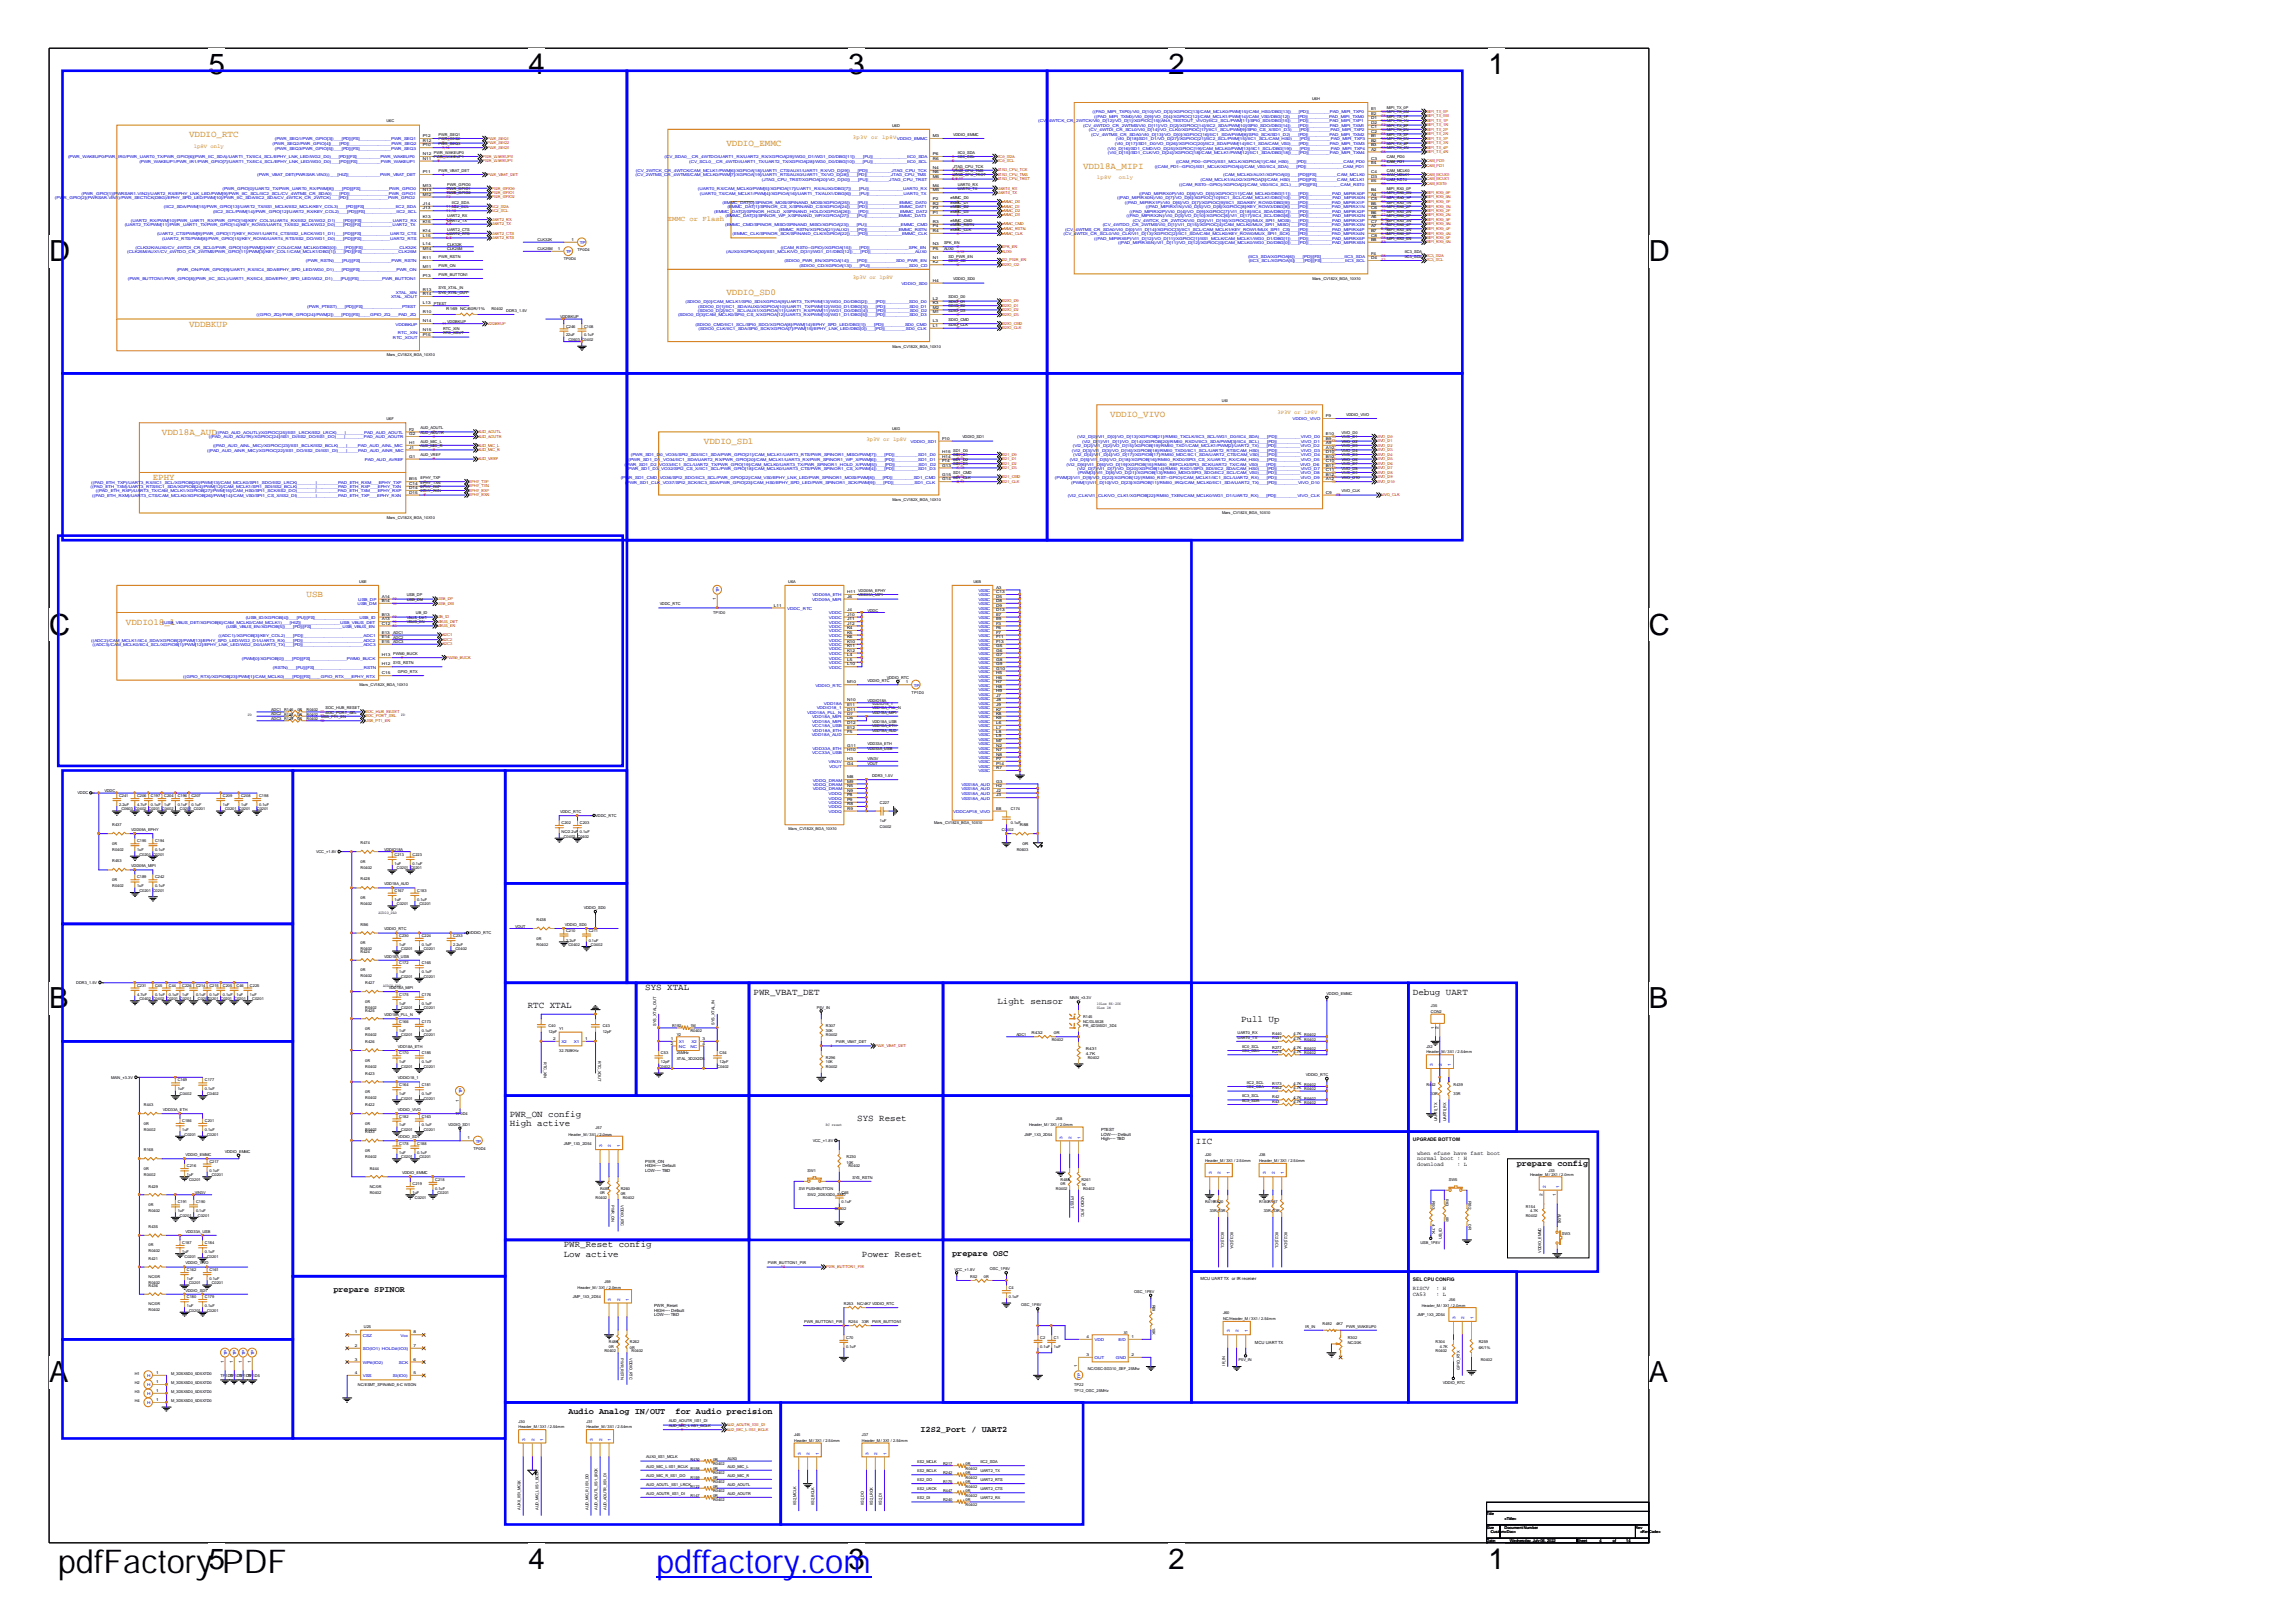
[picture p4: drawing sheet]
<svg xmlns="http://www.w3.org/2000/svg" width="297mm" height="210mm" viewBox="0 0 297 210" stroke-linecap="round" stroke-linejoin="round" font-family="sans-serif">
<defs><g id="words">
<g font-size="4.2">
<text x="6.3" y="203.6">利用pdfFactory</text>
<text x="28.7" y="203.6">PDF文档</text>
</g>
<text font-size="4.2" fill="#00f" x="84.9" y="203.6">pdffactory.com</text>
<g font-size="3.8">
<text x="27" y="9.6">5</text>
<text x="68.4" y="9.6">4</text>
<text x="109.8" y="9.6">3</text>
<text x="151.2" y="9.6">2</text>
<text x="192.6" y="9.6">1</text>
<text x="6.3" y="33.8">D</text>
<text x="213.3" y="33.8">D</text>
<text x="6.3" y="82.1">C</text>
<text x="213.3" y="82.1">C</text>
<text x="6.3" y="130.5">B</text>
<text x="213.3" y="130.5">B</text>
<text x="6.3" y="178.8">A</text>
<text x="213.3" y="178.8">A</text>
<text x="27" y="203">5测试版本创建的</text>
<text x="68.4" y="203">4</text>
<text x="109.8" y="203">3</text>
<text x="151.2" y="203">2</text>
<text x="192.6" y="203">1</text>
</g>
<g font-size="1.2" fill="#cc8006">
<text x="24.5" y="17.7">VDDIO_RTC</text>
<text x="94" y="18.9">VDDIO_EMMC</text>
<text x="140.1" y="21.8">VDD18A_MIPI</text>
<text x="94" y="38.2">VDDIO_SD0</text>
<text x="24.5" y="42.3">VDDBKUP</text>
<text x="143.6" y="53.9">VDDIO_VIVO</text>
<text x="21" y="56.3">VDD18A_AUD</text>
<text x="91.1" y="57.5">VDDIO_SD1</text>
<text x="19.8" y="62.1">EPHY</text>
<text x="39.7" y="77.3">USB</text>
<text x="16.3" y="80.8">VDDIO18_1</text>
</g>
<g font-size="1.2">
<text x="68.3" y="130.5">RTC XTAL</text>
<text x="83.5" y="128.2">SYS XTAL</text>
<text x="97.5" y="128.7">PWR_VBAT_DET</text>
<text x="129" y="129.9">Light sensor</text>
<text x="182.8" y="128.7">Debug UART</text>
<text x="160.6" y="132.2">Pull Up</text>
<text x="66" y="144.5">PWR_ON config</text>
<text x="66" y="145.7">High active</text>
<text x="110.9" y="145.1">SYS Reset</text>
<text x="154.7" y="148">IIC</text>
<text x="72.9" y="161.4">PWR_Reset config</text>
<text x="72.9" y="162.6">Low active</text>
<text x="111.5" y="162.6">Power Reset</text>
</g>
<g font-size="1.1">
<text x="196.2" y="150.9">prepare config</text>
<text x="43.1" y="167.2">prepare SPINOR</text>
<text x="123.2" y="162.6">prepare OSC</text>
<text x="73.5" y="183">Audio Analog IN/OUT</text>
<text x="87.4" y="183">for Audio precision</text>
<text x="119.1" y="185.3">I2S2_Port / UART2</text>
</g>
<text font-size=".9" fill="#cc8006" x="86.4" y="28.6">EMMC or Flash</text>
<g font-size=".7" fill="#cc8006">
<text x="110.3" y="18">3p3V</text>
<text x="112.7" y="18">or</text>
<text x="114.1" y="18">1p8V</text>
<text x="25.1" y="19.1">1p8V only</text>
<text x="141.9" y="23.2">1p8V</text>
<text x="144.7" y="23.2">only</text>
<text x="110.3" y="36.1">3p3V or 1p8V</text>
<text x="165.3" y="53.6">3P3V or 1P8V</text>
<text x="112.1" y="57.1">3p3V or 1p8V</text>
</g>
<g font-size=".7">
<text x="183.3" y="149.4">when efuse have fast boot</text>
<text x="183.3" y="150.1">normal boot : H</text>
<text x="183.3" y="150.8">download</text>
<text x="188.5" y="150.8">: L</text>
<text x="182.8" y="166.9">RISCV</text>
<text x="182.8" y="167.7">CA53</text>
<text x="185.8" y="166.9">: H</text>
<text x="185.8" y="167.7">: L</text>
</g>
<g font-size=".6">
<text x="142.5" y="146.4">PTEST</text>
<text x="142.5" y="147">LOW---- Default</text>
<text x="142.5" y="147.5">High---- TBD</text>
<text x="182.8" y="147.6">UPGRADE BOTTOM</text>
<text x="83.5" y="150.5">PWR_ON</text>
<text x="83.5" y="151.1">HIGH---- Default</text>
<text x="83.5" y="151.6">LOW---- TBD</text>
<text x="155.3" y="165.7">MCU UART TX or IR receiver</text>
<text x="182.8" y="165.7">SEL CPU CONFIG</text>
<text x="84.6" y="169.2">PWR_Reset</text>
<text x="84.6" y="169.7">HIGH---- Default</text>
<text x="84.6" y="170.3">LOW---- TBD</text>
<text x="162.3" y="173.9">MCU UART TX</text>
</g>
<g font-size=".5">
<text x="50" y="15.8">U6C</text>
<text x="54.7" y="17.8">P12</text>
<text x="56.7" y="17.6">PWR_SEQ1</text>
<text x="115.4" y="16.4">U6D</text>
<text x="120.7" y="17.8">M3</text>
<text x="123.3" y="17.6">VDDIO_EMMC</text>
<text x="169.8" y="12.9">U6H</text>
<text x="177.4" y="14.2">E1</text>
<text x="177.4" y="14.8">E2</text>
<text x="177.4" y="15.4">D1</text>
<text x="177.4" y="16">D2</text>
<text x="177.4" y="16.6">C1</text>
<text x="177.4" y="17.2">C2</text>
<text x="177.4" y="17.8">B1</text>
<text x="179.4" y="14.1">MIPI_TX_0P</text>
<text x="54.7" y="18.3">R12</text>
<text x="54.7" y="18.9">P10</text>
<text x="54.7" y="20.1">N12</text>
<text x="54.7" y="20.7">N11</text>
<text x="54.7" y="22.4">P11</text>
<text x="56.1" y="19.9">PWR_WAKEUP0</text>
<text x="56.1" y="20.5">PWR_WAKEUP1</text>
<text x="56.7" y="18.2">PWR_SEQ2</text>
<text x="56.7" y="18.8">PWR_SEQ3</text>
<text x="56.7" y="22.2">PWR_VBAT_DET</text>
<text x="120.7" y="20.1">P6</text>
<text x="120.7" y="20.7">R6</text>
<text x="120.7" y="21.9">N4</text>
<text x="120.7" y="22.4">N6</text>
<text x="120.7" y="23">M6</text>
<text x="123.3" y="21.7">JTAG_CPU_TCK</text>
<text x="123.3" y="22.2">JTAG_CPU_TMS</text>
<text x="123.3" y="22.8">JTAG_CPU_TRST</text>
<text x="123.9" y="19.9">IIC0_SDA</text>
<text x="123.9" y="20.5">IIC0_SCL</text>
<text x="177.4" y="18.3">B2</text>
<text x="177.4" y="18.9">B3</text>
<text x="177.4" y="19.5">A2</text>
<text x="177.4" y="20.7">C3</text>
<text x="177.4" y="22.4">C4</text>
<text x="177.4" y="23.6">E5</text>
<text x="177.4" y="21.3">E4</text>
<text x="177.4" y="23">D3</text>
<text x="179.4" y="20.5">CAM_PD0</text>
<text x="179.4" y="22.2">CAM_MCLK0</text>
<text x="54.7" y="24.2">M13</text>
<text x="54.7" y="24.8">N13</text>
<text x="54.7" y="25.3">M12</text>
<text x="54.7" y="26.5">J14</text>
<text x="54.7" y="27.1">J13</text>
<text x="54.7" y="28.3">K13</text>
<text x="54.7" y="28.8">K15</text>
<text x="57.9" y="24">PWR_GPIO0</text>
<text x="57.9" y="24.6">PWR_GPIO1</text>
<text x="57.9" y="25.2">PWR_GPIO2</text>
<text x="57.9" y="28.1">UART2_RX</text>
<text x="57.9" y="28.7">UART2_TX</text>
<text x="57.9" y="29.9">UART2_CTS</text>
<text x="58.5" y="26.9">IIC2_SCL</text>
<text x="58.5" y="26.3">IIC2_SDA</text>
<text x="120.7" y="24.2">M4</text>
<text x="120.7" y="24.8">M5</text>
<text x="120.7" y="25.9">P2</text>
<text x="120.7" y="26.5">R2</text>
<text x="120.7" y="27.1">P3</text>
<text x="120.7" y="27.7">P1</text>
<text x="120.7" y="28.8">R3</text>
<text x="120.7" y="29.4">P4</text>
<text x="123" y="25.8">eMMC_D0</text>
<text x="123" y="26.3">eMMC_D1</text>
<text x="123" y="26.9">eMMC_D2</text>
<text x="123" y="27.5">eMMC_D3</text>
<text x="123" y="28.7">eMMC_CMD</text>
<text x="123" y="29.3">eMMC_RSTN</text>
<text x="123" y="29.9">eMMC_CLK</text>
<text x="123.9" y="24">UART0_RX</text>
<text x="123.9" y="24.6">UART0_TX</text>
<text x="177.4" y="24.8">B4</text>
<text x="177.4" y="25.3">A4</text>
<text x="177.4" y="25.9">C5</text>
<text x="177.4" y="26.5">B5</text>
<text x="177.4" y="27.1">C6</text>
<text x="177.4" y="27.7">B6</text>
<text x="177.4" y="28.3">A6</text>
<text x="177.4" y="28.8">C7</text>
<text x="177.4" y="29.4">A7</text>
<text x="179.4" y="24.6">MIPI_RX0_0P</text>
<text x="179.4" y="28.7">MIPI_RX0_3N</text>
<text x="179.4" y="29.3">MIPI_RX0_4P</text>
<text x="179.4" y="29.9">MIPI_RX0_4N</text>
<text x="54.7" y="33.5">R11</text>
<text x="54.7" y="34.7">M11</text>
<text x="54.7" y="35.9">P13</text>
<text x="54.7" y="31.8">L14</text>
<text x="54.7" y="32.4">M14</text>
<text x="54.7" y="30">K14</text>
<text x="54.7" y="30.6">L15</text>
<text x="56.7" y="33.4">PWR_RSTN</text>
<text x="56.7" y="34.5">PWR_ON</text>
<text x="56.7" y="35.7">PWR_BUTTON1</text>
<text x="57.9" y="30.5">UART2_RTS</text>
<text x="57.9" y="31.8">CLK32K</text>
<text x="57.9" y="32.4">CLK25M</text>
<text x="69.6" y="31.2">CLK32K</text>
<text x="69.6" y="32.4">CLK25M</text>
<text x="72.2" y="32.4">1</text>
<text x="72.9" y="33.7">TP0D4</text>
<text x="74" y="31.2">1</text>
<text x="74.7" y="32.5">TP0D4</text>
<text x="120.7" y="34.1">K2</text>
<text x="120.7" y="33.5">N1</text>
<text x="120.7" y="30">R4</text>
<text x="120.7" y="31.8">N3</text>
<text x="120.7" y="32.4">P5</text>
<text x="122.1" y="31.6">SPK_EN</text>
<text x="122.1" y="32.4">AUX0</text>
<text x="122.7" y="33.9">SDIO_CD</text>
<text x="122.7" y="33.4">SD_PWR_EN</text>
<text x="177.4" y="30">B7</text>
<text x="177.4" y="30.6">C8</text>
<text x="177.4" y="31.2">B8</text>
<text x="177.4" y="32.9">F4</text>
<text x="177.4" y="33.5">D4</text>
<text x="179.4" y="30.5">MIPI_RX0_5P</text>
<text x="181.7" y="33.4">IIC3_SCL</text>
<text x="181.7" y="32.8">IIC3_SDA</text>
<text x="54.7" y="37.6">R13</text>
<text x="54.7" y="38.2">R14</text>
<text x="54.7" y="39.4">L13</text>
<text x="54.7" y="41.7">N14</text>
<text x="54.7" y="40.5">R10</text>
<text x="56.1" y="39.4">PTEST</text>
<text x="56.7" y="37.4">SYS_XTAL_IN</text>
<text x="56.7" y="38">SYS_XTAL_OUT</text>
<text x="57.7" y="40.1">R169 NC/60R/1%</text>
<text x="57.9" y="41.8">VDDBKUP</text>
<text x="63.6" y="40.1">R0402</text>
<text x="65.5" y="40.4">DDR3_1.5V</text>
<text x="72.5" y="41.2">VDDBKUP</text>
<text x="120.7" y="38.8">L2</text>
<text x="120.7" y="39.4">K3</text>
<text x="120.7" y="39.9">M2</text>
<text x="120.7" y="40.5">M1</text>
<text x="120.7" y="41.7">L3</text>
<text x="120.7" y="36.5">H4</text>
<text x="122.7" y="38.6">SDIO_D0</text>
<text x="122.7" y="39.2">SDIO_D1</text>
<text x="122.7" y="39.8">SDIO_D2</text>
<text x="122.7" y="40.4">SDIO_D3</text>
<text x="122.7" y="41.5">SDIO_CMD</text>
<text x="123.3" y="36.3">VDDIO_SD0</text>
<text x="169.8" y="36.2">Mars_CV182X_BGA_10X10</text>
<text x="50" y="46.1">Mars_CV182X_BGA_10X10</text>
<text x="54.7" y="42.9">N15</text>
<text x="54.7" y="43.4">P15</text>
<text x="57.3" y="42.7">RTC_XIN</text>
<text x="57.3" y="43.3">RTC_XOUT</text>
<text x="73.2" y="42.4">C246</text>
<text x="73.2" y="43.5">22uF</text>
<text x="73.5" y="44.1">C0603 C0402</text>
<text x="75.6" y="42.4">C108</text>
<text x="75.6" y="43.5">0.1uF</text>
<text x="115.5" y="45">Mars_CV182X_BGA_10X10</text>
<text x="120.7" y="42.3">L1</text>
<text x="122.7" y="42.1">SDIO_CLK</text>
<text x="158.1" y="52.1">U6I</text>
<text x="171.5" y="54">F9</text>
<text x="174.2" y="53.8">VDDIO_VIVO</text>
<text x="50" y="54.4">U6F</text>
<text x="52.9" y="55.7">F2</text>
<text x="52.9" y="56.3">G2</text>
<text x="52.9" y="57.5">H1</text>
<text x="52.9" y="58.1">J1</text>
<text x="52.9" y="59.2">G1</text>
<text x="54.4" y="55.6">AUD_AOUTL</text>
<text x="54.4" y="56.1">AUD_AOUTR</text>
<text x="54.4" y="57.3">AUD_MIC_L</text>
<text x="54.4" y="57.9">AUD_MIC_R</text>
<text x="54.4" y="59.1">AUD_VREF</text>
<text x="115.4" y="55.6">U6G</text>
<text x="121.9" y="58.6">H15</text>
<text x="121.9" y="59.2">H14</text>
<text x="121.9" y="59.8">F14</text>
<text x="121.9" y="56.9">F10</text>
<text x="123.3" y="58.5">SD1_D0</text>
<text x="123.3" y="59.1">SD1_D1</text>
<text x="123.3" y="59.7">SD1_D2</text>
<text x="124.5" y="56.7">VDDIO_SD1</text>
<text x="171.5" y="56.3">E10</text>
<text x="171.5" y="56.9">B9</text>
<text x="171.5" y="57.5">A9</text>
<text x="171.5" y="58.1">A10</text>
<text x="171.5" y="58.6">D10</text>
<text x="171.5" y="59.2">B10</text>
<text x="171.5" y="59.8">C10</text>
<text x="173.6" y="56.1">VIVO_D0</text>
<text x="173.6" y="56.7">VIVO_D1</text>
<text x="173.6" y="57.3">VIVO_D2</text>
<text x="173.6" y="57.9">VIVO_D3</text>
<text x="173.6" y="58.5">VIVO_D4</text>
<text x="173.6" y="59.1">VIVO_D5</text>
<text x="173.6" y="59.7">VIVO_D6</text>
<text x="52.9" y="62.2">B15</text>
<text x="52.9" y="62.8">C14</text>
<text x="52.9" y="63.3">D14</text>
<text x="52.9" y="63.9">D15</text>
<text x="54.4" y="62">EPHY_TXP</text>
<text x="54.4" y="62.6">EPHY_TXN</text>
<text x="54.4" y="63.1">EPHY_RXP</text>
<text x="54.4" y="63.7">EPHY_RXN</text>
<text x="115.5" y="64.8">Mars_CV182X_BGA_10X10</text>
<text x="121.9" y="60.4">G13</text>
<text x="121.9" y="61.6">G15</text>
<text x="121.9" y="62.2">G14</text>
<text x="123.3" y="60.2">SD1_D3</text>
<text x="123.3" y="61.4">SD1_CMD</text>
<text x="123.3" y="62">SD1_CLK</text>
<text x="171.5" y="63.9">C9</text>
<text x="171.5" y="60.4">B11</text>
<text x="171.5" y="61">C11</text>
<text x="171.5" y="61.6">B12</text>
<text x="171.5" y="62.2">A12</text>
<text x="173.6" y="63.7">VIVO_CLK</text>
<text x="173.6" y="60.2">VIVO_D7</text>
<text x="173.6" y="60.8">VIVO_D8</text>
<text x="173.6" y="61.4">VIVO_D9</text>
<text x="173.6" y="62">VIVO_D10</text>
<text x="50" y="67.2">Mars_CV182X_BGA_10X10</text>
<text x="158.1" y="66.6">Mars_CV182X_BGA_10X10</text>
<text x="46.5" y="75.5">U6E</text>
<text x="49.4" y="77.4">A14</text>
<text x="49.4" y="77.9">B14</text>
<text x="52.6" y="77.2">USB_DP</text>
<text x="52.6" y="77.7">USB_DM</text>
<text x="92.6" y="77.7" transform="rotate(-90 92.6 77.7)">1</text>
<text x="102" y="75.5">U6A</text>
<text x="109.6" y="76.8">H11</text>
<text x="109.6" y="77.4">J6</text>
<text x="111" y="76.6">VDD09A_EPHY</text>
<text x="111" y="77.2">VDD09A_MIPI</text>
<text x="125.9" y="75.5">U6B</text>
<text x="128.9" y="76.2">A3</text>
<text x="128.9" y="76.8">C13</text>
<text x="128.9" y="77.4">D5</text>
<text x="128.9" y="77.9">D8</text>
<text x="49.4" y="79.7">B13</text>
<text x="49.4" y="80.3">A13</text>
<text x="49.4" y="82">E13</text>
<text x="49.4" y="82.6">E14</text>
<text x="49.4" y="83.2">E15</text>
<text x="49.4" y="80.8">C12</text>
<text x="50.9" y="82.1">ADC1</text>
<text x="50.9" y="82.6">ADC2</text>
<text x="50.9" y="83.2">ADC3</text>
<text x="52.6" y="80.1">VBUS_DET</text>
<text x="52.6" y="80.7">VBUS_EN</text>
<text x="53.8" y="79.5">UB_ID</text>
<text x="85.3" y="78.3">VDDC_RTC</text>
<text x="92.2" y="79.5">TP1D0</text>
<text x="100.1" y="78.5">L11</text>
<text x="109.6" y="79.1">J4</text>
<text x="109.6" y="79.7">J10</text>
<text x="109.6" y="80.3">J11</text>
<text x="109.6" y="80.8">J12</text>
<text x="109.6" y="81.4">K4</text>
<text x="109.6" y="82">K5</text>
<text x="109.6" y="82.6">K6</text>
<text x="109.6" y="83.2">K10</text>
<text x="109.6" y="83.7">K11</text>
<text x="112.2" y="79.1">VDDC</text>
<text x="128.9" y="80.8">F3</text>
<text x="128.9" y="81.4">F6</text>
<text x="128.9" y="82">F7</text>
<text x="128.9" y="82.6">F11</text>
<text x="128.9" y="83.2">F13</text>
<text x="128.9" y="83.7">G5</text>
<text x="128.9" y="78.5">D9</text>
<text x="128.9" y="79.1">D13</text>
<text x="128.9" y="79.7">E7</text>
<text x="128.9" y="80.3">E9</text>
<text x="46.5" y="88.8">Mars_CV182X_BGA_10X10</text>
<text x="49.4" y="86.1">H12</text>
<text x="49.4" y="84.9">H13</text>
<text x="49.4" y="87.3">C15</text>
<text x="50.9" y="84.8">PWM0_BUCK</text>
<text x="50.9" y="86">SYS_RSTN</text>
<text x="51.5" y="87.1">GPIO_RTX</text>
<text x="109.6" y="84.3">K12</text>
<text x="109.6" y="84.9">L4</text>
<text x="109.6" y="85.5">L5</text>
<text x="109.6" y="86.1">L10</text>
<text x="109.6" y="88.4">M10</text>
<text x="112.2" y="88.3">VDDIO_RTC</text>
<text x="114.7" y="87.8">VDDIO_RTC</text>
<text x="117.2" y="88.4">1</text>
<text x="117.9" y="89.8">TP1D0</text>
<text x="128.9" y="84.3">G6</text>
<text x="128.9" y="84.9">G7</text>
<text x="128.9" y="85.5">G8</text>
<text x="128.9" y="86.1">G9</text>
<text x="128.9" y="86.7">G10</text>
<text x="128.9" y="87.3">H5</text>
<text x="128.9" y="87.9">H6</text>
<text x="128.9" y="88.4">H7</text>
<text x="128.9" y="89">H8</text>
<text x="128.9" y="89.6">H9</text>
<text x="32" y="92.6">PD</text>
<text x="35.1" y="92">ADC1 R146</text>
<text x="35.1" y="92.6">ADC2 R128</text>
<text x="35.1" y="93.1">ADC3 R129</text>
<text x="38.5" y="92">0R</text>
<text x="38.5" y="92.6">0R</text>
<text x="38.5" y="93.2">0R</text>
<text x="39.7" y="92">R0402</text>
<text x="39.7" y="92.6">R0402</text>
<text x="39.7" y="93.2">R0402</text>
<text x="41.5" y="92.9">USB_PT1_EN</text>
<text x="42.1" y="91.8">SOC_HUB_RESET</text>
<text x="51.9" y="92.6">PD</text>
<text x="109.6" y="93.1">D6</text>
<text x="109.6" y="92.5">D7</text>
<text x="109.6" y="92">D11</text>
<text x="109.6" y="93.7">D12</text>
<text x="109.6" y="91.4">E11</text>
<text x="109.6" y="94.3">E12</text>
<text x="109.6" y="94.9">F5</text>
<text x="109.6" y="90.8">N10</text>
<text x="112.2" y="90.8">VDDIO18A</text>
<text x="112.8" y="91.8">VDD18A_PLL_N</text>
<text x="112.8" y="93.5">VDD18A_USB</text>
<text x="112.8" y="91.2">VDDIO18_1</text>
<text x="112.8" y="94.1">VDD18A_ETH</text>
<text x="112.8" y="94.7">VDD18A_AUD</text>
<text x="112.8" y="92.3">VDD18A_MIPI</text>
<text x="128.9" y="90.2">J7</text>
<text x="128.9" y="90.8">J8</text>
<text x="128.9" y="91.4">J9</text>
<text x="128.9" y="92">K7</text>
<text x="128.9" y="92.5">K8</text>
<text x="128.9" y="93.1">K9</text>
<text x="128.9" y="93.7">L6</text>
<text x="128.9" y="94.3">L7</text>
<text x="128.9" y="94.9">L8</text>
<text x="128.9" y="95.4">L9</text>
<text x="109.6" y="98.9">G4</text>
<text x="109.6" y="98.4">H3</text>
<text x="109.6" y="96.6">G11</text>
<text x="109.6" y="97.2">H10</text>
<text x="109.6" y="100.7">M8</text>
<text x="109.6" y="101.3">M9</text>
<text x="109.6" y="101.9">N5</text>
<text x="112.2" y="99">VOUT</text>
<text x="112.2" y="98.4">VIN3V</text>
<text x="112.2" y="96.4">VDD33A_ETH</text>
<text x="112.2" y="97">VDD33A_USB</text>
<text x="112.8" y="100.6">DDR3_1.5V</text>
<text x="128.9" y="101.3">G3</text>
<text x="128.9" y="101.9">H2</text>
<text x="128.9" y="96">M7</text>
<text x="128.9" y="96.6">N2</text>
<text x="128.9" y="97.2">N7</text>
<text x="128.9" y="97.8">N8</text>
<text x="128.9" y="98.4">P7</text>
<text x="128.9" y="98.9">P14</text>
<text x="128.9" y="99.5">R7</text>
<text x="10" y="102.8">VDDC</text>
<text x="13.5" y="102.5">VDDC</text>
<text x="14.5" y="106.9">R437</text>
<text x="15.4" y="103.1">C241</text>
<text x="15.4" y="104.3">2.2uF</text>
<text x="15.7" y="104.9">C0603 C0402 C0201 C0402</text>
<text x="17" y="107.5">VDD09A_EPHY</text>
<text x="17.7" y="103.1">C206</text>
<text x="17.7" y="104.3">4.7uF</text>
<text x="19.5" y="103.1">C197</text>
<text x="19.5" y="104.3">0.1uF</text>
<text x="21.3" y="103.1">C204</text>
<text x="21.3" y="104.3">1uF</text>
<text x="23" y="103.1">C196</text>
<text x="23" y="104.3">0.1uF</text>
<text x="23.3" y="104.9">C0201 C0201</text>
<text x="24.8" y="103.1">C207</text>
<text x="24.8" y="104.3">0.1uF</text>
<text x="28.8" y="103.1">C209</text>
<text x="28.8" y="104.3">1uF</text>
<text x="29.1" y="104.9">C0201 C0201</text>
<text x="31.2" y="103.1">C208</text>
<text x="31.2" y="104.3">1uF</text>
<text x="33.2" y="104.9">C0201</text>
<text x="33.5" y="103.1">C198</text>
<text x="33.5" y="104.3">0.1uF</text>
<text x="72.5" y="105.2">VDDC_RTC</text>
<text x="72.6" y="106.7">C202</text>
<text x="72.6" y="107.8">NC/2.2uF 0.1uF</text>
<text x="75" y="106.7">C203</text>
<text x="77" y="105.7">VDDC_RTC</text>
<text x="102" y="107.5">Mars_CV182X_BGA_10X10</text>
<text x="109.6" y="102.5">N9</text>
<text x="109.6" y="103.1">P8</text>
<text x="109.6" y="103.6">P9</text>
<text x="109.6" y="104.2">R8</text>
<text x="109.6" y="104.8">R9</text>
<text x="113.8" y="104">C227</text>
<text x="113.8" y="106.4">1uF</text>
<text x="113.8" y="107.2">C0402</text>
<text x="120.9" y="106.7">Mars_CV182X_BGA_10X10</text>
<text x="128.9" y="102.5">J2</text>
<text x="128.9" y="103.1">J3</text>
<text x="128.9" y="104.8">E8</text>
<text x="129.6" y="107.5">C0402</text>
<text x="130.8" y="104.9">C174</text>
<text x="130.8" y="106.7">0.1uF</text>
<text x="132" y="106.9">R88</text>
<text x="14.5" y="111.6">R453</text>
<text x="14.5" y="109.3">0R</text>
<text x="14.5" y="110.1">R0402</text>
<text x="17" y="112.2">VDD09A_MIPI</text>
<text x="17.7" y="109">C195</text>
<text x="17.7" y="110.2">1uF</text>
<text x="17.7" y="113.6">C189</text>
<text x="18" y="110.7">C0201 C0201</text>
<text x="20.1" y="109">C194</text>
<text x="20.1" y="110.2">0.1uF</text>
<text x="20.1" y="113.6">C242</text>
<text x="40.9" y="110.4">VCC_+1.8V</text>
<text x="46.7" y="113.9">R428</text>
<text x="46.7" y="109.3">R474</text>
<text x="46.7" y="111.6">0R</text>
<text x="46.7" y="112.4">R0402</text>
<text x="49.7" y="110.1">VDDIO18A</text>
<text x="51.1" y="110.7">C213</text>
<text x="51.1" y="111.9">1uF</text>
<text x="51.4" y="112.5">C0201 C0201</text>
<text x="53.4" y="110.7">C223</text>
<text x="53.4" y="111.9">0.1uF</text>
<text x="72.9" y="108.4">C0402 C0402</text>
<text x="131.5" y="110.1">R0603</text>
<text x="132.3" y="109.3">0R</text>
<text x="14.5" y="114">0R</text>
<text x="14.5" y="114.8">R0402</text>
<text x="17.7" y="114.8">1uF</text>
<text x="18" y="115.4">C0201 C0201</text>
<text x="20.1" y="114.8">0.1uF</text>
<text x="46.7" y="116.3">0R</text>
<text x="46.7" y="117.1">R0402</text>
<text x="46.7" y="119.8">RB6</text>
<text x="49" y="118.3">AUDIO_PAD</text>
<text x="49.7" y="114.6">VDD18A_AUD</text>
<text x="51.1" y="115.4">C167</text>
<text x="51.1" y="116.6">1uF</text>
<text x="51.4" y="117.2">C0201</text>
<text x="54" y="115.4">C183</text>
<text x="54" y="116.6">0.1uF</text>
<text x="54.3" y="117.2">C0201</text>
<text x="69.4" y="119.2">R438</text>
<text x="73.1" y="119.8">VDDIO_SD0</text>
<text x="75.5" y="117.6">VDDIO_SD0</text>
<text x="46.7" y="122.2">0R</text>
<text x="46.7" y="123">R0402</text>
<text x="46.7" y="123.3">R424</text>
<text x="46.7" y="125.7">0R</text>
<text x="49.7" y="120.4">VDDIO_RTC</text>
<text x="49.7" y="123.9">VDD18A_USB</text>
<text x="51.6" y="124.8">C172</text>
<text x="51.6" y="125.9">1uF</text>
<text x="51.6" y="121.3">C230</text>
<text x="51.6" y="122.4">1uF</text>
<text x="51.9" y="123">C0201</text>
<text x="54.6" y="124.8">C165</text>
<text x="54.6" y="125.9">0.1uF</text>
<text x="54.6" y="121.3">C224</text>
<text x="54.6" y="122.4">0.1uF</text>
<text x="54.8" y="123">C0201</text>
<text x="58.6" y="121.3">C233</text>
<text x="58.6" y="122.4">2.2uF</text>
<text x="58.9" y="123">C0402</text>
<text x="60.7" y="120.9">VDDIO_RTC</text>
<text x="66.6" y="120">VOUT</text>
<text x="69.4" y="121.6">0R</text>
<text x="69.4" y="122.4">R0402</text>
<text x="73.2" y="120.7">C210</text>
<text x="73.2" y="121.8">2.2uF</text>
<text x="73.5" y="122.4">C0402</text>
<text x="76.2" y="120.7">C211</text>
<text x="76.2" y="121.8">0.1uF</text>
<text x="76.5" y="122.4">C0402</text>
<text x="9.9" y="127.3">DDR3_1.5V</text>
<text x="17.7" y="127.7">C231</text>
<text x="17.7" y="128.8">4.7uF</text>
<text x="18" y="129.4">C0402 C0402 C0201 C0201</text>
<text x="20.1" y="127.7">C45</text>
<text x="20.1" y="128.8">0.1uF</text>
<text x="21.8" y="127.7">C44</text>
<text x="21.8" y="128.8">0.1uF</text>
<text x="23.6" y="127.7">C226</text>
<text x="23.6" y="128.8">1uF</text>
<text x="25.4" y="127.7">C214</text>
<text x="25.4" y="128.8">0.1uF</text>
<text x="25.6" y="129.4">C0201</text>
<text x="26.8" y="129.4">C0201 C0201 C0201</text>
<text x="27.1" y="127.7">C215</text>
<text x="27.1" y="128.8">0.1uF</text>
<text x="28.8" y="127.7">C205</text>
<text x="28.8" y="128.8">0.1uF</text>
<text x="30.6" y="127.7">C46</text>
<text x="30.6" y="128.8">1uF</text>
<text x="32.3" y="127.7">C225</text>
<text x="32.3" y="128.8">1uF</text>
<text x="32.6" y="129.4">C0201</text>
<text x="46.7" y="126.5">R0402</text>
<text x="47.2" y="130.9">R425</text>
<text x="47.2" y="127.4">R427</text>
<text x="47.2" y="129.8">0R</text>
<text x="47.2" y="130.5">R0402</text>
<text x="49.6" y="127.7">AUDIO_PAD</text>
<text x="49.7" y="131.5">VDD18A_PLL_N</text>
<text x="50.3" y="128">VDD18A_MIPI</text>
<text x="51.6" y="128.8">C175</text>
<text x="51.6" y="130">1uF</text>
<text x="51.9" y="130.6">C0201</text>
<text x="51.9" y="126.5">C0201</text>
<text x="54.6" y="128.8">C176</text>
<text x="54.6" y="130">0.1uF</text>
<text x="54.8" y="130.6">C0201</text>
<text x="54.8" y="126.5">C0201</text>
<text x="105.7" y="130.6">P5V_IN</text>
<text x="138.4" y="129.3">MAIN_+3.3V</text>
<text x="140.1" y="131.8">R145</text>
<text x="141.9" y="130">10Lux 8K~20K</text>
<text x="141.9" y="130.5">0Lux 1M</text>
<text x="171.6" y="128.7">VDDIO_EMMC</text>
<text x="185.1" y="130.4">J35</text>
<text x="185.1" y="131.1">CON2</text>
<text x="47.2" y="135">R426</text>
<text x="47.2" y="137.4">0R</text>
<text x="47.2" y="133.3">0R</text>
<text x="47.2" y="134">R0402</text>
<text x="51.5" y="135.6">VDD18A_ETH</text>
<text x="51.6" y="136.5">C170</text>
<text x="51.6" y="137.6">1uF</text>
<text x="51.6" y="132.3">C166</text>
<text x="51.6" y="133.5">1uF</text>
<text x="51.9" y="134.1">C0201</text>
<text x="54.6" y="136.5">C185</text>
<text x="54.6" y="137.6">0.1uF</text>
<text x="54.6" y="132.3">C173</text>
<text x="54.6" y="133.5">0.1uF</text>
<text x="54.8" y="134.1">C0201</text>
<text x="70.4" y="137.5" transform="rotate(90 70.4 137.5)">RTC_XIN</text>
<text x="71" y="132.9">C40</text>
<text x="71" y="133.6">12pF</text>
<text x="71.6" y="134.6">2</text>
<text x="72.3" y="133.2">Y1</text>
<text x="72.3" y="136.2">32.768KHz</text>
<text x="75.7" y="134.6">1</text>
<text x="77.4" y="137.3" transform="rotate(90 77.4 137.3)">RTC_XOUT</text>
<text x="78" y="132.9">C43</text>
<text x="78" y="133.6">12pF</text>
<text x="84.9" y="132.8" transform="rotate(-90 84.9 132.8)">SYS_XTAL_OUT</text>
<text x="85.5" y="136.5">C53</text>
<text x="85.5" y="137.6">12pF</text>
<text x="86.8" y="134.6">1</text>
<text x="86.8" y="135.2">2</text>
<text x="87" y="132.9">R192</text>
<text x="87.5" y="134.1">Y2</text>
<text x="87.5" y="136.5">25MHz</text>
<text x="87.5" y="137.2">XTAL_3D2X2D5</text>
<text x="89.3" y="132.9">1M</text>
<text x="89.3" y="133.5">R0402</text>
<text x="90.9" y="134.6">3</text>
<text x="90.9" y="135.2">4</text>
<text x="92.5" y="132.6" transform="rotate(-90 92.5 132.6)">SYS_XTAL_IN</text>
<text x="93.1" y="136.5">C54</text>
<text x="93.1" y="137.6">12pF</text>
<text x="106.8" y="132.9">R307</text>
<text x="106.8" y="133.5">30K</text>
<text x="106.8" y="134.1">R0402</text>
<text x="106.8" y="137">R296</text>
<text x="106.8" y="137.6">10K</text>
<text x="108.1" y="135">PWR_VBAT_DET</text>
<text x="131.5" y="134">ADC1</text>
<text x="133.4" y="133.8">R432</text>
<text x="136.1" y="134.7">R0402</text>
<text x="136.4" y="133.8">0R</text>
<text x="140.1" y="132.3">NC/GL5528</text>
<text x="140.1" y="132.9">PR_4D3X5D1_3D4</text>
<text x="140.5" y="135.9">R431</text>
<text x="140.5" y="136.5">4.7K</text>
<text x="140.7" y="137">R0402</text>
<text x="160.1" y="133.8">UART0_RX</text>
<text x="160.1" y="134.4">UART0_TX</text>
<text x="160.7" y="135.6">IIC0_SCL</text>
<text x="160.7" y="136.2">IIC0_SDA</text>
<text x="164.6" y="133.9">R440</text>
<text x="164.6" y="134.5">R441</text>
<text x="164.6" y="135.7">R277</text>
<text x="164.6" y="136.2">R276</text>
<text x="167.3" y="134">4.7K R0402</text>
<text x="167.3" y="134.5">4.7K</text>
<text x="167.3" y="135.7">4.7K R0402</text>
<text x="167.3" y="136.3">4.7K</text>
<text x="168.7" y="134.7">R0402</text>
<text x="168.7" y="136.5">R0402</text>
<text x="184.5" y="135.6">J32</text>
<text x="184.5" y="136.3">Header_M / 3X1 / 2.54mm</text>
<text x="185.5" y="133.2" transform="rotate(-90 185.5 133.2)">1</text>
<text x="186.1" y="133.2" transform="rotate(-90 186.1 133.2)">2</text>
<text x="14.4" y="139.6">MAIN_+3.3V</text>
<text x="18.6" y="143.1">R443</text>
<text x="21.1" y="143.8">VDD33A_ETH</text>
<text x="23" y="139.9">C169</text>
<text x="23" y="141.1">1uF</text>
<text x="23.3" y="141.7">C0402</text>
<text x="26.5" y="139.9">C177</text>
<text x="26.5" y="141.1">0.1uF</text>
<text x="26.8" y="141.7">C0402</text>
<text x="47.2" y="138.1">R0402</text>
<text x="47.2" y="139.1">R423</text>
<text x="47.2" y="141.4">0R</text>
<text x="47.2" y="142.2">R0402</text>
<text x="47.2" y="143.1">R422</text>
<text x="51.5" y="139.7">VDDIO18_1</text>
<text x="51.5" y="143.8">VDDIO_VIVO</text>
<text x="51.6" y="140.5">C164</text>
<text x="51.6" y="141.7">1uF</text>
<text x="51.9" y="142.3">C0201</text>
<text x="51.9" y="138.2">C0201</text>
<text x="54.6" y="140.5">C181</text>
<text x="54.6" y="141.7">0.1uF</text>
<text x="54.8" y="142.3">C0201</text>
<text x="54.8" y="138.2">C0201</text>
<text x="59.4" y="142.6" transform="rotate(-90 59.4 142.6)">1</text>
<text x="85.2" y="138.2">C0402</text>
<text x="92.8" y="138.2">C0402</text>
<text x="106.8" y="138.2">R0402</text>
<text x="160.7" y="142">IIC3_SCL</text>
<text x="160.7" y="142.6">IIC3_SDA</text>
<text x="161.3" y="140.3">IIC2_SCL</text>
<text x="161.3" y="140.9">IIC2_SDA</text>
<text x="164.6" y="140.3">R173</text>
<text x="164.6" y="140.9">R452</text>
<text x="164.6" y="142.1">R42</text>
<text x="164.6" y="142.7">R43</text>
<text x="167.3" y="140.4">4.7K R0402</text>
<text x="167.3" y="141">4.7K</text>
<text x="167.3" y="142.2">4.7K R0402</text>
<text x="167.3" y="142.8">4.7K R0402</text>
<text x="168.7" y="141.1">R0402</text>
<text x="169" y="139.2">VDDIO_RTC</text>
<text x="184.5" y="140.5">R442</text>
<text x="185.1" y="141.7">33R</text>
<text x="188" y="140.5">R439</text>
<text x="188" y="141.7">33R</text>
<text x="18.6" y="149">R168</text>
<text x="18.6" y="145.6">0R</text>
<text x="18.6" y="146.3">R0402</text>
<text x="23.6" y="145.2">C186</text>
<text x="23.6" y="146.4">1uF</text>
<text x="23.9" y="147">C0201</text>
<text x="24" y="149.6">VDDIO_EMMC</text>
<text x="26.5" y="145.2">C201</text>
<text x="26.5" y="146.4">0.1uF</text>
<text x="26.8" y="147">C0201</text>
<text x="29.1" y="149.2">VDDIO_EMMC</text>
<text x="47.2" y="146.7">R433</text>
<text x="47.2" y="149.1">0R</text>
<text x="47.2" y="149.8">R0402</text>
<text x="47.2" y="145.6">0R</text>
<text x="47.2" y="146.3">R0402</text>
<text x="51.5" y="147.3">VDDIO_SD1</text>
<text x="51.6" y="148.1">C178</text>
<text x="51.6" y="149.3">1uF</text>
<text x="51.6" y="144.6">C182</text>
<text x="51.6" y="145.8">1uF</text>
<text x="51.9" y="149.9">C0201</text>
<text x="51.9" y="146.4">C0201</text>
<text x="54" y="148.1">C188</text>
<text x="54" y="149.3">0.1uF</text>
<text x="54.3" y="149.9">C0201</text>
<text x="54.6" y="144.6">C163</text>
<text x="54.6" y="145.8">0.1uF</text>
<text x="54.8" y="146.4">C0201</text>
<text x="58" y="145.7">VDDIO_SD1</text>
<text x="58.9" y="144.3">TP0D4</text>
<text x="60.5" y="147.5">1</text>
<text x="61.3" y="148.8">TP0D4</text>
<text x="72.9" y="148.1">JMP_1X3_2D54</text>
<text x="73.5" y="147">Header_M / 3X1 / 2.0mm</text>
<text x="77" y="146.1">J57</text>
<text x="105.2" y="147.8">VCC_+1.8V</text>
<text x="106.8" y="145.8">RC reset</text>
<text x="109.5" y="149.9">R230</text>
<text x="132.5" y="147">JMP_1X3_2D54</text>
<text x="133.1" y="145.8">Header_M / 3X1 / 2.0mm</text>
<text x="136.6" y="145">J58</text>
<text x="155.9" y="149.6">J20</text>
<text x="162.9" y="149.6">J38</text>
<text x="185.9" y="145.1" transform="rotate(-90 185.9 145.1)">UART0_TX</text>
<text x="187.1" y="145.1" transform="rotate(-90 187.1 145.1)">UART0_RX</text>
<text x="18.6" y="151.4">0R</text>
<text x="18.6" y="152.2">R0402</text>
<text x="19.2" y="153.7">R429</text>
<text x="23" y="155.7">C191</text>
<text x="24.2" y="151.1">C216</text>
<text x="24.2" y="152.2">1uF</text>
<text x="24.5" y="152.8">C0201</text>
<text x="25.2" y="154.5">VIN3V</text>
<text x="25.4" y="155.7">C190</text>
<text x="27.1" y="150.5">C217</text>
<text x="27.1" y="151.6">0.1uF</text>
<text x="27.4" y="152.2">C0201</text>
<text x="47.8" y="151.4">R444</text>
<text x="47.8" y="153.7">NC/0R</text>
<text x="47.8" y="154.5">R0402</text>
<text x="52" y="151.9">VDDIO_EMMC</text>
<text x="53.4" y="153.4">C219</text>
<text x="53.4" y="154.5">1uF</text>
<text x="53.7" y="155.1">C0201</text>
<text x="56.3" y="152.8">C218</text>
<text x="56.3" y="154">0.1uF</text>
<text x="56.6" y="154.5">C0201</text>
<text x="77" y="155.1">R0402</text>
<text x="77.6" y="154">R487</text>
<text x="77.6" y="154.5">0R</text>
<text x="79.1" y="155.9" transform="rotate(90 79.1 155.9)">PWR_ON</text>
<text x="80.3" y="154">R260</text>
<text x="80.3" y="154.7">0R</text>
<text x="80.3" y="155.9" transform="rotate(90 80.3 155.9)">VDDIO_RTC</text>
<text x="80.6" y="155.1">R0402</text>
<text x="103.3" y="154">SW PUSHBUTTON</text>
<text x="104.5" y="151.6">SW1</text>
<text x="104.5" y="154.7">SW2_2D5X3D0_SMD</text>
<text x="108.9" y="154.5">C65</text>
<text x="108.9" y="155.7">0.1uF</text>
<text x="109.5" y="150.6">10K</text>
<text x="109.8" y="151.1">R0402</text>
<text x="110.3" y="152.5">SYS_RSTN</text>
<text x="136.6" y="154">R0402</text>
<text x="137.2" y="152.8">R488</text>
<text x="137.2" y="153.4">0R</text>
<text x="138.5" y="154.7" transform="rotate(90 138.5 154.7)">PTEST</text>
<text x="139.9" y="154.7" transform="rotate(90 139.9 154.7)">VDDIO_RTC</text>
<text x="139.9" y="152.8">R261</text>
<text x="139.9" y="153.5">1K</text>
<text x="140.1" y="154">R0402</text>
<text x="155.9" y="155.7">R419R420</text>
<text x="155.9" y="150.3">Header_M / 3X1 / 2.54mm</text>
<text x="162.9" y="155.7">R180R197</text>
<text x="162.9" y="150.3">Header_M / 3X1 / 2.54mm</text>
<text x="185.3" y="155.4" transform="rotate(90 185.3 155.4)">R93</text>
<text x="187.1" y="155.2" transform="rotate(90 187.1 155.2)">R83</text>
<text x="187.5" y="152.8">SW5</text>
<text x="190" y="155.4" transform="rotate(90 190 155.4)">R82</text>
<text x="198" y="152.2">Header_M / 2X1 / 2.0mm</text>
<text x="199.6" y="154.8" transform="rotate(-90 199.6 154.8)">2</text>
<text x="200.3" y="151.6">J33</text>
<text x="201.3" y="154.8" transform="rotate(-90 201.3 154.8)">1</text>
<text x="19.2" y="156.1">0R</text>
<text x="19.2" y="156.8">R0402</text>
<text x="19.2" y="158.9">R435</text>
<text x="19.2" y="161.3">0R</text>
<text x="23" y="156.9">1uF</text>
<text x="23.3" y="157.5">C0201</text>
<text x="23.6" y="161">C187</text>
<text x="24" y="159.5">VDD33A_USB</text>
<text x="25.4" y="156.9">0.1uF</text>
<text x="25.6" y="157.5">C0201</text>
<text x="26.5" y="161">C184</text>
<text x="108" y="156.6">C0402</text>
<text x="156.5" y="156.9">33R 33R</text>
<text x="158" y="159.4" transform="rotate(90 158 159.4)">IIC3_SCL</text>
<text x="159.2" y="159.4" transform="rotate(90 159.2 159.4)">IIC3_SDA</text>
<text x="163.5" y="156.9">33R 33R</text>
<text x="165" y="159.4" transform="rotate(90 165 159.4)">IIC2_SCL</text>
<text x="166.2" y="159.4" transform="rotate(90 166.2 159.4)">IIC2_SDA</text>
<text x="183.8" y="161">USB_1P8V</text>
<text x="185.3" y="158.4" transform="rotate(90 185.3 158.4)">4.7K</text>
<text x="186.5" y="160.3" transform="rotate(-90 186.5 160.3)">UB_ID</text>
<text x="187.1" y="157.5" transform="rotate(90 187.1 157.5)">0R</text>
<text x="190" y="158.4" transform="rotate(90 190 158.4)">0R</text>
<text x="197.4" y="156.3">R154</text>
<text x="197.4" y="157.5">R0402</text>
<text x="198" y="156.9">4.7K</text>
<text x="201.6" y="157.1" transform="rotate(90 201.6 157.1)">AUX0</text>
<text x="202.1" y="159.8">SW3</text>
<text x="19.2" y="162.1">R0402</text>
<text x="19.2" y="166.5">R436</text>
<text x="19.2" y="163">R421</text>
<text x="19.2" y="165.4">NC/0R</text>
<text x="19.2" y="166.2">R0402</text>
<text x="23.6" y="162.2">1uF</text>
<text x="23.9" y="162.7">C0201</text>
<text x="24" y="163.6">VDDIO_VIVO</text>
<text x="24" y="167.1">VDDIO_SD1</text>
<text x="24.2" y="168">C180</text>
<text x="24.2" y="164.5">C162</text>
<text x="24.2" y="165.7">1uF</text>
<text x="24.5" y="166.2">C0201</text>
<text x="26.5" y="168">C179</text>
<text x="26.5" y="162.2">0.1uF</text>
<text x="26.8" y="162.7">C0201</text>
<text x="27.1" y="164.5">C161</text>
<text x="27.1" y="165.7">0.1uF</text>
<text x="27.4" y="166.2">C0201</text>
<text x="74.1" y="168">JMP_1X3_2D54</text>
<text x="74.7" y="166.8">Header_M / 3X1 / 2.0mm</text>
<text x="78.2" y="166">J59</text>
<text x="99.4" y="163.6">PWR_BUTTON1_PIR</text>
<text x="123.5" y="164.5">VCC_+1.8V</text>
<text x="125.5" y="165.4">R52</text>
<text x="127.3" y="165.4">0R</text>
<text x="128.1" y="164.4">OSC_1P8V</text>
<text x="130.5" y="166.8">C4</text>
<text x="130.5" y="168">0.1uF</text>
<text x="146.7" y="167.3">OSC_1P8V</text>
<text x="199.4" y="162.1" transform="rotate(-90 199.4 162.1)">VDDIO_EMMC</text>
<text x="19.2" y="168.9">NC/0R</text>
<text x="19.2" y="169.7">R0402</text>
<text x="24.2" y="169.1">1uF</text>
<text x="24.5" y="169.7">C0201</text>
<text x="26.5" y="169.1">0.1uF</text>
<text x="26.8" y="169.7">C0201</text>
<text x="45.9" y="172.6">1</text>
<text x="47.1" y="171.8">U25</text>
<text x="53.5" y="172.6">8</text>
<text x="78.8" y="173.8">R489</text>
<text x="81.5" y="173.8">R262</text>
<text x="104.1" y="171.2">PWR_BUTTON1_PIR</text>
<text x="109.2" y="168.9">R253</text>
<text x="109.5" y="173.2">C70</text>
<text x="109.8" y="171.2">R254</text>
<text x="110.9" y="168.9">NC/4K7 VDDIO_RTC</text>
<text x="111.5" y="171.2">33R</text>
<text x="112.8" y="171.2">PWR_BUTTON1</text>
<text x="132.1" y="169.1">OSC_1P8V</text>
<text x="134.6" y="173.2">C2</text>
<text x="136.4" y="173.2">C1</text>
<text x="140.5" y="173.2">4</text>
<text x="145.4" y="172.6">X1</text>
<text x="146.4" y="173.2">1</text>
<text x="149.1" y="168.8" transform="rotate(90 149.1 168.8)">R69</text>
<text x="149.1" y="171.8" transform="rotate(90 149.1 171.8)">10K</text>
<text x="158.2" y="170.1">J60</text>
<text x="158.2" y="170.8">NC/Header_M / 3X1 / 2.54mm</text>
<text x="168.9" y="171.8">IR_IN</text>
<text x="171.1" y="171.5">R492</text>
<text x="172.8" y="171.5">4K7</text>
<text x="174.2" y="171.8">PWR_WAKEUP0</text>
<text x="174.4" y="173.2">R302</text>
<text x="174.4" y="174">NC/20K</text>
<text x="183.3" y="170.3">JMP_1X3_2D54</text>
<text x="183.9" y="169.1">Header_M / 3X1 / 2.0mm</text>
<text x="185.7" y="173.8">R304</text>
<text x="187.5" y="168.3">J56</text>
<text x="191.3" y="173.8">R259</text>
<text x="17.4" y="177.9">H1</text>
<text x="17.4" y="179.1">H2</text>
<text x="20.2" y="177.8">1</text>
<text x="20.2" y="179">1</text>
<text x="22.1" y="177.9">M_3D5X5D0_5D5X7D0</text>
<text x="22.1" y="179.1">M_3D5X5D0_5D5X7D0</text>
<text x="28.5" y="178.2">TP1D5</text>
<text x="29" y="176.4" transform="rotate(-90 29 176.4)">1</text>
<text x="29.7" y="178.2">TP1D5</text>
<text x="30.1" y="176.4" transform="rotate(-90 30.1 176.4)">1</text>
<text x="30.9" y="178.2">TP1D5</text>
<text x="31.3" y="176.4" transform="rotate(-90 31.3 176.4)">1</text>
<text x="32" y="178.2">TP1D5</text>
<text x="32.5" y="176.4" transform="rotate(-90 32.5 176.4)">1</text>
<text x="45.9" y="174.3">2</text>
<text x="45.9" y="176.1">3</text>
<text x="45.9" y="177.8">4</text>
<text x="46.3" y="179.4">NC/ESMT_SPINAND_8-C WSON</text>
<text x="53.5" y="177.8">5</text>
<text x="53.5" y="176.1">6</text>
<text x="53.5" y="174.3">7</text>
<text x="78.2" y="175">R0402</text>
<text x="78.8" y="174.4">0R</text>
<text x="80.3" y="175.8" transform="rotate(90 80.3 175.8)">PWR_RSTN</text>
<text x="81.4" y="175.8" transform="rotate(90 81.4 175.8)">VDDIO_RTC</text>
<text x="81.5" y="174.5">0R</text>
<text x="81.7" y="175">R0402</text>
<text x="109.5" y="174.4">0.1uF</text>
<text x="134.6" y="174.4">0.1uF</text>
<text x="136.4" y="174.4">1uF</text>
<text x="139" y="179.4">TP22</text>
<text x="139.4" y="177" transform="rotate(-90 139.4 177)">1</text>
<text x="140.5" y="175.5">3</text>
<text x="140.7" y="177.3">NC/OSC-SG310_SEF_25Mhz</text>
<text x="146.4" y="175.5">2</text>
<text x="158.5" y="176.7" transform="rotate(-90 158.5 176.7)">IR_IN</text>
<text x="160.2" y="176.2">P5V_IN</text>
<text x="185.7" y="175">R0402</text>
<text x="186.3" y="174.4">4.7K</text>
<text x="186.6" y="179.1">VDDIO_RTC</text>
<text x="188.8" y="177.3" transform="rotate(-90 188.8 177.3)">GPIO_RTX</text>
<text x="191.3" y="174.5">6K/1%</text>
<text x="191.6" y="176.2">R0402</text>
<text x="17.4" y="180.3">H3</text>
<text x="17.4" y="181.4">H4</text>
<text x="20.2" y="180.1">1</text>
<text x="20.2" y="181.3">1</text>
<text x="22.1" y="180.3">M_3D5X5D0_5D5X7D0</text>
<text x="22.1" y="181.4">M_3D5X5D0_5D5X7D0</text>
<text x="67.1" y="184.1">J30</text>
<text x="67.1" y="184.8">Header_M / 3X1 / 2.54mm</text>
<text x="75.9" y="184.1">J31</text>
<text x="75.9" y="184.8">Header_M / 3X1 / 2.54mm</text>
<text x="86.5" y="184.1">AUD_AOUTR_IIS1_DI</text>
<text x="86.5" y="184.7">AUD_MIC_L IIS1_BCLK</text>
<text x="102.7" y="185.9">J45</text>
<text x="111.5" y="185.9">J37</text>
<text x="139" y="180.1">TP12_OSC_25MHz</text>
<text x="83.6" y="188.7">AUX0_IIS1_MCLK</text>
<text x="83.6" y="189.9">AUD_MIC_L IIS1_BCLK</text>
<text x="83.6" y="191.1">AUD_MIC_R_IIS1_DO</text>
<text x="89.3" y="189">R430</text>
<text x="89.3" y="190.2">R158</text>
<text x="89.3" y="191.4">R159</text>
<text x="92.2" y="189">0R</text>
<text x="92.2" y="189.6">R0402</text>
<text x="92.2" y="190.2">0R</text>
<text x="92.2" y="190.8">R0402</text>
<text x="92.2" y="191.4">0R</text>
<text x="92.2" y="192">R0402</text>
<text x="94.1" y="188.9">AUX0</text>
<text x="94.1" y="189.9">AUD_MIC_L</text>
<text x="94.1" y="191.1">AUD_MIC_R</text>
<text x="102.7" y="186.6">Header_M / 3X1 / 2.54mm</text>
<text x="111.5" y="186.6">Header_M / 3X1 / 2.54mm</text>
<text x="118.7" y="189.3">IIS2_MCLK</text>
<text x="118.7" y="190.5">IIS2_BCLK</text>
<text x="118.7" y="191.7">IIS2_DO</text>
<text x="122" y="190.8">R242</text>
<text x="122" y="192">R175</text>
<text x="122" y="189.6">R217</text>
<text x="124.9" y="190.8">0R</text>
<text x="124.9" y="191.4">R0402</text>
<text x="124.9" y="192">0R</text>
<text x="124.9" y="189.6">0R</text>
<text x="124.9" y="190.2">R0402</text>
<text x="126.8" y="189.3">IIC2_SDA</text>
<text x="126.8" y="190.5">UART2_TX</text>
<text x="126.8" y="191.7">UART2_RTS</text>
<text x="67.4" y="195.4" transform="rotate(-90 67.4 195.4)">AUX0_IIS1_MCLK</text>
<text x="69.7" y="195.4" transform="rotate(-90 69.7 195.4)">AUD_MIC_L IIS1_BCLK</text>
<text x="76.1" y="195.4" transform="rotate(-90 76.1 195.4)">AUD_MIC_R_IIS1_DO</text>
<text x="77.3" y="195.4" transform="rotate(-90 77.3 195.4)">AUD_AOUTL_IIS1_LRCK</text>
<text x="78.4" y="195.4" transform="rotate(-90 78.4 195.4)">AUD_AOUTR_IIS1_DI</text>
<text x="83.6" y="192.2">AUD_AOUTL_IIS1_LRCK</text>
<text x="83.6" y="193.4">AUD_AOUTR_IIS1_DI</text>
<text x="89.3" y="192.5">R122</text>
<text x="89.3" y="193.7">R147</text>
<text x="92.2" y="192.5">0R</text>
<text x="92.2" y="193.1">R0402</text>
<text x="92.2" y="193.7">0R</text>
<text x="92.2" y="194.3">R0402</text>
<text x="94.1" y="192.2">AUD_AOUTL</text>
<text x="94.1" y="193.4">AUD_AOUTR</text>
<text x="103" y="194.8" transform="rotate(-90 103 194.8)">IIS2_MCLK</text>
<text x="105.3" y="194.8" transform="rotate(-90 105.3 194.8)">IIS2_BCLK</text>
<text x="111.8" y="194.8" transform="rotate(-90 111.8 194.8)">IIS2_DO</text>
<text x="112.9" y="194.8" transform="rotate(-90 112.9 194.8)">IIS2_LRCK</text>
<text x="114.1" y="194.8" transform="rotate(-90 114.1 194.8)">IIS2_DI</text>
<text x="118.7" y="192.8">IIS2_LRCK</text>
<text x="118.7" y="194">IIS2_DI</text>
<text x="122" y="193.1">R447</text>
<text x="122" y="194.3">R240</text>
<text x="124.9" y="192.5">R0402</text>
<text x="124.9" y="193.1">0R</text>
<text x="124.9" y="193.7">R0402</text>
<text x="124.9" y="194.3">0R</text>
<text x="124.9" y="194.9">R0402</text>
<text x="126.8" y="192.8">UART2_CTS</text>
<text x="126.8" y="194">UART2_RX</text>
<text x="192.3" y="196.1">Title</text>
<text x="192.3" y="197.8">Size</text>
<text x="194.6" y="197.8">Document Number</text>
<text x="194.6" y="196.7">&lt;Title&gt;</text>
<text x="211.6" y="197.8">Rev</text>
<text x="192.3" y="199.6">Date:</text>
<text x="192.9" y="198.4">Custom&lt;Doc&gt;</text>
<text x="195.3" y="199.6">Wednesday, July 06, 2022</text>
<text x="204" y="199.6">Sheet</text>
<text x="206.9" y="199.6">4</text>
<text x="208.7" y="199.6">of</text>
<text x="210.4" y="199.6">14</text>
<text x="212.2" y="198.4">&lt;RevCode&gt;</text>
</g>
<g font-size=".5" fill="#00c">
<text x="134.3" y="15.8">(CV_4WTCK_CR_2WTCK/VI0_D[12]/VO_D[1]/XGPIOC[15](ANA_TESTOUT_VIVO)/IIC2_SCL/PWM[11]/SPI0_SDI/DBG[15])___[PD]|________PAD_MIPI_TXP1</text>
<text x="140.1" y="16.4">(CV_4WTDO_CR_2WTMS/VI0_D[11]/VO_D[2]/XGPIOC[14]/IIC2_SDA/PWM[10]/SPI0_SDO/DBG[14])___[PD]|________PAD_MIPI_TXM1</text>
<text x="140.9" y="17">(CV_4WTDI_CR_SCL0/VI0_D[14]/VO_CLK0/XGPIOC[17]/IIC1_SCL/PWM[9]/SPI0_CS_X/SD1_D3)___[PD]|________PAD_MIPI_TXP2</text>
<text x="141.2" y="17.6">(CV_4WTMS_CR_SDA0/VI0_D[13]/VO_D[0]/XGPIOC[16]/IIC1_SDA/PWM[8]/SPI0_SCK/SD1_D2)___[PD]|________PAD_MIPI_TXM2</text>
<text x="141.4" y="14.7">((PAD_MIPI_TXP0)/VI0_D[10]/VO_D[3]/XGPIOC[13]/CAM_MCLK0/PWM[15]/CAM_HS0/DBG[13])___[PD]|________PAD_MIPI_TXP0</text>
<text x="141.6" y="15.3">((PAD_MIPI_TXM0)/VI0_D[9]/VO_D[4]/XGPIOC[12]/CAM_MCLK1/PWM[14]/CAM_VS0/DBG[12])___[PD]|________PAD_MIPI_TXM0</text>
<text x="8.8" y="20.5">(PWR_WAKEUP0/PWR_IR0/PWR_UART0_TX/PWR_GPIO[6](PWR_IIC_SDA)/UART1_TX/IIC4_SCL/EPHY_LNK_LED/WG2_D0)___[PD]|[FS]_________PWR_WAKEUP0</text>
<text x="18" y="21.1">(PWR_WAKEUP1/PWR_IR1/PWR_GPIO[7]/UART1_TX/IIC4_SCL/EPHY_LNK_LED/WG0_D0)___[PD]|[FS]_________PWR_WAKEUP1</text>
<text x="33.3" y="22.8">(PWR_VBAT_DET(PWRSAR.VIN3))___[HIZ]|____________PWR_VBAT_DET</text>
<text x="35.3" y="18.8">(PWR_SEQ2/PWR_GPIO[4])___[PD]|________________PWR_SEQ2</text>
<text x="35.6" y="18.2">(PWR_SEQ1/PWR_GPIO[3])___[PD]|[FS]____________PWR_SEQ1</text>
<text x="35.6" y="19.4">(PWR_SEQ3/PWR_GPIO[5])___[PD]|[FS]____________PWR_SEQ3</text>
<text x="82.2" y="22.8">(CV_2WTMS_CR_4WTMS/CAM_MCLK0/PWM[7]/XGPIOA[19]/UART1_RTS/AUX0/UART1_TX/VO_D[28])___[PD]|_________JTAG_CPU_TMS</text>
<text x="82.3" y="22.3">(CV_2WTCK_CR_4WTCK/CAM_MCLK1/PWM[6]/XGPIOA[18]/UART1_CTS/AUX1/UART1_RX/VO_D[29])___[PD]|_________JTAG_CPU_TCK</text>
<text x="86" y="20.5">(CV_SDA0__CR_4WTDO/UART1_RX/UART2_RX/XGPIOA[29]/WG0_D1/WG1_D0/DBG[11])___[PU]|_____________IIC0_SDA</text>
<text x="89.2" y="21.1">(CV_SCL0__CR_4WTDI/UART1_TX/UART2_TX/XGPIOA[28]/WG0_D0/DBG[10])___[PU]|_____________IIC0_SCL</text>
<text x="98.6" y="23.4">(JTAG_CPU_TRST/XGPIOA[20]/VO_D[30])___[PU]|________JTAG_CPU_TRST</text>
<text x="116" y="18.2">VDDIO_EMMC</text>
<text x="143.3" y="19.4">(VI0_D[16]/SD1_CMD/VO_D[25]/XGPIOC[19]/CAM_MCLK0/PWM[13]/IIC1_SCL/DBG[19])___[PD]|________PAD_MIPI_TXP4</text>
<text x="143.3" y="19.9">(VI0_D[15]/SD1_CLK/VO_D[24]/XGPIOC[18]/CAM_MCLK1/PWM[12]/IIC1_SDA/DBG[18])___[PD]|________PAD_MIPI_TXM4</text>
<text x="144.2" y="18.8">(VI0_D[17]/SD1_D0/VO_D[26]/XGPIOC[20]/IIC2_SDA/PWM[14]/IIC1_SDA/CAM_VS0)___[PD]|________PAD_MIPI_TXM3</text>
<text x="144.4" y="18.2">(VI0_D[18]/SD1_D1/VO_D[27]/XGPIOC[21]/IIC2_SCL/PWM[15]/IIC1_SCL/CAM_HS0)___[PD]|________PAD_MIPI_TXP3</text>
<text x="149.4" y="21.7">((CAM_PD1--GPIO)/IIS1_MCLK/XGPIOA[4]/CAM_VS0/IIC4_SDA)___[PD]|______________CAM_PD1</text>
<text x="152.1" y="21.1">((CAM_PD0--GPIO)/IIS1_MCLK/XGPIOA[1]/CAM_HS0)___[PD]|______________CAM_PD0</text>
<text x="155.3" y="23.4">(CAM_MCLK1/AUX2/XGPIOA[3]/CAM_HS0)___[PD]|[FS]________CAM_MCLK1</text>
<text x="158.2" y="22.8">(CAM_MCLK0/AUX1/XGPIOA[0])___[PD]|[FS]________CAM_MCLK0</text>
<text x="7.1" y="25.8">(PWR_GPIO[2](PWRSAR.VIN1)/PWR_SECTICK(DBG)/EPHY_SPD_LED/PWM[10]/PWR_IIC_SDA/IIC2_SDA/CV_4WTCK_CR_2WTCK)___[PD]|_______________PWR_GPIO2</text>
<text x="10.5" y="25.2">(PWR_GPIO[1](PWRSAR1.VIN2)/UART2_RX/EPHY_LNK_LED/PWM[9]/PWR_IIC_SCL/IIC2_SCL/CV_4WTMS_CR_SDA0)___[PD]|_______________PWR_GPIO1</text>
<text x="16.1" y="29.3">(UART2_TX/PWM[11]/PWR_UART1_TX/PWR_GPIO[14]/KEY_ROW3/UART4_TX/IIS2_BCLK/WG2_D0)___[PD]|[FS]____________UART2_TX</text>
<text x="16.9" y="28.7">(UART2_RX/PWM[10]/PWR_UART1_RX/PWR_GPIO[16]/KEY_COL3/UART4_RX/IIS2_DI/WG2_D1)___[PD]|[FS]____________UART2_RX</text>
<text x="21.2" y="26.9">(IIC2_SDA/PWM[15]/PWR_GPIO[13]/UART2_TX/IIS1_MCLK/IIS2_MCLK/KEY_COL3)___[PD]|[FS]____________IIC2_SDA</text>
<text x="27.6" y="27.5">(IIC2_SCL/PWM[14]/PWR_GPIO[12]/UART2_RX/KEY_COL2)___[PD]|[FS]____________IIC2_SCL</text>
<text x="28.8" y="24.6">(PWR_GPIO[0]/UART2_TX/PWR_UART0_RX/PWM[8])___[PD]|[FS]___________PWR_GPIO0</text>
<text x="90.3" y="24.6">(UART0_RX/CAM_MCLK0/PWM[5]/XGPIOA[17]/UART1_RX/AUX0/DBG[7])___[PU]|_____________UART0_RX</text>
<text x="90.6" y="25.2">(UART0_TX/CAM_MCLK1/PWM[4]/XGPIOA[16]/UART1_TX/AUX1/DBG[6])___[PU]|_____________UART0_TX</text>
<text x="92.4" y="27.5">(EMMC_DAT[2]/SPINOR_HOLD_X/SPINAND_HOLD/XGPIOA[26])___[PD]|____________EMMC_DAT2</text>
<text x="93.5" y="26.3">(EMMC_DAT[0]/SPINOR_MOSI/SPINAND_MOSI/XGPIOA[25])___[PU]|____________EMMC_DAT0</text>
<text x="93.8" y="29.3">(EMMC_CMD/SPINOR_MISO/SPINAND_MISO/XGPIOA[23])___[PU]|_____________EMMC_CMD</text>
<text x="93.9" y="28.1">(EMMC_DAT[3]/SPINOR_WP_X/SPINAND_WP/XGPIOA[27])___[PU]|____________EMMC_DAT3</text>
<text x="94.1" y="26.9">(EMMC_DAT[1]/SPINOR_CS_X/SPINAND_CS/XGPIOA[24])___[PD]|____________EMMC_DAT1</text>
<text x="100.8" y="29.9">(EMMC_RSTN/XGPIOA[21]/AUX2)___[PD]|____________EMMC_RSTN</text>
<text x="137.8" y="29.9">(CV_4WTMS_CR_SDA0/VI0_D[0]/VI1_D[14]/XGPIOC[3]/IIC1_SCL/CAM_MCLK1/KEY_ROW1/MUX_SPI1_CS)___[PD]|_________PAD_MIPIRX4P</text>
<text x="142.7" y="29.3">(CV_4WTDO_CR_2WTMS/VI0_D[1]/VI1_D[15]/XGPIOC[4]/CAM_MCLK0/MUX_SPI1_MISO)___[PD]|_________PAD_MIPIRX3N</text>
<text x="144.5" y="25.8">((PAD_MIPIRX0N)/VI0_D[7]/VO_D[6]/XGPIOC[10]/IIC1_SCL/CAM_MCLK1/DBG[10])___[PD]|_________PAD_MIPIRX0N</text>
<text x="145.5" y="26.3">((PAD_MIPIRX1P)/VI0_D[6]/VO_D[7]/XGPIOC[9]/IIC1_SDA/KEY_ROW2/DBG[9])___[PD]|_________PAD_MIPIRX1P</text>
<text x="145.8" y="28.1">((PAD_MIPIRX2N)/VI0_D[3]/VO_D[10]/XGPIOC[6]/VI1_D[17]/IIC4_SCL/DBG[6])___[PD]|_________PAD_MIPIRX2N</text>
<text x="146.1" y="27.5">((PAD_MIPIRX2P)/VI0_D[4]/VO_D[9]/XGPIOC[7]/VI1_D[18]/IIC4_SDA/DBG[7])___[PD]|_________PAD_MIPIRX2P</text>
<text x="146.6" y="28.7">(CV_4WTCK_CR_2WTCK/VI0_D[2]/VI1_D[16]/XGPIOC[5]/MUX_SPI1_MOSI)___[PD]|_________PAD_MIPIRX3P</text>
<text x="147.4" y="25.2">((PAD_MIPIRX0P)/VI0_D[8]/VO_D[5]/XGPIOC[11]/CAM_MCLK0/DBG[11])___[PD]|_________PAD_MIPIRX0P</text>
<text x="148.3" y="26.9">((PAD_MIPIRX1N)/VI0_D[5]/VO_D[8]/XGPIOC[8]/KEY_ROW3/DBG[8])___[PD]|_________PAD_MIPIRX1N</text>
<text x="152.6" y="24">((CAM_RST0--GPIO)/XGPIOA[2]/CAM_VS0/IIC4_SCL)___[PD]|[FS]_________CAM_RST0</text>
<text x="16.5" y="32.8">(CLK25M/AUX1/CV_4WTDO_CR_2WTMS/PWR_GPIO[11]/PWM[3]/KEY_COL1/CAM_MCLK1/DBG[1])___[PD]|[FS]______________CLK25M</text>
<text x="17.5" y="32.2">(CLK32K/AUX0/CV_4WTDI_CR_SCL0/PWR_GPIO[10]/PWM[2]/KEY_COL0/CAM_MCLK0/DBG[0])___[PD]|[FS]______________CLK32K</text>
<text x="20.3" y="30.5">(UART2_CTS/PWM[9]/PWR_GPIO[17]/KEY_ROW1/UART4_CTS/IIS2_LRCK/WG1_D1)___[PD]|[FS]___________UART2_CTS</text>
<text x="21" y="31">(UART2_RTS/PWM[8]/PWR_GPIO[15]/KEY_ROW0/UART4_RTS/IIS2_DO/WG1_D0)___[PD]|[FS]___________UART2_RTS</text>
<text x="22.9" y="35.1">(PWR_ON/PWR_GPIO[9]/UART1_RX/IIC4_SDA/EPHY_SPD_LED/WG0_D1)___[PD]|[FS]______________PWR_ON</text>
<text x="39.6" y="34">(PWR_RSTN)___[PU]|[FS]____________PWR_RSTN</text>
<text x="73.2" y="32.8">TP</text>
<text x="75" y="31.6">TP</text>
<text x="93.9" y="32.8">(AUX0/XGPIOA[30]/IIS1_MCLK/VO_D[31]/WG1_D1/DBG[12])___[PD]|_________________AUX0</text>
<text x="94.8" y="30.5">(EMMC_CLK/SPINOR_SCK/SPINAND_CLK/XGPIOA[22])___[PD]|_____________EMMC_CLK</text>
<text x="101" y="32.2">((CAM_RST0--GPIO)/XGPIOA[15])___[PD]|_______________SPK_EN</text>
<text x="101.5" y="34">(SDIO0_PWR_EN/XGPIOA[14])___[PD]|___________SD0_PWR_EN</text>
<text x="103.4" y="34.5">(SDIO0_CD/XGPIOA[13])___[PU]|_______________SD0_CD</text>
<text x="137.6" y="30.5">(CV_4WTDI_CR_SCL0/VI0_CLK/VI1_D[13]/XGPIOC[2]/IIC1_SDA/CAM_MCLK0/KEY_ROW0/MUX_SPI1_SCK)___[PD]|_________PAD_MIPIRX4N</text>
<text x="141.6" y="31">((PAD_MIPIRX5P)/VI1_D[12]/VO_D[11]/XGPIOC[1]/IIS1_MCLK/CAM_MCLK1/WG0_D1/DBG[1])___[PD]|_________PAD_MIPIRX5P</text>
<text x="144.7" y="31.6">((PAD_MIPIRX5N)/VI1_D[11]/VO_D[12]/XGPIOC[0]/CAM_MCLK0/WG0_D0/DBG[0])___[PD]|_________PAD_MIPIRX5N</text>
<text x="161.5" y="33.4">(IIC3_SDA/XGPIOA[6])___[PD]|[FS]_________IIC3_SDA</text>
<text x="161.5" y="34">(IIC3_SCL/XGPIOA[5])___[PD]|[FS]_________IIC3_SCL</text>
<text x="16.6" y="36.3">(PWR_BUTTON1/PWR_GPIO[8](PWR_IIC_SCL)/UART1_RX/IIC4_SDA/EPHY_SPD_LED/WG2_D1)___[PU]|[FS]_________PWR_BUTTON1</text>
<text x="33.2" y="41">((GPIO_ZQ)/PWR_GPIO[24]/PWM[2])___[PD]|[FS]____GPIO_ZQ___PAD_ZQ</text>
<text x="39.8" y="39.8">(PWR_PTEST)___[PD]|[FS]_______________PTEST</text>
<text x="50.6" y="38.6">XTAL_XOUT</text>
<text x="51.2" y="38">XTAL_XIN</text>
<text x="87.7" y="41">(SDIO0_D[3]/CAM_MCLK0/SPI0_CS_X/XGPIOA[12]/UART3_RX/PWM[10]/WG1_D1/DBG[5])___[PD]|_________SD0_D3</text>
<text x="88.7" y="39.2">(SDIO0_D[0]/CAM_MCLK1/SPI0_SDI/XGPIOA[9]/UART3_TX/PWM[13]/WG0_D0/DBG[2])___[PD]|_________SD0_D0</text>
<text x="90.3" y="40.4">(SDIO0_D[2]/IIC1_SCL/AUX1/XGPIOA[11]/UART1_RX/PWM[11]/WG1_D0/DBG[4])___[PD]|_________SD0_D2</text>
<text x="90.3" y="39.8">(SDIO0_D[1]/IIC1_SDA/AUX0/XGPIOA[10]/UART1_TX/PWM[12]/WG0_D1/DBG[3])___[PD]|_________SD0_D1</text>
<text x="116.6" y="36.9">VDDIO_SD0</text>
<text x="50.8" y="43.9">RTC_XOUT</text>
<text x="51.2" y="42.1">VDDBKUP</text>
<text x="51.5" y="43.3">RTC_XIN</text>
<text x="90" y="42.1">(SDIO0_CMD/IIC1_SCL/SPI0_SDO/XGPIOA[8]/PWM[14]/EPHY_SPD_LED/DBG[1])___[PD]|________SD0_CMD</text>
<text x="90.4" y="42.7">(SDIO0_CLK/IIC1_SDA/SPI0_SCK/XGPIOA[7]/PWM[15]/EPHY_LNK_LED/DBG[0])___[PD]|________SD0_CLK</text>
<text x="26.8" y="58.5">((PAD_AUD_AINR_MIC)/XGPIOC[22]/IIS1_DO/IIS2_DI/IIS1_DI)___|____PAD_AUD_AINR_MIC</text>
<text x="27" y="56.7">((PAD_AUD_AOUTR)/XGPIOC[24]/IIS1_DI/IIS2_DO/IIS1_DO)___|_______PAD_AUD_AOUTR</text>
<text x="27.6" y="57.9">((PAD_AUD_AINL_MIC)/XGPIOC[23]/IIS1_BCLK/IIS2_BCLK)___|____PAD_AUD_AINL_MIC</text>
<text x="28" y="56.1">((PAD_AUD_AOUTL)/XGPIOC[25]/IIS1_LRCK/IIS2_LRCK)___|_______PAD_AUD_AOUTL</text>
<text x="47.2" y="59.7">PAD_AUD_AVREF</text>
<text x="81.3" y="59.7">(PWR_SD1_D1_VO34/IIC1_SDA/UART2_RX/PWR_GPIO[20]/CAM_MCLK1/UART3_RX/PWR_SPINOR1_WP_X/PWM[6])___[PD]|_________SD1_D1</text>
<text x="81.6" y="59.1">(PWR_SD1_D0_VO35/SPI2_SDI/IIC1_SDA/PWR_GPIO[21]/CAM_MCLK1/UART3_RTS/PWR_SPINOR1_MISO/PWM[7])___[PD]|_________SD1_D0</text>
<text x="117.8" y="57.3">VDDIO_SD1</text>
<text x="138.4" y="59.7">(VI2_D[5]/VI1_D[5]/VO_D[18]/XGPIOB[16]/RMII0_RXD0/SPI3_CS_X/UART2_RX/CAM_HS0)___[PD]|_________VIVO_D5</text>
<text x="138.7" y="58.5">(VI2_D[3]/VI1_D[3]/VO_D[16]/XGPIOB[18]/RMII0_TXD0/IIC1_SCL/UART2_RTS/CAM_HS0)___[PD]|_________VIVO_D3</text>
<text x="138.8" y="57.9">(VI2_D[2]/VI1_D[2]/VO_D[15]/XGPIOB[19]/RMII0_TXD1/CAM_MCLK1/PWM[2]/UART2_TX)___[PD]|_________VIVO_D2</text>
<text x="138.9" y="59.1">(VI2_D[4]/VI1_D[4]/VO_D[17]/XGPIOB[17]/RMII0_MDC/IIC1_SDA/UART2_CTS/CAM_VS0)___[PD]|_________VIVO_D4</text>
<text x="139.4" y="56.7">(VI2_D[0]/VI1_D[0]/VO_D[13]/XGPIOB[21]/RMII0_TXCLK/IIC3_SCL/WG1_D0/IIC4_SDA)___[PD]|_________VIVO_D0</text>
<text x="140" y="57.3">(VI2_D[1]/VI1_D[1]/VO_D[14]/XGPIOB[20]/RMII0_RXDV/IIC3_SDA/PWM[3]/IIC4_SCL)___[PD]|_________VIVO_D1</text>
<text x="167.2" y="54.4">VDDIO_VIVO</text>
<text x="11.7" y="63.2">((PAD_ETH_TXM)/UART3_RTS/IIC1_SDA/XGPIOB[24]/PWM[12]/CAM_MCLK1/SPI1_SDI/IIS2_BCLK)_______|________PAD_ETH_RXP___EPHY_TXN</text>
<text x="11.8" y="62.6">((PAD_ETH_TXP)/UART3_RX/IIC1_SCL/XGPIOB[25]/PWM[13]/CAM_MCLK0/SPI1_SDO/IIS2_LRCK)_______|________PAD_ETH_RXM___EPHY_TXP</text>
<text x="11.9" y="64.3">((PAD_ETH_RXM)/UART3_CTS/CAM_MCLK0/XGPIOB[26]/PWM[14]/CAM_VS0/SPI1_CS_X/IIS2_DI)_______|________PAD_ETH_TXP___EPHY_RXN</text>
<text x="12.4" y="63.7">((PAD_ETH_RXP)/UART3_TX/CAM_MCLK1/XGPIOB[27]/PWM[15]/CAM_HS0/SPI1_SCK/IIS2_DO)_______|________PAD_ETH_TXM___EPHY_RXP</text>
<text x="80.3" y="62">(PWR_SD1_CMD_VO36/SPI2_SDO/IIC3_SCL/PWR_GPIO[22]/CAM_VS0/EPHY_LNK_LED/PWR_SPINOR1_MOSI/PWM[8])___[PD]|________SD1_CMD</text>
<text x="80.8" y="60.3">(PWR_SD1_D2_VO33/IIC1_SCL/UART2_TX/PWR_GPIO[19]/CAM_MCLK0/UART3_TX/PWR_SPINOR1_HOLD_X/PWM[5])___[PD]|_________SD1_D2</text>
<text x="80.9" y="62.6">(PWR_SD1_CLK_VO37/SPI2_SCK/IIC3_SDA/PWR_GPIO[23]/CAM_HS0/EPHY_SPD_LED/PWR_SPINOR1_SCK/PWM[9])___[PD]|________SD1_CLK</text>
<text x="81.1" y="60.8">(PWR_SD1_D3_VO32/SPI2_CS_X/IIC1_SCL/PWR_GPIO[18]/CAM_MCLK0/UART3_CTS/PWR_SPINOR1_CS_X/PWM[4])___[PD]|_________SD1_D3</text>
<text x="136.5" y="62">(PWM[2]/VI1_D[9]/VO_D[22]/XGPIOB[12]/(RMII0_RST--GPIO)/CAM_MCLK1/IIC1_SCL/UART2_RX)___[PD]|_________VIVO_D9</text>
<text x="138" y="60.3">(VI2_D[6]/VI1_D[6]/VO_D[19]/XGPIOB[15]/RMII0_REFCLKI/SPI3_SCK/UART2_TX/CAM_VS0)___[PD]|_________VIVO_D6</text>
<text x="138.1" y="64.3">(VI2_CLK/VI1_CLK/VO_CLK1/XGPIOB[22]/RMII0_TXEN/CAM_MCLK0/WG1_D1/UART2_RX)___[PD]|________VIVO_CLK</text>
<text x="138.6" y="62.6">(PWM[1]/VI1_D[10]/VO_D[23]/XGPIOB[11]/RMII0_IRQ/CAM_MCLK0/IIC1_SDA/UART2_TX)___[PD]|________VIVO_D10</text>
<text x="139.4" y="60.8">(VI2_D[7]/VI1_D[7]/VO_D[20]/XGPIOB[14]/RMII0_RXD1/SPI3_SDI/IIC2_SDA/CAM_HS0)___[PD]|_________VIVO_D7</text>
<text x="139.4" y="61.4">(PWM[3]/VI1_D[8]/VO_D[21]/XGPIOB[13]/RMII0_MDIO/SPI3_SDO/IIC2_SCL/CAM_VS0)___[PD]|_________VIVO_D8</text>
<text x="46.4" y="77.8">USB_DP</text>
<text x="93" y="76.6" transform="rotate(-90 93 76.6)">TP</text>
<text x="105.1" y="77.8">VDD09A_MIPI</text>
<text x="105.1" y="77.2">VDD09A_ETH</text>
<text x="126.6" y="76.6">VSSC</text>
<text x="126.6" y="77.2">VSSC</text>
<text x="126.6" y="77.8">VSSC</text>
<text x="11.8" y="83">((ADC2)/CAM_MCLK1/IIC4_SDA/XGPIOB[2]/PWM[13]/EPHY_SPD_LED/WG2_D1/UART3_RX)___[PD]|_______________________ADC2</text>
<text x="12" y="83.6">((ADC3)/CAM_MCLK0/IIC4_SCL/XGPIOB[1]/PWM[12]/EPHY_LNK_LED/WG2_D0/UART3_TX)___[PD]|_______________________ADC3</text>
<text x="21" y="80.7">(USB_VBUS_DET/XGPIOB[6]/CAM_MCLK0/CAM_MCLK1)___[HIZ]|_______________USB_VBUS_DET</text>
<text x="28.3" y="82.4">((ADC1)/XGPIOB[3]/KEY_COL2)___[PD]|_______________________ADC1</text>
<text x="29.3" y="81.3">(USB_VBUS_EN/XGPIOB[5])___[PD]|[FS]____________USB_VBUS_EN</text>
<text x="31.8" y="80.1">(USB_ID/XGPIOB[4])___[PU]|[FS]_________________USB_ID</text>
<text x="46.3" y="78.3">USB_DM</text>
<text x="101.9" y="78.9">VDDC_RTC</text>
<text x="107.2" y="79.5">VDDC</text>
<text x="107.2" y="80.1">VDDC</text>
<text x="107.2" y="80.7">VDDC</text>
<text x="107.2" y="81.3">VDDC</text>
<text x="107.2" y="81.8">VDDC</text>
<text x="107.2" y="82.4">VDDC</text>
<text x="107.2" y="83">VDDC</text>
<text x="107.2" y="83.6">VDDC</text>
<text x="126.6" y="81.3">VSSC</text>
<text x="126.6" y="81.8">VSSC</text>
<text x="126.6" y="82.4">VSSC</text>
<text x="126.6" y="83">VSSC</text>
<text x="126.6" y="83.6">VSSC</text>
<text x="126.6" y="78.3">VSSC</text>
<text x="126.6" y="78.9">VSSC</text>
<text x="126.6" y="79.5">VSSC</text>
<text x="126.6" y="80.1">VSSC</text>
<text x="126.6" y="80.7">VSSC</text>
<text x="23.7" y="87.7">((GPIO_RTX)/XGPIOB[23]/PWM[1]/CAM_MCLK0)___[PD]|[FS]____GPIO_RTX___EPHY_RTX</text>
<text x="31.3" y="85.4">(PWM[0]/XGPIOB[0])___[PD]|[FS]______________PWM0_BUCK</text>
<text x="35.3" y="86.5">(RSTN)___[PU]|[FS]___________________RSTN</text>
<text x="105.5" y="88.9">VDDIO_RTC</text>
<text x="107.2" y="84.2">VDDC</text>
<text x="107.2" y="84.8">VDDC</text>
<text x="107.2" y="85.4">VDDC</text>
<text x="107.2" y="86">VDDC</text>
<text x="107.2" y="86.5">VDDC</text>
<text x="118.2" y="88.9">TP</text>
<text x="126.6" y="84.2">VSSC</text>
<text x="126.6" y="84.8">VSSC</text>
<text x="126.6" y="85.4">VSSC</text>
<text x="126.6" y="86">VSSC</text>
<text x="126.6" y="86.5">VSSC</text>
<text x="126.6" y="87.1">VSSC</text>
<text x="126.6" y="87.7">VSSC</text>
<text x="126.6" y="88.3">VSSC</text>
<text x="126.6" y="88.9">VSSC</text>
<text x="126.6" y="89.5">VSSC</text>
<text x="104.4" y="92.4">VDD18A_PLL_N</text>
<text x="105" y="95.3">VDD18A_AUD</text>
<text x="105.1" y="93.5">VDD18A_MIPI</text>
<text x="105.1" y="92.9">VDD18A_MIPI</text>
<text x="105.1" y="94.1">VCC18A_USB</text>
<text x="105.1" y="94.7">VDD18A_ETH</text>
<text x="105.7" y="91.8">VDDIO18_1</text>
<text x="106.6" y="91.2">VDD18A</text>
<text x="126.6" y="90">VSSC</text>
<text x="126.6" y="90.6">VSSC</text>
<text x="126.6" y="91.2">VSSC</text>
<text x="126.6" y="91.8">VSSC</text>
<text x="126.6" y="92.4">VSSC</text>
<text x="126.6" y="92.9">VSSC</text>
<text x="126.6" y="93.5">VSSC</text>
<text x="126.6" y="94.1">VSSC</text>
<text x="126.6" y="94.7">VSSC</text>
<text x="126.6" y="95.3">VSSC</text>
<text x="126.6" y="95.9">VSSC</text>
<text x="105.1" y="97.6">VCC33A_USB</text>
<text x="105.1" y="97">VDD33A_ETH</text>
<text x="105.2" y="101.1">VDDQ_DRAM</text>
<text x="105.2" y="101.7">VDDQ_DRAM</text>
<text x="107.2" y="98.8">VIN3V</text>
<text x="107.3" y="99.4">VOUT</text>
<text x="124.4" y="101.7">VSS18A_AUD</text>
<text x="126.6" y="96.4">VSSC</text>
<text x="126.6" y="97">VSSC</text>
<text x="126.6" y="97.6">VSSC</text>
<text x="126.6" y="98.2">VSSC</text>
<text x="126.6" y="98.8">VSSC</text>
<text x="126.6" y="99.4">VSSC</text>
<text x="126.6" y="100">VSSC</text>
<text x="105.2" y="102.3">VDDQ_DRAM</text>
<text x="107.2" y="102.9">VDDQ</text>
<text x="107.2" y="103.5">VDDQ</text>
<text x="107.2" y="104.1">VDDQ</text>
<text x="107.2" y="104.6">VDDQ</text>
<text x="107.2" y="105.2">VDDQ</text>
<text x="123.3" y="105.2">VDDCAP18_VIVO</text>
<text x="124.4" y="102.3">VSS18A_AUD</text>
<text x="124.4" y="102.9">VSS18A_AUD</text>
<text x="124.4" y="103.5">VSS18A_AUD</text>
<text x="72.6" y="135">X2</text>
<text x="74.3" y="135">X1</text>
<text x="87.8" y="135">X1</text>
<text x="87.8" y="135.6">NC</text>
<text x="89.3" y="135.6">NC</text>
<text x="89.5" y="135">X2</text>
<text x="185.4" y="138" transform="rotate(-90 185.4 138)">3</text>
<text x="186.5" y="138" transform="rotate(-90 186.5 138)">2</text>
<text x="187.7" y="138" transform="rotate(-90 187.7 138)">1</text>
<text x="59.8" y="141.5" transform="rotate(-90 59.8 141.5)">TP</text>
<text x="61.6" y="147.9">TP</text>
<text x="77.9" y="148.5" transform="rotate(-90 77.9 148.5)">3</text>
<text x="79" y="148.5" transform="rotate(-90 79 148.5)">2</text>
<text x="80.2" y="148.5" transform="rotate(-90 80.2 148.5)">1</text>
<text x="137.5" y="147.3" transform="rotate(-90 137.5 147.3)">3</text>
<text x="138.6" y="147.3" transform="rotate(-90 138.6 147.3)">2</text>
<text x="139.8" y="147.3" transform="rotate(-90 139.8 147.3)">1</text>
<text x="156.8" y="152" transform="rotate(-90 156.8 152)">3</text>
<text x="157.9" y="152" transform="rotate(-90 157.9 152)">2</text>
<text x="159.1" y="152" transform="rotate(-90 159.1 152)">1</text>
<text x="163.7" y="152" transform="rotate(-90 163.7 152)">3</text>
<text x="164.9" y="152" transform="rotate(-90 164.9 152)">2</text>
<text x="166.1" y="152" transform="rotate(-90 166.1 152)">1</text>
<text x="200" y="153.7" transform="rotate(-90 200 153.7)">2</text>
<text x="201.7" y="153.7" transform="rotate(-90 201.7 153.7)">1</text>
<text x="46.9" y="173">CSZ</text>
<text x="51.8" y="173">Vcc</text>
<text x="79" y="168.3" transform="rotate(-90 79 168.3)">3</text>
<text x="80.2" y="168.3" transform="rotate(-90 80.2 168.3)">2</text>
<text x="81.4" y="168.3" transform="rotate(-90 81.4 168.3)">1</text>
<text x="141.6" y="173.6">VDD</text>
<text x="144.7" y="173.6">E/D</text>
<text x="159.1" y="172.4" transform="rotate(-90 159.1 172.4)">3</text>
<text x="160.2" y="172.4" transform="rotate(-90 160.2 172.4)">2</text>
<text x="161.4" y="172.4" transform="rotate(-90 161.4 172.4)">1</text>
<text x="188.3" y="170.7" transform="rotate(-90 188.3 170.7)">3</text>
<text x="189.4" y="170.7" transform="rotate(-90 189.4 170.7)">2</text>
<text x="190.6" y="170.7" transform="rotate(-90 190.6 170.7)">1</text>
<text x="19" y="178.2">H</text>
<text x="19" y="179.4">H</text>
<text x="29.4" y="175.4" transform="rotate(-90 29.4 175.4)">TP</text>
<text x="30.6" y="175.4" transform="rotate(-90 30.6 175.4)">TP</text>
<text x="31.7" y="175.4" transform="rotate(-90 31.7 175.4)">TP</text>
<text x="32.9" y="175.4" transform="rotate(-90 32.9 175.4)">TP</text>
<text x="46.9" y="174.7">SO(IO1) HOLD#(IO3)</text>
<text x="46.9" y="176.5">WP#(IO2)</text>
<text x="46.9" y="178.2">VSS</text>
<text x="50.8" y="178.2">SI(IO0)</text>
<text x="51.6" y="176.5">SCK</text>
<text x="139.8" y="178.4" transform="rotate(-90 139.8 178.4)">TP</text>
<text x="141.6" y="175.9">OUT</text>
<text x="144.4" y="175.9">GND</text>
<text x="19" y="180.6">H</text>
<text x="19" y="181.8">H</text>
<text x="67.9" y="186.5" transform="rotate(-90 67.9 186.5)">3</text>
<text x="69.1" y="186.5" transform="rotate(-90 69.1 186.5)">2</text>
<text x="70.3" y="186.5" transform="rotate(-90 70.3 186.5)">1</text>
<text x="76.7" y="186.5" transform="rotate(-90 76.7 186.5)">3</text>
<text x="77.9" y="186.5" transform="rotate(-90 77.9 186.5)">2</text>
<text x="79" y="186.5" transform="rotate(-90 79 186.5)">1</text>
<text x="103.6" y="188.2" transform="rotate(-90 103.6 188.2)">3</text>
<text x="104.7" y="188.2" transform="rotate(-90 104.7 188.2)">2</text>
<text x="105.9" y="188.2" transform="rotate(-90 105.9 188.2)">1</text>
<text x="112.4" y="188.2" transform="rotate(-90 112.4 188.2)">3</text>
<text x="113.5" y="188.2" transform="rotate(-90 113.5 188.2)">2</text>
<text x="114.7" y="188.2" transform="rotate(-90 114.7 188.2)">1</text>
</g>
<g font-size=".5" fill="#f00">
<text x="178.7" y="14.6">13 MIPI_TX_0M</text>
<text x="178.7" y="15.2">13 MIPI_TX_1P</text>
<text x="178.7" y="15.8">13 MIPI_TX_1N</text>
<text x="178.7" y="16.3">13 MIPI_TX_2P</text>
<text x="178.7" y="16.9">13 MIPI_TX_2N</text>
<text x="178.7" y="17.5">13 MIPI_TX_3P</text>
<text x="184.5" y="14.6">MIPI_TX_0P</text>
<text x="184.5" y="15.2">MIPI_TX_0M</text>
<text x="184.5" y="15.8">MIPI_TX_1P</text>
<text x="184.5" y="16.3">MIPI_TX_1N</text>
<text x="184.5" y="16.9">MIPI_TX_2P</text>
<text x="184.5" y="17.5">MIPI_TX_2N</text>
<text x="56.6" y="20.4">8,14</text>
<text x="56.6" y="21">8</text>
<text x="57.2" y="22.7">4</text>
<text x="57.2" y="19.2">7,14</text>
<text x="57.2" y="18.7">7</text>
<text x="57.2" y="18.1">7,14</text>
<text x="62.4" y="20.4">PWR_WAKEUP0</text>
<text x="62.4" y="21">PWR_WAKEUP1</text>
<text x="63" y="22.7">PWR_VBAT_DET</text>
<text x="63" y="19.2">PWR_SEQ3</text>
<text x="63" y="18.7">PWR_SEQ2</text>
<text x="63" y="18.1">PWR_SEQ1</text>
<text x="123.2" y="22.2">6,8,13</text>
<text x="123.2" y="22.7">6,8,13</text>
<text x="123.2" y="23.3">6,8,13</text>
<text x="123.2" y="20.4">6</text>
<text x="123.2" y="21">6</text>
<text x="129" y="22.2">JTAG_CPU_TCK</text>
<text x="129" y="22.7">JTAG_CPU_TMS</text>
<text x="129" y="23.3">JTAG_CPU_TRST</text>
<text x="129" y="20.4">IIC0_SDA</text>
<text x="129" y="21">IIC0_SCL</text>
<text x="178.7" y="18.1">13 MIPI_TX_3N</text>
<text x="178.7" y="18.7">13 MIPI_TX_4P</text>
<text x="178.7" y="19.2">13 MIPI_TX_4N</text>
<text x="178.7" y="19.8">13</text>
<text x="178.7" y="21">13 CAM_PD1</text>
<text x="178.7" y="22.7">13 CAM_MCLK1</text>
<text x="178.7" y="23.9">13</text>
<text x="178.7" y="21.6">13</text>
<text x="178.7" y="23.3">13 CAM_RST0</text>
<text x="184.5" y="18.1">MIPI_TX_3P</text>
<text x="184.5" y="18.7">MIPI_TX_3N</text>
<text x="184.5" y="19.2">MIPI_TX_4P</text>
<text x="184.5" y="19.8">MIPI_TX_4N</text>
<text x="184.5" y="21">CAM_PD0</text>
<text x="184.5" y="22.7">CAM_MCLK0</text>
<text x="184.5" y="23.9">CAM_RST0</text>
<text x="184.5" y="21.6">CAM_PD1</text>
<text x="184.5" y="23.3">CAM_MCLK1</text>
<text x="57.7" y="24.5">13</text>
<text x="57.7" y="25.1">12,13</text>
<text x="57.7" y="25.7">13</text>
<text x="57.7" y="27.4">11,13</text>
<text x="57.7" y="26.9">11,13</text>
<text x="57.7" y="28.6">6,8</text>
<text x="57.7" y="29.2">6,8</text>
<text x="63.6" y="24.5">PWR_GPIO0</text>
<text x="63.6" y="25.1">PWR_GPIO1</text>
<text x="63.6" y="25.7">PWR_GPIO2</text>
<text x="63.6" y="27.4">IIC2_SCL</text>
<text x="63.6" y="26.9">IIC2_SDA</text>
<text x="63.6" y="28.6">UART2_RX</text>
<text x="63.6" y="29.2">UART2_TX</text>
<text x="123.8" y="26.3">5</text>
<text x="123.8" y="26.9">5</text>
<text x="123.8" y="27.4">5</text>
<text x="123.8" y="28">5</text>
<text x="123.8" y="29.2">5</text>
<text x="123.8" y="29.8">5</text>
<text x="129" y="24.5">UART0_RX</text>
<text x="129" y="25.1">UART0_TX</text>
<text x="129.6" y="26.3">eMMC_D0</text>
<text x="129.6" y="26.9">eMMC_D1</text>
<text x="129.6" y="27.4">eMMC_D2</text>
<text x="129.6" y="28">eMMC_D3</text>
<text x="129.6" y="29.2">eMMC_CMD</text>
<text x="129.6" y="29.8">eMMC_RSTN</text>
<text x="178.7" y="25.1">13 MIPI_RX0_0N</text>
<text x="178.7" y="25.7">13 MIPI_RX0_1P</text>
<text x="178.7" y="26.3">13 MIPI_RX0_1N</text>
<text x="178.7" y="26.9">13 MIPI_RX0_2P</text>
<text x="178.7" y="27.4">13 MIPI_RX0_2N</text>
<text x="178.7" y="28">13 MIPI_RX0_3P</text>
<text x="178.7" y="28.6">6,13</text>
<text x="178.7" y="29.2">6,13</text>
<text x="178.7" y="29.8">6,13</text>
<text x="184.5" y="25.1">MIPI_RX0_0P</text>
<text x="184.5" y="25.7">MIPI_RX0_0N</text>
<text x="184.5" y="26.3">MIPI_RX0_1P</text>
<text x="184.5" y="26.9">MIPI_RX0_1N</text>
<text x="184.5" y="27.4">MIPI_RX0_2P</text>
<text x="184.5" y="28">MIPI_RX0_2N</text>
<text x="184.5" y="28.6">MIPI_RX0_3P</text>
<text x="184.5" y="29.2">MIPI_RX0_3N</text>
<text x="184.5" y="29.8">MIPI_RX0_4P</text>
<text x="57.7" y="30.4">6,8</text>
<text x="57.7" y="30.9">6,8</text>
<text x="63.6" y="30.4">UART2_CTS</text>
<text x="63.6" y="30.9">UART2_RTS</text>
<text x="123.8" y="32.1">9</text>
<text x="123.8" y="32.7">9,13</text>
<text x="123.8" y="34.4">5</text>
<text x="123.8" y="33.8">5</text>
<text x="123.8" y="30.4">5</text>
<text x="129.6" y="32.1">SPK_EN</text>
<text x="129.6" y="32.7">AUX0</text>
<text x="129.6" y="34.4">SDIO_CD</text>
<text x="129.6" y="33.8">SD_PWR_EN</text>
<text x="129.6" y="30.4">eMMC_CLK</text>
<text x="178.7" y="30.4">6,13</text>
<text x="178.7" y="30.9">13 MIPI_RX0_5N</text>
<text x="178.7" y="31.5">13</text>
<text x="178.7" y="33.8">13</text>
<text x="178.7" y="33.3">13</text>
<text x="184.5" y="30.4">MIPI_RX0_4N</text>
<text x="184.5" y="30.9">MIPI_RX0_5P</text>
<text x="184.5" y="31.5">MIPI_RX0_5N</text>
<text x="184.5" y="33.8">IIC3_SCL</text>
<text x="184.5" y="33.3">IIC3_SDA</text>
<text x="123.8" y="39.1">5</text>
<text x="123.8" y="39.7">5</text>
<text x="123.8" y="40.3">5</text>
<text x="123.8" y="40.9">5</text>
<text x="129.6" y="39.1">SDIO_D0</text>
<text x="129.6" y="39.7">SDIO_D1</text>
<text x="129.6" y="40.3">SDIO_D2</text>
<text x="129.6" y="40.9">SDIO_D3</text>
<text x="57.2" y="42.1">11</text>
<text x="63" y="42.1">VDDBKUP</text>
<text x="123.8" y="42.1">5</text>
<text x="123.8" y="42.6">5</text>
<text x="129.6" y="42.1">SDIO_CMD</text>
<text x="129.6" y="42.6">SDIO_CLK</text>
<text x="56" y="56.1">9</text>
<text x="56" y="56.7">9</text>
<text x="56" y="57.8">9</text>
<text x="56" y="58.4">9</text>
<text x="56" y="59.6">9</text>
<text x="61.8" y="56.1">AUD_AOUTL</text>
<text x="61.8" y="56.7">AUD_AOUTR</text>
<text x="61.8" y="57.8">AUD_MIC_L</text>
<text x="61.8" y="58.4">AUD_MIC_R</text>
<text x="61.8" y="59.6">AUD_VREF</text>
<text x="123.8" y="59">8,13</text>
<text x="123.8" y="59.6">8,13</text>
<text x="129.6" y="59">SD1_D0</text>
<text x="129.6" y="59.6">SD1_D1</text>
<text x="172.3" y="56.7">13</text>
<text x="172.3" y="57.2">13</text>
<text x="172.3" y="57.8">13</text>
<text x="172.3" y="58.4">13</text>
<text x="172.3" y="59">13</text>
<text x="172.3" y="59.6">13</text>
<text x="178.1" y="56.7">VIVO_D0</text>
<text x="178.1" y="57.2">VIVO_D1</text>
<text x="178.1" y="57.8">VIVO_D2</text>
<text x="178.1" y="58.4">VIVO_D3</text>
<text x="178.1" y="59">VIVO_D4</text>
<text x="178.1" y="59.6">VIVO_D5</text>
<text x="54.8" y="62.5">8</text>
<text x="54.8" y="63">8</text>
<text x="54.8" y="63.6">8</text>
<text x="54.8" y="64.2">8</text>
<text x="60.7" y="62.5">EPHY_TXP</text>
<text x="60.7" y="63">EPHY_TXN</text>
<text x="60.7" y="63.6">EPHY_RXP</text>
<text x="60.7" y="64.2">EPHY_RXN</text>
<text x="123.8" y="60.1">8,13</text>
<text x="123.8" y="60.7">8,13</text>
<text x="123.8" y="61.9">8,13</text>
<text x="123.8" y="62.5">8,13</text>
<text x="129.6" y="60.1">SD1_D2</text>
<text x="129.6" y="60.7">SD1_D3</text>
<text x="129.6" y="61.9">SD1_CMD</text>
<text x="129.6" y="62.5">SD1_CLK</text>
<text x="172.3" y="60.1">13</text>
<text x="172.3" y="60.7">13</text>
<text x="172.3" y="61.3">13</text>
<text x="172.3" y="61.9">13</text>
<text x="172.3" y="62.5">13</text>
<text x="172.8" y="64.2">13</text>
<text x="178.1" y="60.1">VIVO_D6</text>
<text x="178.1" y="60.7">VIVO_D7</text>
<text x="178.1" y="61.3">VIVO_D8</text>
<text x="178.1" y="61.9">VIVO_D9</text>
<text x="178.1" y="62.5">VIVO_D10</text>
<text x="178.7" y="64.2">VIVO_CLK</text>
<text x="50.8" y="77.7">10</text>
<text x="56.6" y="77.7">USB_DP</text>
<text x="50.8" y="78.2">10</text>
<text x="50.8" y="80.6">10</text>
<text x="50.8" y="81.2">10</text>
<text x="50.8" y="80">10</text>
<text x="56.6" y="78.2">USB_DM</text>
<text x="56.6" y="80.6">VBUS_DET</text>
<text x="56.6" y="81.2">VBUS_EN</text>
<text x="56.6" y="80">UB_ID</text>
<text x="57.2" y="82.4">ADC1</text>
<text x="57.2" y="82.9">ADC2</text>
<text x="57.2" y="83.5">ADC3</text>
<text x="51.9" y="85.3">7</text>
<text x="57.7" y="85.3">PWM0_BUCK</text>
<text x="41.4" y="92.3">10 SOC_PORT_SEL</text>
<text x="41.4" y="92.9">10</text>
<text x="41.4" y="93.4">10</text>
<text x="47.2" y="92.3">SOC_HUB_RESET</text>
<text x="47.2" y="92.9">SOC_PORT_SEL</text>
<text x="47.2" y="93.4">USB_PT1_EN</text>
<text x="107.4" y="135.5">4</text>
<text x="113.2" y="135.5">PWR_VBAT_DET</text>
<text x="101" y="164.1">14</text>
<text x="106.8" y="164.1">PWR_BUTTON1_PIR</text>
<text x="88.1" y="184.6">9</text>
<text x="88.1" y="185.2">9</text>
<text x="94" y="184.6">AUD_AOUTR_IIS1_DI</text>
<text x="94" y="185.2">AUD_MIC_L IIS1_BCLK</text>
</g>
</g></defs>
<path d="M6.3 6.2h207v193.5h-207z" fill="none" stroke="#000" stroke-width=".13"/>
<g fill="#fff">
<path d="M27 6.2h2.1v4.3h-2.1z"/>
<path d="M27 199.7h2.1v3.9h-2.1z"/>
<path d="M68.4 6.2h2.1v4.3h-2.1z"/>
<path d="M68.4 199.7h2.1v3.9h-2.1z"/>
<path d="M109.8 6.2h2.1v4.3h-2.1z"/>
<path d="M109.8 199.7h2.1v3.9h-2.1z"/>
<path d="M151.2 6.2h2.1v4.3h-2.1z"/>
<path d="M151.2 199.7h2.1v3.9h-2.1z"/>
<path d="M192.6 6.2h2.1v4.3h-2.1z"/>
<path d="M192.6 199.7h2.1v3.9h-2.1z"/>
<path d="M6.3 30.4h2.8v4.2h-2.8z"/>
<path d="M213.3 30.4h2.8v4.2h-2.8z"/>
<path d="M6.3 78.8h2.8v4.2h-2.8z"/>
<path d="M213.3 78.8h2.8v4.2h-2.8z"/>
<path d="M6.3 127.1h2.6v4.2h-2.6z"/>
<path d="M213.3 127.1h2.6v4.2h-2.6z"/>
<path d="M6.3 175.4h2.6v4.3h-2.6z"/>
<path d="M213.3 175.4h2.6v4.3h-2.6z"/>
</g>
<g fill="none" stroke="#00f" stroke-width=".34">
<path d="M8.1 9.2h73v39.1h-73zM81.1 9.2h54.4v39.1h-54.4zM135.5 9.2h53.7v39.1h-53.7zM8.1 48.3h73v21.6h-73zM81.1 48.3h54.4v21.6h-54.4zM135.5 48.3h53.7v21.6h-53.7zM7.5 69.3h73.1v29.8h-73.1zM81.1 69.9h73v57.3h-73zM8.1 99.7h29.8v19.9h-29.8zM37.9 99.7h27.5v65.5h-27.5zM65.4 99.7h15.7v14.6h-15.7zM8.1 119.6h29.8v15.2h-29.8z"/>
<path d="M65.4 114.3h15.7v12.9h-15.7zM8.1 134.8h29.8v38.5h-29.8zM65.4 127.2h16.9v14.6h-16.9zM82.3 127.2h14.6v14.6h-14.6zM96.9 127.2h25.1v14.6h-25.1zM122 127.2h32.1v14.6h-32.1zM154.1 127.2h28.1v19.2h-28.1zM182.2 127.2h14v19.2h-14zM65.4 141.8h31.5v18.7h-31.5zM96.9 141.8h25.1v18.7h-25.1zM122 141.8h32.1v18.7h-32.1zM154.1 146.4h28.1v18.2h-28.1z"/>
<path d="M182.2 146.4h24.5v18.2h-24.5zM8.1 173.3h29.8v12.9h-29.8zM37.9 165.2h27.5v21h-27.5zM65.4 160.5h31.5v21h-31.5zM122 160.5h32.1v21h-32.1zM154.1 164.6h28.1v16.9h-28.1zM182.2 164.6h14v16.9h-14zM65.4 181.5h35.6v15.8h-35.6zM101 181.5h39.1v15.8h-39.1z"/>
</g>
<g fill="none" stroke="#000" stroke-width=".13">
<path d="M61.8 20l.3 .2-.3 .3 .3 .3-.3 .3M62.1 20l.3 .2-.3 .3 .3 .3-.3 .3M62.4 17.6l.3 .3-.3 .3 .3 .3-.3 .3 .3 .3-.3 .3M62.7 17.6l.3 .3-.3 .3 .3 .3-.3 .3 .3 .3-.3 .3M128.4 20l.3 .2-.3 .3 .3 .3-.3 .3M128.7 20l.3 .2-.3 .3 .3 .3-.3 .3M183.9 14.1l.3 .3-.3 .3 .3 .3-.3 .3 .3 .3-.3 .3 .3 .3-.3 .3 .3 .2-.3 .3 .3 .3-.3 .3 .3 .3-.3 .3 .3 .3-.3 .3 .3 .3-.3 .3 .3 .3-.3 .3M184.2 14.1l.3 .3-.3 .3 .3 .3-.3 .3 .3 .3-.3 .3 .3 .3-.3 .3 .3 .2-.3 .3 .3 .3-.3 .3 .3 .3-.3 .3 .3 .3-.3 .3 .3 .3-.3 .3 .3 .3-.3 .3M62.4 22.3l.3 .3-.3 .3M62.7 22.3l.3 .3-.3 .3M63 24.1l.3 .3-.3 .3 .3 .2-.3 .3 .3 .3-.3 .3M63 26.4l.3 .3-.3 .3 .3 .3-.3 .3"/>
<path d="M63 28.2l.3 .2-.3 .3 .3 .3-.3 .3M63 29.9l.3 .3-.3 .3 .3 .3-.3 .3M63.3 24.1l.3 .3-.3 .3 .3 .2-.3 .3 .3 .3-.3 .3M63.3 26.4l.3 .3-.3 .3 .3 .3-.3 .3M63.3 28.2l.3 .2-.3 .3 .3 .3-.3 .3M63.3 29.9l.3 .3-.3 .3 .3 .3-.3 .3M128.4 21.7l.3 .3-.3 .3 .3 .3-.3 .3 .3 .3-.3 .3M128.4 24.1l.3 .3-.3 .3 .3 .2-.3 .3M128.7 21.7l.3 .3-.3 .3 .3 .3-.3 .3 .3 .3-.3 .3M128.7 24.1l.3 .3-.3 .3 .3 .2-.3 .3M129 31.6l.3 .3-.3 .3 .3 .3-.3 .3M129 33.4l.3 .3-.3 .3 .3 .3-.3 .3"/>
<path d="M129 38.7l.3 .3-.3 .3 .3 .3-.3 .2 .3 .3-.3 .3 .3 .3-.3 .3M129 25.8l.3 .3-.3 .3 .3 .3-.3 .3 .3 .3-.3 .3 .3 .3-.3 .3M129 28.7l.3 .3-.3 .3 .3 .3-.3 .3 .3 .3-.3 .3M129.3 31.6l.3 .3-.3 .3 .3 .3-.3 .3M129.3 33.4l.3 .3-.3 .3 .3 .3-.3 .3M129.3 38.7l.3 .3-.3 .3 .3 .3-.3 .2 .3 .3-.3 .3 .3 .3-.3 .3M129.3 25.8l.3 .3-.3 .3 .3 .3-.3 .3 .3 .3-.3 .3 .3 .3-.3 .3M129.3 28.7l.3 .3-.3 .3 .3 .3-.3 .3 .3 .3-.3 .3M183.9 20.5l.3 .3-.3 .3 .3 .3-.3 .3M183.9 22.3l.3 .3-.3 .3 .3 .3-.3 .3 .3 .3-.3 .3M183.9 24.7l.3 .2-.3 .3 .3 .3-.3 .3 .3 .3-.3 .3 .3 .3-.3 .3 .3 .3-.3 .3 .3 .3-.3 .3 .3 .2-.3 .3 .3 .3-.3 .3 .3 .3-.3 .3 .3 .3-.3 .3 .3 .3-.3 .3 .3 .2-.3 .3M183.9 32.8l.3 .3-.3 .3 .3 .3-.3 .3"/>
<path d="M184.2 20.5l.3 .3-.3 .3 .3 .3-.3 .3M184.2 22.3l.3 .3-.3 .3 .3 .3-.3 .3 .3 .3-.3 .3M184.2 24.7l.3 .2-.3 .3 .3 .3-.3 .3 .3 .3-.3 .3 .3 .3-.3 .3 .3 .3-.3 .3 .3 .3-.3 .3 .3 .2-.3 .3 .3 .3-.3 .3 .3 .3-.3 .3 .3 .3-.3 .3 .3 .3-.3 .3 .3 .2-.3 .3M184.2 32.8l.3 .3-.3 .3 .3 .3-.3 .3M61.3 55.6l.3 .3-.3 .3 .3 .3-.3 .3M61.3 57.4l.3 .2-.3 .3 .3 .3-.3 .3M61.3 59.1l.3 .3-.3 .3M61.6 55.6l.2 .3-.2 .3 .2 .3-.2 .3M61.6 57.4l.2 .2-.2 .3 .2 .3-.2 .3M61.6 59.1l.2 .3-.2 .3M62.4 41.6l.3 .3-.3 .3M62.7 41.6l.3 .3-.3 .3"/>
<path d="M74.7 44.8h1.2M74.9 45h.8M75.1 45.1h.4M75.2 45.3h.2M129 58.5l.3 .3-.3 .3 .3 .3-.3 .3 .3 .3-.3 .3 .3 .3-.3 .2M129 41.6l.3 .3-.3 .3 .3 .3-.3 .3M129.3 58.5l.3 .3-.3 .3 .3 .3-.3 .3 .3 .3-.3 .3 .3 .3-.3 .2M129.3 41.6l.3 .3-.3 .3 .3 .3-.3 .3M177.5 56.2l.3 .3-.3 .3 .3 .3-.3 .3 .3 .2-.3 .3 .3 .3-.3 .3 .3 .3-.3 .3 .3 .3-.3 .3 .3 .3-.3 .3 .3 .3-.3 .2 .3 .3-.3 .3 .3 .3-.3 .3 .3 .3-.3 .3M177.8 56.2l.3 .3-.3 .3 .3 .3-.3 .3 .3 .2-.3 .3 .3 .3-.3 .3 .3 .3-.3 .3 .3 .3-.3 .3 .3 .3-.3 .3 .3 .3-.3 .2 .3 .3-.3 .3 .3 .3-.3 .3 .3 .3-.3 .3M56 77.2l.3 .3-.3 .3 .3 .3-.3 .3M56 79.6l.3 .3-.3 .3 .3 .2-.3 .3 .3 .3-.3 .3"/>
<path d="M56.3 77.2l.3 .3-.3 .3 .3 .3-.3 .3M56.3 79.6l.3 .3-.3 .3 .3 .2-.3 .3 .3 .3-.3 .3M60.1 62l.3 .3-.3 .3 .3 .3-.3 .3 .3 .3-.3 .3 .3 .3-.3 .3M60.4 62l.3 .3-.3 .3 .3 .3-.3 .3 .3 .3-.3 .3 .3 .3-.3 .3M129 61.4l.3 .3-.3 .3 .3 .3-.3 .3M129.3 61.4l.3 .3-.3 .3 .3 .3-.3 .3M178.1 63.8l.3 .3-.3 .3M178.4 63.8l.3 .3-.3 .3M46.7 91.8l.2 .3-.2 .3 .2 .3-.2 .3 .2 .3-.2 .3M46.9 91.8l.3 .3-.3 .3 .3 .3-.3 .3 .3 .3-.3 .3M56.6 81.9l.3 .3-.3 .3 .3 .3-.3 .3 .3 .3-.3 .3M56.9 81.9l.3 .3-.3 .3 .3 .3-.3 .3 .3 .3-.3 .3"/>
<path d="M57.2 84.8l.3 .3-.3 .3M57.5 84.8l.2 .3-.2 .3M116 88.1h.3v.2h-.3zM116.2 88.4v.2M11.6 102.5h.2v.2h-.2zM11.9 102.6h.3M14.5 105h1.2M14.7 105.1h.8M14.9 105.3h.5M15.1 105.5h.1M16.8 105h1.2M16.8 110.8h1.2"/>
<path d="M16.8 115.5h1.2M17.1 105.1h.8M17.1 111h.8M17.1 115.7h.8M17.2 105.3h.5M17.2 111.1h.5M17.2 115.8h.5M17.4 105.5h.1M17.4 111.4h.1M17.4 116h.1M18.6 105h1.2M18.8 105.1h.8"/>
<path d="M19 105.3h.4M19.1 105.5h.2M19.2 110.8h1.2M19.2 116h1.2M19.4 111h.8M19.4 116.3h.8M19.6 111.1h.4M19.6 116.4h.4M19.7 111.4h.2M19.7 116.6h.2M20.4 105h1.1M20.5 105.1h.9"/>
<path d="M20.7 105.3h.5M20.9 105.5h.1M22.1 105h1.2M22.3 105.1h.8M22.5 105.3h.4M22.6 105.5h.2M23.9 105h1.2M24 105.1h.8M24.2 105.3h.5M24.4 105.5h.1M28 105h1.1M28.2 105.1h.8"/>
<path d="M28.3 105.3h.5M28.5 105.5h.1M30.3 105h1.2M30.5 105.1h.8M30.6 105.3h.5M30.8 105.5h.1M32.6 105h1.2M32.8 105.1h.8M33 105.3h.4M33.1 105.5h.2M43.8 110.1h.2v.2h-.2zM44.1 110.2h.2"/>
<path d="M50.2 112.6h1.2M50.2 117.2h1.2M50.3 112.7h.8M50.3 117.4h.8M50.5 112.9h.5M50.5 117.6h.5M50.7 113.1h.1M50.7 117.7h.1M52.5 112.6h1.2M52.7 112.7h.8M52.8 112.9h.5M53 113.1h.1"/>
<path d="M53.1 117.2h1.2M53.3 117.4h.8M53.4 117.6h.5M53.6 117.7h.1M71.8 108.5h1.1M72 108.6h.8M72.1 108.8h.5M72.3 109h.1M74.1 108.5h1.2M74.3 108.6h.8M74.5 108.8h.4M74.6 109h.2"/>
<path d="M76.5 105.6h.2M76.7 105.4h.3v.2h-.3zM76.9 117.9h.2v.2h-.2zM77 118.2v.2M115.6 104.4v1.2M115.8 104.6v.8M116 104.7v.5M116.1 104.9v.1M129.6 109.1h1.2M129.8 109.2h.8M130 109.4h.4M130.1 109.6h.2"/>
<path d="M131.4 100.3h1.1M131.5 100.5h.9M131.7 100.6h.5M131.9 100.8h.1M133.7 109.1h1.2l-.6 .6zM134.7 109.5h.1M134.9 109.4h-.2v.3M12.8 127h.2v.3h-.2zM13.1 127.2h.3M16.8 129.5h1.2M17.1 129.7h.8M17.2 129.9h.5"/>
<path d="M17.4 130h.1M17.5 139.3h.2v.2h-.2zM17.8 139.4h.2M19.2 129.5h1.2M19.4 129.7h.8M19.6 129.9h.4M19.7 130h.2M21 129.5h1.1M21.1 129.7h.8M21.3 129.9h.5M21.5 130h.1M22.7 129.5h1.2"/>
<path d="M22.9 129.7h.8M23.1 129.9h.4M23.2 130h.2M24.5 129.5h1.1M24.6 129.7h.8M24.8 129.9h.5M25 130h.1M26.2 129.5h1.2M26.4 129.7h.8M26.5 129.9h.6M26.8 130h.1M28 129.5h1.1"/>
<path d="M28.2 129.7h.8M28.3 129.9h.5M28.5 130h.1M29.7 129.5h1.2M29.9 129.7h.8M30.1 129.9h.4M30.2 130h.2M31.5 129.5h1.1M31.7 129.7h.8M31.8 129.9h.5M32 130h.1M50.8 130.7h1.1"/>
<path d="M50.8 123.1h1.1M50.8 126.6h1.1M50.8 134.2h1.1M50.8 138.3h1.1M50.9 123.2h.8M50.9 126.8h.8M50.9 130.9h.8M50.9 134.3h.8M50.9 138.4h.8M51.1 123.4h.5M51.1 126.9h.5M51.1 131h.5"/>
<path d="M51.1 134.5h.5M51.1 138.6h.5M51.3 123.6h.1M51.3 127.1h.1M51.3 131.2h.1M51.3 134.7h.1M51.3 138.8h.1M53.7 130.7h1.1M53.7 123.1h1.1M53.7 126.6h1.1M53.7 134.2h1.1M53.7 138.3h1.1"/>
<path d="M53.8 123.2h.9M53.8 126.8h.9M53.8 130.9h.9M53.8 134.3h.9M53.8 138.4h.9M54 123.4h.5M54 126.9h.5M54 131h.5M54 134.5h.5M54 138.6h.5M54.2 123.6h.1M54.2 127.1h.1"/>
<path d="M54.2 131.2h.1M54.2 134.7h.1M54.2 138.8h.1M57.7 123.1h1.2M58 123.2h.8M58.1 123.4h.5M58.3 123.6h.1M60.1 120.7h.2M60.4 120.6h.2v.2h-.2zM72.3 121.9h1.2M72.6 122.1h.8M72.7 122.3h.5"/>
<path d="M72.9 122.4h.1M75.3 122.5h1.2M75.5 122.7h.8M75.6 122.8h.5M75.8 123h.1M76.5 130.7h1.1M76.6 130.5h.8M76.8 130.3h.5M77 130.1h.1M84.6 138.9h1.2M84.8 139h.8M85 139.2h.5"/>
<path d="M85.2 139.4h.1M105.7 139.4h1.1M105.8 139.6h.8M106 139.8h.5M106.1 130.7h.2v.2h-.2zM106.2 140h.1M106.3 131v.2M112.7 135.1l.3 .3-.3 .3M113 135.1l.2 .3-.2 .3M139 137.7h1.1M139.1 137.9h.9M139.3 138h.5"/>
<path d="M139.4 129.5h.2v.3h-.2zM139.5 138.2h.1M139.5 129.9v.2M171.5 129h.3v.2h-.3zM171.5 139.5h.3v.2h-.3zM171.7 129.3v.2M171.7 139.8v.2M185.1 134.8h1.2M185.3 134.9h.8M185.5 135.1h.4M185.6 135.3h.2M22.1 141.8h1.2"/>
<path d="M22.1 157.5h1.2M22.3 142h.8M22.3 157.7h.8M22.5 142.1h.4M22.5 157.9h.4M22.6 142.3h.2M22.6 158.1h.2M22.7 147h1.2M22.9 147.2h.8M23.1 147.4h.4M23.2 147.5h.2M23.3 152.3h1.2"/>
<path d="M23.5 152.5h.8M23.6 152.6h.5M23.8 152.8h.1M24.5 157.5h1.1M24.6 157.7h.8M24.8 157.9h.5M25 158.1h.1M25.6 141.8h1.2M25.6 147h1.2M25.8 142h.8M25.8 147.2h.8M26 142.1h.5"/>
<path d="M26 147.4h.5M26.2 142.3h.1M26.2 147.5h.1M26.2 152.3h1.2M26.4 152.5h.8M26.5 152.6h.6M26.8 152.8h.1M30.7 149.4h.3v.2h-.3zM30.9 149.7v.3M50.8 142.3h1.1M50.8 146.4h1.1M50.8 150h1.1"/>
<path d="M50.9 142.6h.8M50.9 146.6h.8M50.9 150.1h.8M51.1 142.7h.5M51.1 146.8h.5M51.1 150.3h.5M51.3 142.9h.1M51.3 147h.1M51.3 150.5h.1M52.5 154.6h1.2M52.7 154.8h.8M52.8 155h.5"/>
<path d="M53 155.2h.1M53.1 150h1.2M53.3 150.1h.8M53.4 150.3h.5M53.6 150.5h.1M53.7 142.3h1.1M53.7 146.4h1.1M53.8 142.6h.9M53.8 146.6h.9M54 142.7h.5M54 146.8h.5M54.2 142.9h.1"/>
<path d="M54.2 147h.1M55.4 154.6h1.2M55.6 154.8h.8M55.8 155h.5M56 155.2h.1M59.4 145.9h.2v.2h-.2zM59.5 146.2v.2M77 152.9h1.2M77.2 153h.8M77.4 153.2h.5M77.6 153.4h.1M108 158.1h1.2"/>
<path d="M108 147.5h.2v.2h-.2zM108.2 158.3h.8M108.3 147.6h.3M108.3 158.5h.5M108.5 158.6h.1M136.6 151.7h1.2M136.8 151.9h.8M137 152h.5M137.2 152.2h.1M155.9 154.6h1.2M156.1 154.8h.8M156.3 155h.4"/>
<path d="M156.4 155.2h.1M162.9 154.6h1.2M163.1 154.8h.8M163.3 155h.4M163.4 155.2h.2M184.5 144.1h1.2M184.7 144.3h.8M184.9 144.5h.4M185 144.6h.2M185.1 159.9v.2M195 150h10.6v12.8h-10.6zM22.7 162.2h1.2"/>
<path d="M22.9 162.4h.8M23.1 162.6h.4M23.2 162.7h.2M23.3 166.3h1.2M23.3 169.8h1.2M23.5 166.5h.8M23.5 170h.8M23.6 166.6h.5M23.6 170.2h.5M23.8 166.8h.1M23.8 170.3h.1M25.6 162.8h1.2"/>
<path d="M25.6 169.8h1.2M25.8 163h.8M25.8 170h.8M26 163.2h.5M26 170.2h.5M26.2 163.3h.1M26.2 170.3h.1M26.2 166.3h1.2M26.4 166.5h.8M26.5 166.6h.6M26.8 166.8h.1M28.5 178.6h4.7"/>
<path d="M28.7 178.7h.8M28.9 178.9h.5M29.1 179.1h.1M29.9 178.7h.8M30.1 178.9h.4M30.2 179.1h.2M31.1 178.7h.8M31.2 178.9h.5M31.4 179.1h.1M32.2 178.7h.9M32.4 178.9h.5M32.6 179.1h.1"/>
<path d="M78.2 172.7h1.2M78.4 172.9h.8M78.6 173.1h.4M78.7 173.2h.2M106.3 163.7l.3 .3-.3 .3M106.6 163.7l.2 .3-.2 .3M108.6 175.7h1.2M108.8 175.8h.8M108.9 176h.5M109.1 176.2h.1M123.6 164.6h.3v.2h-.3zM123.8 164.9v.3"/>
<path d="M129.6 168.6h1.2M129.8 168.8h.8M130 169h.4M130 164.6h.3v.2h-.3zM130.1 169.2h.2M130.2 164.9v.3M133.7 178h1.2M133.9 178.2h.8M134.1 178.3h.4M134.1 169.3h.3v.2h-.3zM134.2 178.5h.2M134.3 169.6v.2"/>
<path d="M148.3 176.8h1.2M148.5 177h.8M148.7 177.2h.4M148.7 167.5h.3v.2h-.3zM148.8 177.3h.2M148.9 167.8v.3M159.4 176.8h1.2M159.6 177h.8M159.8 177.2h.4M159.9 177.3h.2M161 175.3h.2v.3h-.2zM161.2 175.1v.2"/>
<path d="M171.7 175.1h1.1M171.9 175.2h.8M172 175.4h.5M172.2 175.6h.1M185 160.2h.2v.2h-.2zM187.9 178.3h.2v.2h-.2zM188 178v.2M189.2 160.5h1.2M189.4 160.6h.8M189.6 160.8h.4M189.7 161h.2M189.8 177.4h1.2"/>
<path d="M189.9 177.6h.9M190.1 177.8h.5M190.3 177.9h.1M200.9 162.2h1.2M201.1 162.4h.8M201.3 162.6h.4M201.4 162.7h.1M21 182.1h1.1M21.1 182.3h.8M21.3 182.4h.5M21.5 182.6h.1M44.3 180.9h1.2"/>
<path d="M44.5 181.1h.8M44.7 181.2h.4M44.8 181.5h.2M68.3 190.3h1.1l-.5 .6zM69.3 190.7h.1M69.4 190.6h-.1v.3M93.4 184.1l.3 .3-.3 .3 .3 .3-.3 .3M93.7 184.1l.3 .3-.3 .3 .3 .3-.3 .3M103.9 192h1.2M104.1 192.2h.8M104.3 192.4h.4M104.4 192.5h.2"/>
<path d="M192.3 199.1h11.7v.6h-11.7zM192.3 194.4h21v1.2h-21zM192.3 195.6h21v1.7h-21zM192.3 197.3h1.8v1.8h-1.8zM194.1 197.3h17.5v1.8h-17.5zM204 199.1h9.3v.6h-9.3zM211.6 197.3h1.7v1.8h-1.7z"/>
</g>
<g fill="none" stroke="#cc8006" stroke-width=".13">
<path d="M15.1 16.2h39.2v29.2h-39.2zM86.4 16.7h33.9v27.5h-33.9zM139 13.3h38v22.1h-38zM86.4 34.9h33.9M97.5 26.1h-2.9v4.7h5.8M15.1 41.3h39.2M18 54.7h34.5v11.7h-34.5zM59.5 40.7l.2-.2 .3 .4 .4-.4 .3 .4 .4-.4 .2 .2M72.4 42.9h1.1M72.4 42.6h1.1M72.9 42.5v.1M72.9 42.9v.1"/>
<path d="M74.8 42.9h1M74.8 42.6h1M75.3 42.5v.1M75.3 42.9v.1M85.2 55.9h36.3v8.2h-36.3zM141.9 52.4h29.2v13.4h-29.2zM15.1 75.7h33.9v12.3h-33.9zM15.1 79.3h33.9M18 61.1h34.5M101.6 75.7h7.6v31h-7.6zM123.2 75.7h5.2v30.4h-5.2zM37.3 92.1l.2-.2 .3 .4 .4-.4 .3 .4 .4-.4 .2 .2"/>
<path d="M37.3 92.7l.2-.2 .3 .4 .4-.4 .3 .4 .4-.4 .2 .2M37.3 93.3l.2-.2 .3 .3 .4-.3 .3 .3 .4-.3 .2 .2M14.5 112.6l.2-.2 .4 .3 .3-.3 .3 .3 .4-.3 .2 .2M14.5 107.9l.2-.2 .4 .3 .3-.3 .3 .3 .4-.3 .2 .2M14.6 103.6h1M14.6 103.3h1M15.1 103.2v.1M15.1 103.6v.2M16.9 109.4h1.1M16.9 109.2h1.1M16.9 103.6h1.1M16.9 103.3h1.1"/>
<path d="M16.9 114.1h1.1M16.9 113.8h1.1M17.4 103.2v.1M17.4 103.6v.2M17.4 109.1v.1M17.4 109.4v.3M17.4 113.7v.1M17.4 114.1v.2M18.7 103.6h1M18.7 103.3h1M19.2 103.2v.1M19.2 103.6v.2"/>
<path d="M19.3 109.4h1M19.3 109.2h1M19.3 114.1h1M19.3 113.8h1M19.8 109.1v.1M19.8 109.4v.3M19.8 113.7v.1M19.8 114.1v.2M20.4 103.6h1.1M20.4 103.3h1.1M21 103.2v.1M21 103.6v.2"/>
<path d="M22.2 103.6h1M22.2 103.3h1M22.7 103.2v.1M22.7 103.6v.2M23.9 103.6h1.1M23.9 103.3h1.1M24.5 103.2v.1M24.5 103.6v.2M28 103.6h1.1M28 103.3h1.1M28.5 103.2v.1M28.5 103.6v.2"/>
<path d="M30.4 103.6h1M30.4 103.3h1M30.9 103.2v.1M30.9 103.6v.2M32.7 103.6h1M32.7 103.3h1M33.2 103.2v.1M33.2 103.6v.2M46.7 114.9l.1-.2 .4 .4 .3-.4 .4 .4 .3-.4 .2 .2M46.7 110.2l.1-.2 .4 .4 .3-.4 .4 .4 .3-.4 .2 .2M50.2 111.2h1.1M50.2 110.9h1.1"/>
<path d="M50.2 115.9h1.1M50.2 115.6h1.1M50.8 110.8v.1M50.8 111.2v.2M50.8 115.5v.1M50.8 115.9v.1M52.6 111.2h1M52.6 110.9h1M53.1 110.8v.1M53.1 111.2v.2M53.1 115.9h1.1M53.1 115.6h1.1"/>
<path d="M53.7 115.5v.1M53.7 115.9v.1M71.8 107.1h1.1M71.8 106.8h1.1M72.3 106.7v.1M72.3 107.1v.2M74.2 107.1h1M74.2 106.8h1M74.7 106.7v.1M74.7 107.1v.2M113.8 105h.2M114 104.5v1"/>
<path d="M114.3 105h.1M114.3 104.5v1M129.7 105.7h1M129.7 106h1M130.2 105.6v.1M130.2 106v.1M131.4 107.9l.1 .1 .4-.3 .3 .3 .4-.3 .3 .3 .2-.1M16.9 128.2h1.1M16.9 127.9h1.1M17.4 127.7v.2M17.4 128.2v.1M19.3 128.2h1"/>
<path d="M19.3 127.9h1M19.8 127.7v.2M19.8 128.2v.1M21 128.2h1.1M21 127.9h1.1M21.5 127.7v.2M21.5 128.2v.1M22.8 128.2h1M22.8 127.9h1M23.3 127.7v.2M23.3 128.2v.1M24.5 128.2h1.1"/>
<path d="M24.5 127.9h1.1M25.1 127.7v.2M25.1 128.2v.1M26.3 128.2h1M26.3 127.9h1M26.8 127.7v.2M26.8 128.2v.1M28 128.2h1.1M28 127.9h1.1M28.5 127.7v.2M28.5 128.2v.1M29.8 128.2h1"/>
<path d="M29.8 127.9h1M30.3 127.7v.2M30.3 128.2v.1M31.5 128.2h1.1M31.5 127.9h1.1M32 127.7v.2M32 128.2v.1M46.7 120.7l.1-.1 .4 .3 .3-.3 .4 .3 .3-.3 .2 .1M46.7 124.3l.1-.2 .4 .3 .3-.3 .4 .3 .3-.3 .2 .2M47.2 135.9l.2-.2 .4 .4 .3-.4 .4 .4 .3-.4 .2 .2M47.2 131.8l.2-.1 .4 .3 .3-.3 .4 .3 .3-.3 .2 .1M47.2 128.3l.2-.1 .4 .3 .3-.3 .4 .3 .3-.3 .2 .1"/>
<path d="M50.8 129.3h1.1M50.8 129h1.1M50.8 125.2h1.1M50.8 124.9h1.1M50.8 136.9h1.1M50.8 136.6h1.1M50.8 121.7h1.1M50.8 121.4h1.1M50.8 132.8h1.1M50.8 132.6h1.1M51.4 121.3v.1M51.4 121.7v.2"/>
<path d="M51.4 124.8v.1M51.4 125.2v.2M51.4 128.9v.1M51.4 129.3v.2M51.4 132.4v.2M51.4 132.8v.2M51.4 136.5v.1M51.4 136.9v.2M53.7 129.3h1.1M53.7 129h1.1M53.7 125.2h1.1M53.7 124.9h1.1"/>
<path d="M53.7 136.9h1.1M53.7 136.6h1.1M53.7 121.7h1.1M53.7 121.4h1.1M53.7 132.8h1.1M53.7 132.6h1.1M54.3 121.3v.1M54.3 121.7v.2M54.3 124.8v.1M54.3 125.2v.2M54.3 128.9v.1M54.3 129.3v.2"/>
<path d="M54.3 132.4v.2M54.3 132.8v.2M54.3 136.5v.1M54.3 136.9v.2M57.8 121.7h1.1M57.8 121.4h1.1M58.3 121.3v.1M58.3 121.7v.2M69.4 120.2l.2-.2 .4 .3 .3-.3 .4 .3 .3-.3 .2 .2M69.5 132.6h1.1M69.5 132.9h1.1M70 132.4v.2"/>
<path d="M70 132.9v.1M72.3 133.6h3v1.8h-3zM72.4 121.1h1.1M72.4 120.9h1.1M72.9 120.7v.2M72.9 121.1v.2M75.4 121.1h1M75.4 120.9h1M75.9 120.7v.2M75.9 121.1v.2M76.5 132.6h1.1M76.5 132.9h1.1"/>
<path d="M77 132.4v.2M77 132.9v.1M84.7 136.9h1M84.7 136.6h1M85.2 136.5v.1M85.2 136.9v.2M87.5 134.2h3v1.7h-3zM88.1 133l.2-.2 .1 .4 .2-.4 .2 .4 .1-.4 .2 .4 .2-.2M92.3 136.9h1M92.3 136.6h1M92.8 136.5v.1M92.8 136.9v.2"/>
<path d="M106.3 132.4l.1 .2-.3 .3 .3 .4-.3 .4 .3 .3-.1 .2M106.3 136.5l.1 .2-.3 .3 .3 .4-.3 .3 .3 .4-.1 .2M134.3 134.2l.2-.2 .3 .3 .4-.3 .3 .3 .3-.3 .3 .2M139.5 135.4l.2 .1-.3 .4 .3 .3-.3 .4 .3 .3-.2 .2M139.5 131.2l.2 .2-.3 .4 .3 .3-.3 .4 .3 .3-.2 .2M165.8 134.2l.2-.2 .4 .3 .3-.3 .3 .3 .4-.3 .2 .2M165.8 134.8l.2-.2 .4 .3 .3-.3 .3 .3 .4-.3 .2 .2M165.8 135.9l.2-.2 .4 .4 .3-.4 .3 .4 .4-.4 .2 .2M165.8 136.5l.2-.2 .4 .4 .3-.4 .3 .4 .4-.4 .2 .2M184.5 136.5h3.5v1.8h-3.5zM185.1 131.2h1.8v1.2h-1.8zM18.6 150l.2-.2 .3 .3 .4-.3 .4 .3 .3-.3 .2 .2"/>
<path d="M18.6 144.1l.2-.2 .3 .4 .4-.4 .4 .4 .3-.4 .2 .2M19.2 154.6l.2-.2 .3 .4 .4-.4 .3 .4 .4-.4 .2 .2M19.2 159.9l.2-.2 .3 .4 .4-.4 .3 .4 .4-.4 .2 .2M22.2 140.4h1M22.2 140.1h1M22.2 156.2h1M22.2 155.9h1M22.7 140v.1M22.7 140.4v.2M22.7 155.8v.1M22.7 156.2v.2M22.8 145.7h1"/>
<path d="M22.8 145.4h1M23.3 145.3v.1M23.3 145.7v.2M23.4 151.5h1M23.4 151.2h1M23.9 151.1v.1M23.9 151.5v.2M24.5 156.2h1.1M24.5 155.9h1.1M25.1 155.8v.1M25.1 156.2v.2M25.7 145.7h1.1"/>
<path d="M25.7 145.4h1.1M25.7 140.4h1.1M25.7 140.1h1.1M26.2 140v.1M26.2 140.4v.2M26.2 145.3v.1M26.2 145.7v.2M26.3 150.9h1M26.3 150.6h1M26.8 150.6h.1M26.8 150.9v.2M47.2 140l.2-.2 .4 .4 .3-.4 .4 .4 .3-.4 .2 .2"/>
<path d="M47.2 147.6l.2-.2 .4 .4 .3-.4 .4 .4 .3-.4 .2 .2M47.2 144.1l.2-.2 .4 .4 .3-.4 .4 .4 .3-.4 .2 .2M47.8 152.3l.2-.2 .3 .4 .4-.4 .4 .4 .3-.4 .2 .2M50.8 148.6h1.1M50.8 148.3h1.1M50.8 145.1h1.1M50.8 144.8h1.1M50.8 141h1.1M50.8 140.7h1.1M51.4 140.6v.1M51.4 141v.2M51.4 144.7v.1"/>
<path d="M51.4 145.1v.2M51.4 148.2v.1M51.4 148.6v.2M52.6 153.9h1M52.6 153.6h1M53.1 153.5v.1M53.1 153.9v.1M53.1 148.6h1.1M53.1 148.3h1.1M53.7 148.2v.1M53.7 148.6v.2M53.7 145.1h1.1"/>
<path d="M53.7 144.8h1.1M53.7 141h1.1M53.7 140.7h1.1M54.3 140.6v.1M54.3 141v.2M54.3 144.7v.1M54.3 145.1v.2M55.5 153.3h1M55.5 153h1M56 152.9v.1M56 153.3v.2M77 147h3.6v1.8h-3.6z"/>
<path d="M78.8 152.9l-.2 .1 .4 .4-.4 .4 .4 .3-.4 .3 .2 .2M80 152.9l-.2 .1 .3 .4-.3 .4 .3 .3-.3 .3 .2 .2M104.5 152.5h.7v-.2h.3v.2h.8v.1h-1.8zM104.5 152.7h.3v.3h-.3zM105.9 152.7h.3v.3h-.3zM108.1 155h1M108.1 154.7h1M108.6 149.4l-.2 .1 .4 .4-.4 .4 .4 .3-.4 .3 .2 .2M108.6 154.6v.1M108.6 155v.2M136.6 145.9h3.5v1.7h-3.5zM138.4 151.7l-.2 .2 .4 .3-.4 .4 .4 .3-.4 .4 .2 .2"/>
<path d="M139.5 151.7l-.1 .2 .3 .3-.3 .4 .3 .3-.3 .4 .1 .2M155.9 150.6h3.5v1.7h-3.5zM157.6 155.2l-.1 .2 .3 .3-.3 .4 .3 .3-.3 .4 .1 .1M158.8 155.2l-.1 .2 .3 .3-.3 .4 .3 .3-.3 .4 .1 .1M162.9 150.6h3.5v1.7h-3.5zM164.7 155.2l-.2 .2 .3 .3-.3 .4 .3 .3-.3 .4 .2 .1M165.8 140.6l.2-.2 .4 .4 .3-.4 .3 .4 .4-.4 .2 .2M165.8 141.2l.2-.2 .4 .4 .3-.4 .3 .4 .4-.4 .2 .2M165.8 142.3l.2-.1 .4 .4 .3-.4 .3 .4 .4-.4 .2 .1M165.8 155.2l-.1 .2 .3 .3-.3 .4 .3 .3-.3 .4 .1 .1M165.8 142.9l.2-.1 .4 .3 .3-.3 .3 .3 .4-.3 .2 .1M185.1 156.4l.2 .2-.3 .3 .3 .3-.3 .4 .3 .4-.2 .1"/>
<path d="M186.3 140l-.2 .2 .4 .4-.4 .3 .4 .3-.4 .4 .2 .2M186.9 155.8l.1 .2-.3 .3 .3 .4-.3 .3 .3 .4-.1 .1M187.5 140l-.2 .2 .3 .4-.3 .3 .3 .3-.3 .4 .2 .2M187.5 153.6h.7v-.1h.3v.1h.7v.2h-1.7zM187.5 153.9h.2v.2h-.2zM188.9 153.9h.2v.2h-.2zM189.8 156.4l.1 .2-.3 .3 .3 .3-.3 .4 .3 .4-.1 .1M199.1 152.3h3v1.7h-3zM199.7 156.4l-.1 .2 .3 .3-.3 .3 .3 .4-.3 .4 .1 .1M201.3 159.3h.2v.3h-.2zM201.8 159.3h.1v.7h.2v.3h-.2v.8h-.1zM19.2 164l.2-.2 .3 .3 .4-.3 .3 .3 .4-.3 .2 .2"/>
<path d="M19.2 167.5l.2-.2 .3 .4 .4-.4 .3 .4 .4-.4 .2 .2M22.8 161.5h1M22.8 161.2h1M23.3 161.1v.1M23.3 161.5v.1M23.4 168.5h1M23.4 168.2h1M23.4 164.9h1M23.4 164.7h1M23.9 164.6v.1M23.9 164.9v.3M23.9 168.1v.1"/>
<path d="M23.9 168.5v.1M25.7 168.5h1.1M25.7 168.2h1.1M25.7 161.5h1.1M25.7 161.2h1.1M26.2 161.1v.1M26.2 161.5v.1M26.2 168.1v.1M26.2 168.5v.1M26.3 164.9h1M26.3 164.7h1M26.8 164.6v.1"/>
<path d="M26.8 164.9v.3M46.7 172.1h6.4v6.5h-6.4zM78.2 166.9h3.5v1.7h-3.5zM80 172.7l-.2 .2 .3 .3-.3 .4 .3 .4-.3 .3 .2 .2M81.1 172.7l-.2 .2 .4 .3-.4 .4 .4 .4-.4 .3 .2 .2M108.6 173.7h1.1M108.6 173.5h1.1M109.2 173.3v.2M109.2 173.7v.2M109.8 169.2l.1-.1 .4 .3 .3-.3 .4 .3 .3-.3 .2 .1M110.3 171.5l.2-.1 .4 .4 .3-.4 .3 .4 .4-.4 .2 .1M126.1 165.7l.2-.2 .3 .4 .4-.4 .3 .4 .4-.4 .1 .2"/>
<path d="M129.7 167.3h1M129.7 167h1M130.2 166.9v.1M130.2 167.3v.2M133.8 173.7h1M133.8 173.5h1M134.3 173.3v.2M134.3 173.7v.2M135.5 173.7h1.1M135.5 173.5h1.1M136.1 173.3v.2M136.1 173.7v.2"/>
<path d="M141.3 172.7h4.7v3.5h-4.7zM148.9 169.8l.2 .2-.4 .3 .4 .4-.4 .3 .4 .4-.2 .1M158.2 171h3.6v1.7h-3.6zM171.7 172.1l.1 .2 .2-.3 .3 .3 .2-.3 .2 .3 .1-.2M172.8 173.9h.2M173.4 172.7v.3l-.1 .2 .3 .3-.3 .4 .3 .4-.3 .3 .1 .2v.3M187.5 169.2h3.5v1.8h-3.5zM188 173.9l-.1 .2 .3 .3-.3 .4 .3 .3-.3 .4 .1 .2M190.4 173.3l-.2 .2 .3 .3-.3 .4 .3 .4-.3 .3 .2 .2M201.3 160.7h.2v.3h-.2zM67.1 185h3.5v1.7h-3.5zM75.9 185h3.5v1.7h-3.5z"/>
<path d="M91.1 189.1l.1-.2 .2 .4 .2-.4 .2 .4 .1-.4 .2 .4 .1-.2M91.1 190.3l.1-.3 .2 .5 .2-.5 .2 .5 .1-.5 .2 .5 .1-.2M91.1 191.4l.1-.2 .2 .5 .2-.5 .2 .5 .1-.5 .2 .5 .1-.3M91.1 192.6l.1-.2 .2 .4 .2-.4 .2 .4 .1-.4 .2 .4 .1-.2M91.1 193.8l.1-.3 .2 .5 .2-.5 .2 .5 .1-.5 .2 .5 .1-.2M102.7 186.7h3.6v1.8h-3.6zM111.5 186.7h3.5v1.8h-3.5zM123.8 190.9l.2-.3 .1 .5 .2-.5 .2 .5 .2-.5 .1 .5 .1-.2M123.8 192l.2-.2 .1 .4 .2-.4 .2 .4 .2-.4 .1 .4 .1-.2M123.8 193.2l.2-.3 .1 .5 .2-.5 .2 .5 .2-.5 .1 .5 .1-.2M123.8 194.4l.2-.3 .1 .5 .2-.5 .2 .5 .2-.5 .1 .5 .1-.2M123.8 189.7l.2-.2 .1 .4 .2-.4 .2 .4 .2-.4 .1 .4 .1-.2"/>
<circle cx="73.5" cy="32.5" r=".57"/>
<circle cx="75.3" cy="31.3" r=".56"/>
<circle cx="92.8" cy="76.3" r=".56"/>
<circle cx="118.5" cy="88.6" r=".56"/>
<circle cx="59.5" cy="141.2" r=".57"/>
<circle cx="61.8" cy="147.6" r=".56"/>
<circle cx="19.2" cy="179.1" r=".56"/>
<circle cx="19.2" cy="178" r=".56"/>
<circle cx="29.1" cy="175" r=".57"/>
<circle cx="30.3" cy="175" r=".57"/>
<circle cx="31.4" cy="175" r=".56"/>
<circle cx="32.6" cy="175" r=".57"/>
<circle cx="139.5" cy="178" r=".56"/>
<circle cx="19.2" cy="181.5" r=".56"/>
<circle cx="19.2" cy="180.3" r=".56"/>
</g>
<g fill="none" stroke="#a84" stroke-width=".13">
<path d="M54.3 17.9h1.7M54.3 18.5h1.7M54.3 19.1h1.7M120.3 17.9h1.7M177 14.4h1.7M177 15h1.7M177 15.6h1.7M177 16.2h1.7M177 16.7h1.7M177 17.3h1.7M177 17.9h1.7M177 18.5h1.7"/>
<path d="M177 19.1h1.7M177 19.7h1.7M54.3 20.8h1.7M54.3 22.6h1.7M54.3 24.9h1.7M54.3 25.5h1.7M54.3 26.7h1.7M54.3 27.3h1.7M54.3 28.4h1.7M54.3 29h1.7M54.3 30.2h1.7M54.3 30.8h1.7"/>
<path d="M54.3 33.7h1.7M54.3 20.2h1.7M54.3 24.4h1.7M54.3 31.9h1.7M54.3 32.5h1.7M54.3 39.6h1.7M54.3 34.9h1.7M54.3 36h1.7M54.3 37.8h1.7M54.3 38.4h1.7M71.2 32.5h1.7M72.9 31.3h1.8"/>
<path d="M120.3 20.8h1.7M120.3 22.6h1.7M120.3 23.2h1.7M120.3 24.9h1.7M120.3 26.1h1.7M120.3 26.7h1.7M120.3 27.3h1.7M120.3 27.9h1.7M120.3 29h1.7M120.3 29.6h1.7M120.3 30.2h1.7M120.3 33.7h1.7"/>
<path d="M120.3 20.2h1.7M120.3 22h1.7M120.3 24.4h1.7M120.3 34.3h1.7M120.3 31.9h1.7M120.3 32.5h1.7M120.3 39h1.7M120.3 39.6h1.7M120.3 36.6h1.7M177 20.8h1.7M177 22.6h1.7M177 23.8h1.7"/>
<path d="M177 21.4h1.7M177 23.2h1.7M177 24.9h1.7M177 25.5h1.7M177 26.1h1.7M177 26.7h1.7M177 27.3h1.7M177 27.9h1.7M177 28.4h1.7M177 29h1.7M177 29.6h1.7M177 30.2h1.7"/>
<path d="M177 30.8h1.7M177 31.3h1.7M177 33.1h1.7M177 33.7h1.7M52.5 55.9h1.8M52.5 56.5h1.8M52.5 57.6h1.8M52.5 58.2h1.8M52.5 59.4h1.8M54.3 40.7h1.7M54.3 41.9h1.7M54.3 43h1.7"/>
<path d="M54.3 43.6h1.7M58.9 40.7h.6M61.3 40.7h.5M72.9 41.9v.6M72.9 43v.6M75.3 41.9v.6M75.3 43v.6M120.3 40.1h1.7M120.3 40.7h1.7M120.3 41.9h1.7M120.3 42.5h1.7M121.5 59.4h1.7"/>
<path d="M121.5 58.8h1.7M121.5 57.1h1.7M171.1 56.5h1.7M171.1 57.6h1.7M171.1 58.2h1.7M171.1 59.4h1.7M171.1 58.8h1.7M171.1 57.1h1.7M171.1 54.2h1.7M49 77.5h1.8M49 78.1h1.8M49 79.9h1.8"/>
<path d="M52.5 62.3h1.8M52.5 62.9h1.8M52.5 63.5h1.8M52.5 64.1h1.8M92.8 76.9v1.8M99.8 78.7h1.8M109.2 76.9h1.7M109.2 77.5h1.7M109.2 79.3h1.7M109.2 79.9h1.7M121.5 62.3h1.7M121.5 60h1.7"/>
<path d="M121.5 60.6h1.7M121.5 61.7h1.7M128.4 76.3h1.8M128.4 76.9h1.8M128.4 77.5h1.8M128.4 78.1h1.8M128.4 78.7h1.8M128.4 79.3h1.8M128.4 79.9h1.8M171.1 62.3h1.7M171.1 64.1h1.7M171.1 60h1.7"/>
<path d="M171.1 60.6h1.7M171.1 61.7h1.7M171.1 61.1h1.7M36.7 92.1h.6M36.7 92.7h.6M36.7 93.3h.6M39.1 92.1h.6M39.1 92.7h.6M39.1 93.3h.6M49 81h1.8M49 82.2h1.8M49 82.8h1.8"/>
<path d="M49 83.4h1.8M49 85.1h1.8M49 86.3h1.8M49 87.4h1.8M49 80.4h1.8M109.2 92.1h1.7M109.2 88.6h1.7M109.2 92.7h1.7M109.2 81h1.7M109.2 81.6h1.7M109.2 82.2h1.7M109.2 82.8h1.7"/>
<path d="M109.2 83.4h1.7M109.2 83.9h1.7M109.2 84.5h1.7M109.2 85.1h1.7M109.2 85.7h1.7M109.2 86.3h1.7M109.2 90.9h1.7M109.2 91.5h1.7M109.2 93.3h1.7M109.2 93.9h1.7M109.2 94.5h1.7M109.2 95.1h1.7"/>
<path d="M109.2 96.8h1.7M109.2 97.4h1.7M109.2 98.5h1.7M109.2 99.1h1.7M109.2 80.4h1.7M116.2 88.6h1.7M128.4 92.1h1.8M128.4 88.6h1.8M128.4 92.7h1.8M128.4 81h1.8M128.4 81.6h1.8M128.4 82.2h1.8"/>
<path d="M128.4 82.8h1.8M128.4 83.4h1.8M128.4 83.9h1.8M128.4 84.5h1.8M128.4 85.1h1.8M128.4 85.7h1.8M128.4 86.3h1.8M128.4 86.8h1.8M128.4 87.4h1.8M128.4 88h1.8M128.4 89.2h1.8M128.4 89.8h1.8"/>
<path d="M128.4 90.4h1.8M128.4 90.9h1.8M128.4 91.5h1.8M128.4 93.3h1.8M128.4 93.9h1.8M128.4 94.5h1.8M128.4 95.1h1.8M128.4 95.6h1.8M128.4 96.2h1.8M128.4 96.8h1.8M128.4 97.4h1.8M128.4 98h1.8"/>
<path d="M128.4 98.5h1.8M128.4 99.1h1.8M128.4 99.7h1.8M128.4 80.4h1.8M13.9 107.9h.6M13.9 112.6h.6M15.1 102.6v.6M15.1 103.8v.6M16.3 107.9h.5M16.3 112.6h.5M17.4 102.6v.6M17.4 103.8v.6"/>
<path d="M17.4 108.5v.6M17.4 109.7v.5M17.4 113.1v.6M17.4 114.3v.6M19.2 102.6v.6M19.2 103.8v.6M19.8 108.5v.6M19.8 109.7v.5M19.8 113.1v.6M19.8 114.3v.6M21 102.6v.6M21 103.8v.6"/>
<path d="M22.7 102.6v.6M22.7 103.8v.6M24.5 102.6v.6M24.5 103.8v.6M28.5 102.6v.6M28.5 103.8v.6M30.9 102.6v.6M30.9 103.8v.6M33.2 102.6v.6M33.2 103.8v.6M46.1 114.9h.6M46.1 110.2h.6"/>
<path d="M48.4 114.9h.6M48.4 110.2h.6M50.8 110.2v.6M50.8 111.4v.6M50.8 114.9v.6M50.8 116v.6M53.1 110.2v.6M53.1 111.4v.6M53.7 114.9v.6M53.7 116v.6M72.3 106.1v.6M72.3 107.3v.6"/>
<path d="M74.7 106.1v.6M74.7 107.3v.6M109.2 105h1.7M109.2 101.4h1.7M109.2 102h1.7M109.2 102.6h1.7M109.2 103.2h1.7M109.2 100.9h1.7M109.2 103.8h1.7M109.2 104.4h1.7M113.2 105h.6M114.4 105h.6"/>
<path d="M128.4 105h1.8v.6M128.4 101.4h1.8M128.4 102h1.8M128.4 102.6h1.8M128.4 103.2h1.8M130.2 106.1v.6M130.8 107.9h.6M133.1 107.9h.6M17.4 127.2v.5M17.4 128.3v.6M19.8 127.2v.5M19.8 128.3v.6"/>
<path d="M21.5 127.2v.5M21.5 128.3v.6M22.7 139.4v.6M23.3 127.2v.5M23.3 128.3v.6M25.1 127.2v.5M25.1 128.3v.6M26.2 139.4v.6M26.8 127.2v.5M26.8 128.3v.6M28.5 127.2v.5M28.5 128.3v.6"/>
<path d="M30.3 127.2v.5M30.3 128.3v.6M32 127.2v.5M32 128.3v.6M46.1 120.7h.6M46.1 124.3h.6M46.7 135.9h.5M46.7 131.8h.5M46.7 128.3h.5M48.4 120.7h.6M48.4 124.3h.6M49 135.9h.6"/>
<path d="M49 131.8h.6M49 128.3h.6M51.4 120.7v.6M51.4 121.9v.6M51.4 124.3v.5M51.4 125.4v.6M51.4 128.3v.6M51.4 129.5v.6M51.4 131.8v.6M51.4 133v.6M51.4 135.9v.6M51.4 137.1v.6"/>
<path d="M54.3 120.7v.6M54.3 121.9v.6M54.3 124.3v.5M54.3 125.4v.6M54.3 128.3v.6M54.3 129.5v.6M54.3 131.8v.6M54.3 133v.6M54.3 135.9v.6M54.3 137.1v.6M58.3 120.7v.6M58.3 121.9v.6"/>
<path d="M68.9 120.2h.5M70 131.8v.6M70 133v.6M71.2 120.2h.6M71.8 134.8h.5M72.9 120.2v.5M72.9 121.3v.6M75.3 134.8h.6M75.9 120.2v.5M75.9 121.3v.6M77 131.8v.6M77 133v.6"/>
<path d="M85.2 135.9v.6M85.2 137.1v.6M87 134.8h.5M87 135.4h.5M87.5 133h.6M89.3 133h.6M90.5 134.8h.6M90.5 135.4h.6M92.8 135.9v.6M92.8 137.1v.6M106.3 131.8v.6M106.3 134.2v.6"/>
<path d="M106.3 135.9v.6M106.3 138.3v.6M133.7 134.2h.6M136.1 134.2h.5M139.5 130.7v.5M139.5 133v.6M139.5 134.8v.6M139.5 137.1v.6M165.3 135.9h.5M165.3 134.2h.5M165.3 134.8h.5M165.3 136.5h.5"/>
<path d="M167.6 135.9h.6M167.6 134.2h.6M167.6 134.8h.6M167.6 136.5h.6M185.1 138.3v1.7M185.7 132.4v1.8M186.3 132.4v1.8M186.3 138.3v1.7M187.5 138.3v1.7M18 150h.6M18 144.1h.6M18.6 154.6h.6"/>
<path d="M18.6 159.9h.6M20.4 150h.6M20.4 144.1h.6M21 154.6h.5M21 159.9h.5M22.7 140.6v.6M22.7 155.2v.6M22.7 156.4v.5M23.3 144.7v.6M23.3 145.9v.5M23.9 150.6v.5M23.9 151.7v.6"/>
<path d="M25.1 155.2v.6M25.1 156.4v.5M26.2 140.6v.6M26.2 144.7v.6M26.2 145.9v.5M26.8 150v.6M26.8 151.1v.6M46.7 140h.5M46.7 144.1h.5M46.7 147.6h.5M47.2 152.3h.6M49 140h.6"/>
<path d="M49 144.1h.6M49 147.6h.6M49.6 152.3h.6M51.4 140v.6M51.4 141.2v.6M51.4 144.1v.6M51.4 145.3v.6M51.4 147.6v.6M51.4 148.8v.6M53.1 152.9v.6M53.1 154v.6M53.7 147.6v.6"/>
<path d="M53.7 148.8v.6M54.3 140v.6M54.3 141.2v.6M54.3 144.1v.6M54.3 145.3v.6M56 152.3v.6M56 153.5v.5M59.5 141.8v1.7M59.5 147.6h1.8M77.6 148.8v1.8M78.8 148.8v1.8M78.8 152.3v.6"/>
<path d="M78.8 154.6v.6M80 148.8v1.8M80 152.3v.6M80 154.6v.6M103.9 152.9h.6M106.3 152.9h.5M108.6 148.8v.6M108.6 151.1v.6M108.6 154v.6M108.6 155.2v.6M137.2 147.6v1.8M138.4 147.6v1.8"/>
<path d="M138.4 151.1v.6M138.4 153.5v.5M139.5 147.6v1.8M139.5 151.1v.6M139.5 153.5v.5M156.5 152.3v1.7M157.6 152.3v1.7M157.6 154.6v.6M157.6 156.9v.6M158.8 152.3v1.7M158.8 154.6v.6M158.8 156.9v.6"/>
<path d="M163.5 152.3v1.7M164.7 152.3v1.7M164.7 154.6v.6M164.7 156.9v.6M165.3 140.6h.5M165.3 141.2h.5M165.3 142.3h.5M165.3 142.9h.5M165.8 152.3v1.7M165.8 154.6v.6M165.8 156.9v.6M167.6 140.6h.6"/>
<path d="M167.6 141.2h.6M167.6 142.3h.6M167.6 142.9h.6M185.1 155.8v.6M185.1 158.1v.6M186.3 141.8v.5M186.9 154h.6M186.9 155.2v.6M186.9 157.5v.6M187.5 141.8v.5M189.2 154h.6M189.8 155.8v.6"/>
<path d="M189.8 158.1v.6M199.7 154v2.4M199.7 158.1v.6M201.5 154v1.8M201.5 158.7v.6M18.6 167.5h.6M18.6 164h.6M19.8 178h1.7M19.8 179.2h1.7M21 167.5h.5M21 164h.5M23.3 160.5v.6"/>
<path d="M23.3 161.6v.6M23.9 164v.6M23.9 165.2v.5M23.9 167.5v.6M23.9 168.6v.6M26.2 160.5v.6M26.2 161.6v.6M26.2 167.5v.6M26.2 168.6v.6M26.8 164v.6M26.8 165.2v.5M29.1 175.7v1.7"/>
<path d="M30.3 175.7v1.7M31.5 175.7v1.7M32.6 175.7v1.7M44.9 172.7h1.8M44.9 174.5h1.8M44.9 178h1.8M44.9 176.2h1.8M53.1 172.7h1.7M53.1 174.5h1.7M53.1 178h1.7M53.1 176.2h1.7M78.8 168.6v1.8"/>
<path d="M80 168.6v1.8M80 172.1v.6M80 174.5v.6M81.1 168.6v1.8M81.1 172.1v.6M81.1 174.5v.6M109.2 172.7v.6M109.2 173.9v.6M109.2 169.2h.6M109.8 171.5h.5M111.5 169.2h.6M112.1 171.5h.6"/>
<path d="M125.5 165.7h.6M127.8 165.7h.6M130.2 166.3v.6M130.2 167.5v.6M134.3 172.7v.6M134.3 173.9v.6M136.1 172.7v.6M136.1 173.9v.6M139.5 173.3h1.8M141.3 175.7h-1.8v1.7M146 173.3h1.7M146 175.7h1.7"/>
<path d="M148.9 169.2v.6M148.9 171.5v.6M158.8 172.7v1.8M160 172.7v1.8M161.2 172.7v1.8M171.1 172.1h.6M172.3 173.9h.5M172.8 172.1h.6v.6M173.4 175.1v.6M188 171v1.7M188 173.3v.6M188 175.7v.5"/>
<path d="M189.2 171v1.7M190.4 171v2.3M190.4 175.1v.6M201.5 161.1v.5M19.8 180.3h1.7M19.8 181.5h1.7M67.7 186.7v1.8M68.9 186.7v1.8M70 186.7v1.8M76.5 186.7v1.8M77.6 186.7v1.8M78.8 186.7v1.8"/>
<path d="M90.5 189.1h.6M90.5 190.3h.6M90.5 191.4h.6M90.5 192.6h.6M90.5 193.8h.6M92.2 189.1h.6M92.2 190.3h.6M92.2 191.4h.6M92.2 192.6h.6M92.2 193.8h.6M103.3 188.5v1.8M104.5 188.5v1.8"/>
<path d="M105.7 188.5v1.8M112.1 188.5v1.8M113.2 188.5v1.8M114.4 188.5v1.8M123.2 190.9h.6M123.2 192h.6M123.2 193.2h.6M123.2 194.4h.6M123.2 189.7h.6M124.9 190.9h.6M124.9 192h.6M124.9 193.2h.6"/>
<path d="M124.9 194.4h.6M124.9 189.7h.6"/>
</g>
<g fill="none" stroke="#804000" stroke-width=".13">
<path d="M44.7 172.6l.4 .3M44.7 174.3l.4 .4M44.7 176.1l.4 .4M45.1 172.6l-.4 .3M45.1 174.3l-.4 .4M45.1 176.1l-.4 .4M54.7 177.8l.3 .4M54.7 176.1l.3 .4M54.7 174.3l.3 .4M54.7 172.6l.3 .3M55 177.8l-.4 .4M55 176.1l-.4 .4"/>
<path d="M55 174.3l-.4 .4M55 172.6l-.4 .3M173.3 175.5l.4 .4M173.6 175.5l-.4 .4"/>
</g>
<g fill="#cc8006" stroke="#cc8006" stroke-width=".13">
<path d="M172.9 173.8l.4 .1-.4 .1z"/>
<path d="M172.6 172.1h.2l-.1 .2z" fill-rule="evenodd"/>
</g>
<path d="M138.4 131.2l.6 .6M138.4 131.8h.1M138.4 133h.1M138.4 132.4l.6 .6M139 131.8h.1M139 131.8v-.6M139 131.2h.1M139 131.8h-.6M139 132.4v.6M139 133h.1M139 133h-.6" fill="none" stroke="#cc8006" stroke-width=".17" stroke-dasharray=".4 .4 0 .4 0 .4"/>
<g fill="none" stroke="#4200ff" stroke-width=".13">
<path d="M56 17.9h6.4M56 18.5h6.4M56 19.1h6.4M122 17.9h5.3M178.7 14.4h5.2M178.7 15h5.2M178.7 15.6h5.2M178.7 16.2h5.2M178.7 16.7h5.2M178.7 17.3h5.2M178.7 17.9h5.2M178.7 18.5h5.2"/>
<path d="M178.7 19.1h5.2M178.7 19.7h5.2M56 24.9h7M56 25.5h7M56 26.7h7M56 27.3h7M56 28.4h7M56 29h7M56 30.2h7M56 30.8h7M56 20.8h5.8M56 22.6h6.4"/>
<path d="M56 33.7h6.4M56 24.4h7M56 31.9h5.3M56 32.5h5.3M56 20.2h5.8M56 39.6h4.7M56 34.9h6.4M56 36h6.4M56 37.8h4.7M56 38.4h4.7M67.7 31.3h5.2M67.7 32.5h3.5"/>
<path d="M122 24.9h6.4M122 26.1h7M122 26.7h7M122 27.3h7M122 27.9h7M122 29h7M122 29.6h7M122 30.2h7M122 20.8h6.4M122 22.6h6.4M122 23.2h6.4M122 33.7h7"/>
<path d="M122 24.4h6.4M122 31.9h7M122 32.5h7M122 20.2h6.4M122 22h6.4M122 34.3h7M122 39h7M122 39.6h7M122 36.6h5.3M178.7 24.9h5.2M178.7 25.5h5.2M178.7 26.1h5.2"/>
<path d="M178.7 26.7h5.2M178.7 27.3h5.2M178.7 27.9h5.2M178.7 28.4h5.2M178.7 29h5.2M178.7 29.6h5.2M178.7 30.2h5.2M178.7 30.8h5.2M178.7 20.8h5.2M178.7 31.3h5.2M178.7 22.6h5.2M178.7 23.8h5.2"/>
<path d="M178.7 21.4h5.2M178.7 23.2h5.2M178.7 33.7h5.2M178.7 33.1h5.2M54.3 56.5h7M54.3 57.6h7M54.3 58.2h7M54.3 59.4h7M54.3 55.9h7M56 41.9h6.4M56 40.7h2.9M56 43h4.7"/>
<path d="M56 43.6h4.7M61.8 40.7h4.7M70.6 41.3h4.7v.6M72.9 41.3v.6M72.9 43.6v.6h2.4M75.3 43.6v1.2M122 41.9h7M122 40.1h7M122 40.7h7M122 42.5h7M123.2 57.1h5.2M123.2 58.8h5.8"/>
<path d="M123.2 59.4h5.8M172.8 56.5h4.7M172.8 57.1h4.7M172.8 57.6h4.7M172.8 58.2h4.7M172.8 58.8h4.7M172.8 59.4h4.7M172.8 54.2h5.3M50.8 77.5h5.2M50.8 78.1h5.2M50.8 79.9h5.2M54.3 64.1h5.8"/>
<path d="M54.3 62.3h5.8M54.3 62.9h5.8M54.3 63.5h5.8M85.2 78.7h14.6M110.9 77.5h5.3M110.9 79.9h.6M110.9 79.3h3.5M110.9 76.9h5.3M111.5 79.3v7h-.6M123.2 60h5.8M123.2 60.6h5.8M123.2 61.7h5.8"/>
<path d="M123.2 62.3h5.8M130.2 77.5h1.8M130.2 78.1h1.8M130.2 79.9h1.8M130.2 79.3h1.8M130.2 76.9h1.8M130.2 78.7h1.8M130.2 76.3h1.8v24M172.8 64.1h5.3M172.8 60h4.7M172.8 60.6h4.7M172.8 61.1h4.7"/>
<path d="M172.8 61.7h4.7M172.8 62.3h4.7M33.2 92.1h3.5M33.2 92.7h3.5M33.2 93.3h3.5M39.7 92.1h7M39.7 92.7h7M39.7 93.3h7M50.8 87.4h4M50.8 82.2h5.8M50.8 82.8h5.8M50.8 83.4h5.8"/>
<path d="M50.8 80.4h5.2M50.8 81h5.2M50.8 86.3h6.4M50.8 85.1h6.4M110.9 92.1h5.3M110.9 92.7h5.3M110.9 82.2h.6M110.9 82.8h.6M110.9 83.4h.6M110.9 80.4h.6M110.9 81h.6M110.9 81.6h.6"/>
<path d="M110.9 83.9h.6M110.9 84.5h.6M110.9 85.1h.6M110.9 85.7h.6M110.9 93.9h5.3M110.9 91.5h5.3M110.9 94.5h5.3M110.9 95.1h5.3M110.9 90.9h5.3M110.9 99.1h5.3M110.9 98.5h5.3M110.9 96.8h5.3"/>
<path d="M110.9 97.4h5.3M110.9 88.6h5.3M112.1 92.7v.6h-1.2M130.2 87.4h1.8M130.2 92.1h1.8M130.2 92.7h1.8M130.2 93.3h1.8M130.2 82.2h1.8M130.2 82.8h1.8M130.2 83.4h1.8M130.2 80.4h1.8M130.2 81h1.8"/>
<path d="M130.2 86.3h1.8M130.2 81.6h1.8M130.2 83.9h1.8M130.2 84.5h1.8M130.2 85.1h1.8M130.2 85.7h1.8M130.2 93.9h1.8M130.2 91.5h1.8M130.2 94.5h1.8M130.2 95.1h1.8M130.2 90.9h1.8M130.2 99.1h1.8"/>
<path d="M130.2 98.5h1.8M130.2 96.8h1.8M130.2 97.4h1.8M130.2 88.6h1.8M130.2 99.7h1.8M130.2 86.8h1.8M130.2 88h1.8M130.2 89.2h1.8M130.2 89.8h1.8M130.2 90.4h1.8M130.2 95.6h1.8M130.2 96.2h1.8"/>
<path d="M130.2 98h1.8M12.2 102.6h21M12.8 107.9h1.1M12.8 102.6v10h1.1M15.1 104.4v.6M16.8 107.9h3v.6M16.8 112.6h3v.5M17.4 104.4v.6M17.4 107.9v.6M17.4 110.2v.6M17.4 112.6v.5M17.4 114.9v.6"/>
<path d="M19.2 104.4v.6M19.8 110.2v.6M19.8 114.9v1.1M21 104.4v.6M22.7 104.4v.6M24.5 104.4v.6M28.5 104.4v.6M30.9 104.4v.6M33.2 104.4v.6M44.3 110.2h1.8M45.5 110.2v42.1h1.7M45.5 114.9h.6"/>
<path d="M49 110.2h4.1M49 114.9h4.7M50.8 112v.6M50.8 116.6v.6M53.1 112v.6M53.7 116.6v.6M72.3 107.9v.6M74.7 105.6v.5M74.7 107.9v.6M76.5 105.6h-4.2v.5M77 118.4v1.8M110.9 100.9h5.3"/>
<path d="M110.9 105h2.3M110.9 101.4h1.2M110.9 102h1.2M110.9 102.6h1.2M110.9 103.2h1.2M110.9 103.8h1.2M110.9 104.4h1.2M112.1 100.9v4.1M115 105h.6M130.2 101.4h4.1v7.7M130.2 102h4.1M130.2 102.6h4.1"/>
<path d="M130.2 103.2h4.1M130.2 106.7v2.4M130.2 107.9h.6M133.7 107.9h.6M13.4 127.2h18.6M17.4 128.9v.6M19.8 128.9v.6M21.5 128.9v.6M23.3 128.9v.6M25.1 128.9v.6M26.2 139.4h-8.2v28.1h.6M26.8 128.9v.6"/>
<path d="M28.5 128.9v.6M30.3 128.9v.6M32 128.9v.6M45.5 120.7h.6M45.5 124.3h.6M45.5 128.3h1.2M45.5 131.8h1.2M45.5 135.9h1.2M49 120.7h11.1M49 124.3h5.3M49.6 128.3h4.7M49.6 131.8h4.7"/>
<path d="M49.6 135.9h4.7M51.4 122.5v.6M51.4 126v.6M51.4 130.1v.6M51.4 133.6v.6M51.4 137.7v.6M54.3 122.5v.6M54.3 126v.6M54.3 130.1v.6M54.3 133.6v.6M54.3 137.7v.6M58.3 122.5v.6"/>
<path d="M66 120.2h2.9M70 133.6v5.3M70 134.8h1.8M71.8 120.2h8.2M75.9 134.8h1.1M75.9 121.9v.6M77 130.7v1.1M77 133.6v5.3M77 131.2h-7v.6M85.2 131.2v4.7M85.2 137.7v1.2M85.2 134.8h1.8"/>
<path d="M85.2 133h2.3M87 135.4v2.9M89.9 133h2.9M91.1 134.8h1.7M91.1 135.4v2.9M92.8 131.2v4.7M92.8 137.7v.6h-7.6M106.3 131.2v.6M106.3 134.8v1.1M106.3 138.9v.5M106.3 135.4h6.4M130.2 134.2h3.5"/>
<path d="M136.6 134.2h2.9M139.5 130.1v.6M139.5 133.6v1.2M158.8 135.9h6.5M158.8 136.5h6.5M160 134.2h5.3M160 134.8h5.3M168.2 134.2h3.5M168.2 134.8h3.5M168.2 135.9h3.5M171.7 129.5v7h-3.5M185.7 134.2v.6"/>
<path d="M186.3 134.2v5.8M187.5 139.4v.6M18 154.6h.6M18 159.9h.6M21 144.1h5.2v.6M21 150h9.9M21.5 154.6h5.9M21.5 159.9h6.5M22.7 141.2v.6M22.7 154.6v.6M22.7 156.9v.6M23.3 144.1v.6"/>
<path d="M23.3 146.4v.6M23.3 159.9v.6M23.9 150v.6M25.1 154.6v.6M25.1 156.9v.6M26.2 141.2v.6M26.2 146.4v.6M26.2 159.9v.6M26.8 151.7v.6M45.5 144.1h1.2M45.5 140h1.2M45.5 147.6h1.2"/>
<path d="M49.6 140h4.7M50.2 152.3h9.9M51.4 141.8v.5M51.4 145.9v.5M51.4 149.4v.6M53.1 152.3v.6M53.7 149.4v.6M54.3 141.8v.5M54.3 145.9v.5M56 154v.6M59.5 143.5v.6h-9.9M59.5 146.4v1.2h-9.9"/>
<path d="M77.6 150.6v2.3M78.8 150.6v1.7M78.8 155.2v3.5M80 150.6v1.7M80 155.2v4.1M103.9 152.9h-1.2v3.5h5.9M106.8 152.9h5.9M108.6 147.6v1.2M108.6 151.7v2.3M108.6 155.8v2.3M137.2 149.4v2.3M138.4 149.4v1.7"/>
<path d="M138.4 154v3.5M139.5 149.4v1.7M139.5 154v4.1M156.5 154v.6M157.6 154v.6M157.6 157.5v6.5M158.8 140.6h6.5M158.8 141.2h6.5M158.8 142.3h6.5M158.8 142.9h6.5M158.8 154v.6M158.8 157.5v6.5"/>
<path d="M163.5 154v.6M164.7 154v.6M164.7 157.5v6.5M165.8 154v.6M165.8 157.5v6.5M168.2 140.6h3.5M168.2 141.2h3.5M168.2 142.3h3.5M171.7 140v2.9h-3.5M185.1 140v4.1M185.1 158.7v1.2M186.3 142.3v3"/>
<path d="M186.9 155.2v-1.2h-1.8v1.8M186.9 158.1v3.5M187.5 142.3v3M189.8 154v1.8M189.8 158.7v1.8M199.7 158.7v3.5M201.5 155.8v2.9M18 164h.6M21.5 178v4.1M21.5 164h10.5M21.5 167.5h10.5M23.9 165.7v.6"/>
<path d="M23.9 169.2v.6M26.2 162.2v.6M26.2 169.2v.6M26.8 165.7v.6M29.1 177.4v1.2M30.3 177.4v1.2M31.5 177.4v1.2M32.6 177.4v1.2M44.9 178v2.9M78.8 170.4v2.3M80 170.4v1.7M80 175.1v3.5"/>
<path d="M81.1 170.4v1.7M81.1 175.1v4.1M99.2 164h7.1M103.9 171.5h5.9M109.2 169.2v3.5M109.2 174.5v1.2M112.1 169.2h4.1M112.7 171.5h3.5M123.8 165.2v.5h1.7M128.4 165.7h1.8M130.2 165.2v1.1M130.2 168.1v.5"/>
<path d="M134.3 169.8v2.9M134.3 174.5v3.5M134.3 171.5h3.5v1.8h1.7M136.1 171.5v1.2M136.1 174.5v.6h-1.8M147.7 175.7h1.2v1.1M148.9 168.1v1.1M148.9 172.1v1.2h-1.2M158.8 174.5v2.3M160 174.5v2.3M161.2 174.5v.6M168.7 172.1h2.4"/>
<path d="M172.3 173.9v1.2M173.4 172.1h4.7M188 172.7v.6M188 176.2v1.8M189.2 172.7v5.3M190.4 175.7v1.7M201.5 161.6v.6M67.7 188.5v7.6M68.9 188.5v1.8M70 188.5v7.6M76.5 188.5v7.6M77.6 188.5v7.6"/>
<path d="M78.8 188.5v7.6M82.9 189.1h7.6M82.9 190.3h7.6M82.9 191.4h7.6M82.9 192.6h7.6M82.9 193.8h7.6M85.8 184.4h7.6M85.8 185h7.6M92.8 189.1h7M92.8 190.3h7M92.8 191.4h7M92.8 192.6h7"/>
<path d="M92.8 193.8h7M103.3 190.3v5.2M104.5 190.3v1.7M105.7 190.3v5.2M112.1 190.3v5.2M113.2 190.3v5.2M114.4 190.3v5.2M117.9 189.7h5.3M117.9 190.9h5.3M117.9 192h5.3M117.9 193.2h5.3M117.9 194.4h5.3"/>
<path d="M125.5 189.7h7M125.5 190.9h7M125.5 192h7M125.5 193.2h7M125.5 194.4h7"/>
</g>
<g fill="#f00" stroke="#f00" stroke-width=".13">
<path d="M139.5 134.1h.1l-.1 .2z" fill-rule="evenodd"/>
<path d="M111.4 79.8h.1v.1h-.1z" fill-rule="evenodd"/>
<path d="M111.4 79.2h.1v.1h-.1z" fill-rule="evenodd"/>
<path d="M111.4 80.3l.2 .1-.1 .1z" fill-rule="evenodd"/>
<path d="M111.4 81.5h.1v.1h-.1z" fill-rule="evenodd"/>
<path d="M111.4 80.9l.2 .1-.1 .1z" fill-rule="evenodd"/>
<path d="M111.4 82.1h.1v.1h-.1z" fill-rule="evenodd"/>
<path d="M111.4 82.7h.1v.1h-.1z" fill-rule="evenodd"/>
<path d="M111.4 83.3h.2l-.1 .1z" fill-rule="evenodd"/>
<path d="M111.4 83.8l.2 .1-.1 .1z" fill-rule="evenodd"/>
<path d="M111.4 85h.1v.1h-.1z" fill-rule="evenodd"/>
<path d="M111.4 84.4h.1v.1h-.1z" fill-rule="evenodd"/>
<path d="M111.4 85.6h.1v.1h-.1z" fill-rule="evenodd"/>
<path d="M112 101.4h.2l-.1 .1z" fill-rule="evenodd"/>
<path d="M112 100.8l.2 .1h-.1z" fill-rule="evenodd"/>
<path d="M112 101.9h.1v.2h-.1z" fill-rule="evenodd"/>
<path d="M112 103.1h.1v.2h-.1z" fill-rule="evenodd"/>
<path d="M112 102.5h.1v.2h-.1z" fill-rule="evenodd"/>
<path d="M112 103.7l.2 .1-.1 .1z" fill-rule="evenodd"/>
<path d="M112 104.9h.1v.1h-.1z" fill-rule="evenodd"/>
<path d="M112 104.3l.2 .1-.1 .1z" fill-rule="evenodd"/>
<path d="M112 92.6l.2 .1-.1 .1z" fill-rule="evenodd"/>
<path d="M134.2 101.9h.1v.2h-.1z" fill-rule="evenodd"/>
<path d="M134.2 103.1h.1v.2h-.1z" fill-rule="evenodd"/>
<path d="M134.2 102.5h.1v.2h-.1z" fill-rule="evenodd"/>
<path d="M131.9 99.6h.1v.1h-.1z" fill-rule="evenodd"/>
<path d="M134.2 107.8h.1v.1h-.1z" fill-rule="evenodd"/>
<path d="M130.1 107.8h.2l-.1 .2z" fill-rule="evenodd"/>
<path d="M131.9 76.8h.1v.2h-.1z" fill-rule="evenodd"/>
<path d="M131.9 77.4l.1 .1-.1 .1z" fill-rule="evenodd"/>
<path d="M131.9 78l.1 .1-.1 .1z" fill-rule="evenodd"/>
<path d="M131.9 79.2h.1v.1h-.1z" fill-rule="evenodd"/>
<path d="M131.9 78.6h.1v.1h-.1z" fill-rule="evenodd"/>
<path d="M131.9 79.8h.1v.1h-.1z" fill-rule="evenodd"/>
<path d="M131.9 80.3l.1 .1-.1 .1z" fill-rule="evenodd"/>
<path d="M131.9 81.5h.1v.1h-.1z" fill-rule="evenodd"/>
<path d="M131.9 80.9l.1 .1-.1 .1z" fill-rule="evenodd"/>
<path d="M131.9 82.1h.1v.1h-.1z" fill-rule="evenodd"/>
<path d="M131.9 82.7h.1v.1h-.1z" fill-rule="evenodd"/>
<path d="M131.9 83.8l.1 .1-.1 .1z" fill-rule="evenodd"/>
<path d="M131.9 83.3h.1l-.1 .1z" fill-rule="evenodd"/>
<path d="M131.9 85h.1v.1h-.1z" fill-rule="evenodd"/>
<path d="M131.9 84.4h.1v.1h-.1z" fill-rule="evenodd"/>
<path d="M131.9 86.2h.1l-.1 .1z" fill-rule="evenodd"/>
<path d="M131.9 85.6h.1v.1h-.1z" fill-rule="evenodd"/>
<path d="M131.9 86.8h.1l-.1 .1z" fill-rule="evenodd"/>
<path d="M131.9 87.3h.1v.2h-.1z" fill-rule="evenodd"/>
<path d="M131.9 88.5h.1v.2h-.1z" fill-rule="evenodd"/>
<path d="M131.9 87.9h.1v.2h-.1z" fill-rule="evenodd"/>
<path d="M131.9 89.7l.1 .1h-.1z" fill-rule="evenodd"/>
<path d="M131.9 89.1l.1 .1-.1 .1z" fill-rule="evenodd"/>
<path d="M131.9 90.8h.1v.2h-.1z" fill-rule="evenodd"/>
<path d="M131.9 90.3h.1v.1h-.1z" fill-rule="evenodd"/>
<path d="M131.9 91.4h.1v.2h-.1z" fill-rule="evenodd"/>
<path d="M131.9 92.6l.1 .1-.1 .1z" fill-rule="evenodd"/>
<path d="M131.9 92l.1 .1-.1 .1z" fill-rule="evenodd"/>
<path d="M131.9 93.8h.1v.1h-.1z" fill-rule="evenodd"/>
<path d="M131.9 93.2h.1v.1h-.1z" fill-rule="evenodd"/>
<path d="M131.9 94.9l.1 .1-.1 .1z" fill-rule="evenodd"/>
<path d="M131.9 94.4h.1v.1h-.1z" fill-rule="evenodd"/>
<path d="M131.9 95.5l.1 .1-.1 .1z" fill-rule="evenodd"/>
<path d="M131.9 96.1h.1v.1h-.1z" fill-rule="evenodd"/>
<path d="M131.9 97.3h.1v.1h-.1z" fill-rule="evenodd"/>
<path d="M131.9 96.7h.1v.1h-.1z" fill-rule="evenodd"/>
<path d="M131.9 97.9h.1l-.1 .1z" fill-rule="evenodd"/>
<path d="M131.9 98.4l.1 .1-.1 .1z" fill-rule="evenodd"/>
<path d="M131.9 99h.1v.2h-.1z" fill-rule="evenodd"/>
<path d="M72.8 41.2h.2v.1h-.2z" fill-rule="evenodd"/>
<path d="M75.2 44.1l.2 .1-.1 .1z" fill-rule="evenodd"/>
<path d="M76.9 131.1h.2v.2h-.2z" fill-rule="evenodd"/>
<path d="M76.9 134.7h.2v.1h-.2z" fill-rule="evenodd"/>
<path d="M69.9 134.7h.2v.1h-.2z" fill-rule="evenodd"/>
<path d="M85.1 134.7h.2v.1h-.2z" fill-rule="evenodd"/>
<path d="M85.1 132.9l.2 .1-.1 .1z" fill-rule="evenodd"/>
<path d="M92.7 132.9h.2v.1h-.2z" fill-rule="evenodd"/>
<path d="M92.7 134.7h.2l-.1 .1z" fill-rule="evenodd"/>
<path d="M85.1 138.2h.2v.1h-.2z" fill-rule="evenodd"/>
<path d="M91 138.2h.1v.1h-.1z" fill-rule="evenodd"/>
<path d="M86.9 138.2h.1v.2z" fill-rule="evenodd"/>
<path d="M21.4 179.1h.2v.1h-.2z" fill-rule="evenodd"/>
<path d="M21.4 181.4h.2v.1h-.2z" fill-rule="evenodd"/>
<path d="M21.4 180.2l.2 .1-.1 .1z" fill-rule="evenodd"/>
<path d="M130.1 165.6h.1v.2h-.1z" fill-rule="evenodd"/>
<path d="M135.9 171.5h.2v.1h-.2z" fill-rule="evenodd"/>
<path d="M134.2 171.5h.2l-.2 .1z" fill-rule="evenodd"/>
<path d="M108.5 152.8h.1v.1h-.1z" fill-rule="evenodd"/>
<path d="M134.2 175h.1v.1h-.1z" fill-rule="evenodd"/>
<path d="M108.5 156.3l.2 .1h-.2z" fill-rule="evenodd"/>
<path d="M106.2 135.3h.1v.1h-.1z" fill-rule="evenodd"/>
<path d="M22.6 139.3h.1v.2h-.1z" fill-rule="evenodd"/>
<path d="M19.7 127.1h.1v.1h-.1z" fill-rule="evenodd"/>
<path d="M17.3 127.1h.2l-.1 .1z" fill-rule="evenodd"/>
<path d="M21.4 127.1h.2l-.1 .1z" fill-rule="evenodd"/>
<path d="M23.2 127.1h.2l-.2 .1z" fill-rule="evenodd"/>
<path d="M26.7 127.1h.2l-.1 .1z" fill-rule="evenodd"/>
<path d="M24.9 127.1h.2v.1h-.2z" fill-rule="evenodd"/>
<path d="M28.5 127.1h.1v.1h-.1z" fill-rule="evenodd"/>
<path d="M30.2 127.1h.2l-.1 .1z" fill-rule="evenodd"/>
<path d="M17.9 144h.2v.2h-.2z" fill-rule="evenodd"/>
<path d="M23.2 144h.1v.2h-.1z" fill-rule="evenodd"/>
<path d="M45.4 110.1h.1v.2h-.1z" fill-rule="evenodd"/>
<path d="M50.7 110.1l.1 .1-.1 .1z" fill-rule="evenodd"/>
<path d="M17.9 154.5h.2v.2h-.2z" fill-rule="evenodd"/>
<path d="M17.9 149.9h.2v.1h-.2z" fill-rule="evenodd"/>
<path d="M26.7 149.9h.1v.1h-.1z" fill-rule="evenodd"/>
<path d="M23.8 149.9h.1v.1h-.1z" fill-rule="evenodd"/>
<path d="M74.6 105.5h.2l-.1 .1z" fill-rule="evenodd"/>
<path d="M45.4 120.6l.2 .1-.1 .1z" fill-rule="evenodd"/>
<path d="M45.4 114.8l.2 .1-.1 .1z" fill-rule="evenodd"/>
<path d="M50.7 114.8h.1v.1h-.1z" fill-rule="evenodd"/>
<path d="M22.6 154.5l.2 .1-.1 .1z" fill-rule="evenodd"/>
<path d="M24.9 154.5l.2 .1-.1 .1z" fill-rule="evenodd"/>
<path d="M72.8 120.1h.2v.1h-.2z" fill-rule="evenodd"/>
<path d="M75.8 120.1h.1v.1h-.1z" fill-rule="evenodd"/>
<path d="M51.2 120.6l.2 .1-.1 .1z" fill-rule="evenodd"/>
<path d="M58.2 120.6h.2v.2h-.2z" fill-rule="evenodd"/>
<path d="M54.2 120.6l.1 .1-.1 .1z" fill-rule="evenodd"/>
<path d="M17.9 163.9h.2v.1h-.2z" fill-rule="evenodd"/>
<path d="M17.9 159.8l.2 .1h-.1z" fill-rule="evenodd"/>
<path d="M26.1 159.8l.2 .1h-.1z" fill-rule="evenodd"/>
<path d="M23.2 159.8l.2 .1h-.2z" fill-rule="evenodd"/>
<path d="M45.4 128.2l.2 .1-.1 .1z" fill-rule="evenodd"/>
<path d="M45.4 124.1h.1v.2h-.1z" fill-rule="evenodd"/>
<path d="M51.2 124.1h.2v.2h-.2z" fill-rule="evenodd"/>
<path d="M26.7 163.9h.1v.1h-.1z" fill-rule="evenodd"/>
<path d="M23.8 163.9h.1v.1h-.1z" fill-rule="evenodd"/>
<path d="M51.2 128.2l.2 .1-.1 .1z" fill-rule="evenodd"/>
<path d="M26.1 167.4h.1v.1h-.1z" fill-rule="evenodd"/>
<path d="M23.8 167.4h.1v.1h-.1z" fill-rule="evenodd"/>
<path d="M45.4 131.7l.2 .1-.1 .1z" fill-rule="evenodd"/>
<path d="M51.2 131.7l.2 .1-.1 .1z" fill-rule="evenodd"/>
<path d="M12.7 107.8h.1v.1h-.1z" fill-rule="evenodd"/>
<path d="M12.7 102.5h.1v.2h-.1z" fill-rule="evenodd"/>
<path d="M15 102.5h.2v.2h-.2z" fill-rule="evenodd"/>
<path d="M17.3 102.5h.2v.2h-.2z" fill-rule="evenodd"/>
<path d="M20.9 102.5h.1v.2h-.1z" fill-rule="evenodd"/>
<path d="M19.1 102.5l.2 .1-.1 .1z" fill-rule="evenodd"/>
<path d="M22.6 102.5l.2 .1-.1 .1z" fill-rule="evenodd"/>
<path d="M28.5 102.5l.1 .1-.1 .1z" fill-rule="evenodd"/>
<path d="M24.4 102.5h.1v.2h-.1z" fill-rule="evenodd"/>
<path d="M30.8 102.5l.1 .1v.1z" fill-rule="evenodd"/>
<path d="M45.4 139.9l.2 .1-.1 .1z" fill-rule="evenodd"/>
<path d="M45.4 135.8h.1v.2h-.1z" fill-rule="evenodd"/>
<path d="M51.2 135.8h.2v.2h-.2z" fill-rule="evenodd"/>
<path d="M17.3 107.8h.2v.1h-.2z" fill-rule="evenodd"/>
<path d="M51.2 139.9l.2 .1-.1 .1z" fill-rule="evenodd"/>
<path d="M17.3 112.5h.2l-.1 .1z" fill-rule="evenodd"/>
<path d="M45.4 144l.2 .1-.1 .1z" fill-rule="evenodd"/>
<path d="M51.2 144l.2 .1-.1 .1z" fill-rule="evenodd"/>
<path d="M54.2 144l.1 .1-.1 .1z" fill-rule="evenodd"/>
<path d="M45.4 147.5h.1v.1h-.1z" fill-rule="evenodd"/>
<path d="M51.2 147.5h.2v.1h-.2z" fill-rule="evenodd"/>
<path d="M53.6 147.5l.2 .1-.2 .1z" fill-rule="evenodd"/>
<path d="M53 152.2h.1v.1h-.1z" fill-rule="evenodd"/>
<path d="M55.9 152.2h.1v.1h-.1z" fill-rule="evenodd"/>
<path d="M171.6 134.1h.1v.2z" fill-rule="evenodd"/>
<path d="M171.6 135.8h.1v.2h-.1z" fill-rule="evenodd"/>
<path d="M171.6 134.7h.1v.1z" fill-rule="evenodd"/>
<path d="M171.6 140.5l.1 .1v.1z" fill-rule="evenodd"/>
<path d="M171.6 141.1l.1 .1v.1z" fill-rule="evenodd"/>
<path d="M171.6 142.3h.1v.1h-.1z" fill-rule="evenodd"/>
<path d="M186.2 139.3h.1v.2h-.1z" fill-rule="evenodd"/>
<path d="M109.1 171.5h.2l-.2 .1z" fill-rule="evenodd"/>
<path d="M76.9 120.1h.2v.1h-.2z" fill-rule="evenodd"/>
<path d="M92.7 78.6h.2l-.1 .2z" fill-rule="evenodd"/>
<path d="M139.5 134.1h.1l-.1 .2z" fill-rule="evenodd"/>
<path d="M111.4 79.8h.1v.1h-.1z" fill-rule="evenodd"/>
<path d="M111.4 79.2h.1v.1h-.1z" fill-rule="evenodd"/>
<path d="M111.4 80.3l.2 .1-.1 .1z" fill-rule="evenodd"/>
<path d="M111.4 81.5h.1v.1h-.1z" fill-rule="evenodd"/>
<path d="M111.4 80.9l.2 .1-.1 .1z" fill-rule="evenodd"/>
<path d="M111.4 82.1h.1v.1h-.1z" fill-rule="evenodd"/>
<path d="M111.4 82.7h.1v.1h-.1z" fill-rule="evenodd"/>
<path d="M111.4 83.3h.2l-.1 .1z" fill-rule="evenodd"/>
<path d="M111.4 83.8l.2 .1-.1 .1z" fill-rule="evenodd"/>
<path d="M111.4 85h.1v.1h-.1z" fill-rule="evenodd"/>
<path d="M111.4 84.4h.1v.1h-.1z" fill-rule="evenodd"/>
<path d="M111.4 85.6h.1v.1h-.1z" fill-rule="evenodd"/>
<path d="M112 101.4h.2l-.1 .1z" fill-rule="evenodd"/>
<path d="M112 100.8l.2 .1h-.1z" fill-rule="evenodd"/>
<path d="M112 101.9h.1v.2h-.1z" fill-rule="evenodd"/>
<path d="M112 103.1h.1v.2h-.1z" fill-rule="evenodd"/>
<path d="M112 102.5h.1v.2h-.1z" fill-rule="evenodd"/>
<path d="M112 103.7l.2 .1-.1 .1z" fill-rule="evenodd"/>
<path d="M112 104.9h.1v.1h-.1z" fill-rule="evenodd"/>
<path d="M112 104.3l.2 .1-.1 .1z" fill-rule="evenodd"/>
<path d="M112 92.6l.2 .1-.1 .1z" fill-rule="evenodd"/>
<path d="M134.2 101.9h.1v.2h-.1z" fill-rule="evenodd"/>
<path d="M134.2 103.1h.1v.2h-.1z" fill-rule="evenodd"/>
<path d="M134.2 102.5h.1v.2h-.1z" fill-rule="evenodd"/>
<path d="M131.9 99.6h.1v.1h-.1z" fill-rule="evenodd"/>
<path d="M134.2 107.8h.1v.1h-.1z" fill-rule="evenodd"/>
<path d="M130.1 107.8h.2l-.1 .2z" fill-rule="evenodd"/>
<path d="M131.9 76.8h.1v.2h-.1z" fill-rule="evenodd"/>
<path d="M131.9 77.4l.1 .1-.1 .1z" fill-rule="evenodd"/>
<path d="M131.9 78l.1 .1-.1 .1z" fill-rule="evenodd"/>
<path d="M131.9 79.2h.1v.1h-.1z" fill-rule="evenodd"/>
<path d="M131.9 78.6h.1v.1h-.1z" fill-rule="evenodd"/>
<path d="M131.9 79.8h.1v.1h-.1z" fill-rule="evenodd"/>
<path d="M131.9 80.3l.1 .1-.1 .1z" fill-rule="evenodd"/>
<path d="M131.9 81.5h.1v.1h-.1z" fill-rule="evenodd"/>
<path d="M131.9 80.9l.1 .1-.1 .1z" fill-rule="evenodd"/>
<path d="M131.9 82.1h.1v.1h-.1z" fill-rule="evenodd"/>
<path d="M131.9 82.7h.1v.1h-.1z" fill-rule="evenodd"/>
<path d="M131.9 83.8l.1 .1-.1 .1z" fill-rule="evenodd"/>
<path d="M131.9 83.3h.1l-.1 .1z" fill-rule="evenodd"/>
<path d="M131.9 85h.1v.1h-.1z" fill-rule="evenodd"/>
<path d="M131.9 84.4h.1v.1h-.1z" fill-rule="evenodd"/>
<path d="M131.9 86.2h.1l-.1 .1z" fill-rule="evenodd"/>
<path d="M131.9 85.6h.1v.1h-.1z" fill-rule="evenodd"/>
<path d="M131.9 86.8h.1l-.1 .1z" fill-rule="evenodd"/>
<path d="M131.9 87.3h.1v.2h-.1z" fill-rule="evenodd"/>
<path d="M131.9 88.5h.1v.2h-.1z" fill-rule="evenodd"/>
<path d="M131.9 87.9h.1v.2h-.1z" fill-rule="evenodd"/>
<path d="M131.9 89.7l.1 .1h-.1z" fill-rule="evenodd"/>
<path d="M131.9 89.1l.1 .1-.1 .1z" fill-rule="evenodd"/>
<path d="M131.9 90.8h.1v.2h-.1z" fill-rule="evenodd"/>
<path d="M131.9 90.3h.1v.1h-.1z" fill-rule="evenodd"/>
<path d="M131.9 91.4h.1v.2h-.1z" fill-rule="evenodd"/>
<path d="M131.9 92.6l.1 .1-.1 .1z" fill-rule="evenodd"/>
<path d="M131.9 92l.1 .1-.1 .1z" fill-rule="evenodd"/>
<path d="M131.9 93.8h.1v.1h-.1z" fill-rule="evenodd"/>
<path d="M131.9 93.2h.1v.1h-.1z" fill-rule="evenodd"/>
<path d="M131.9 94.9l.1 .1-.1 .1z" fill-rule="evenodd"/>
<path d="M131.9 94.4h.1v.1h-.1z" fill-rule="evenodd"/>
<path d="M131.9 95.5l.1 .1-.1 .1z" fill-rule="evenodd"/>
<path d="M131.9 96.1h.1v.1h-.1z" fill-rule="evenodd"/>
<path d="M131.9 97.3h.1v.1h-.1z" fill-rule="evenodd"/>
<path d="M131.9 96.7h.1v.1h-.1z" fill-rule="evenodd"/>
<path d="M131.9 97.9h.1l-.1 .1z" fill-rule="evenodd"/>
<path d="M131.9 98.4l.1 .1-.1 .1z" fill-rule="evenodd"/>
<path d="M131.9 99h.1v.2h-.1z" fill-rule="evenodd"/>
<path d="M72.8 41.2h.2v.1h-.2z" fill-rule="evenodd"/>
<path d="M75.2 44.1l.2 .1-.1 .1z" fill-rule="evenodd"/>
<path d="M76.9 131.1h.2v.2h-.2z" fill-rule="evenodd"/>
<path d="M76.9 134.7h.2v.1h-.2z" fill-rule="evenodd"/>
<path d="M69.9 134.7h.2v.1h-.2z" fill-rule="evenodd"/>
<path d="M85.1 134.7h.2v.1h-.2z" fill-rule="evenodd"/>
<path d="M85.1 132.9l.2 .1-.1 .1z" fill-rule="evenodd"/>
<path d="M92.7 132.9h.2v.1h-.2z" fill-rule="evenodd"/>
<path d="M92.7 134.7h.2l-.1 .1z" fill-rule="evenodd"/>
<path d="M85.1 138.2h.2v.1h-.2z" fill-rule="evenodd"/>
<path d="M91 138.2h.1v.1h-.1z" fill-rule="evenodd"/>
<path d="M86.9 138.2h.1v.2z" fill-rule="evenodd"/>
<path d="M21.4 179.1h.2v.1h-.2z" fill-rule="evenodd"/>
<path d="M21.4 181.4h.2v.1h-.2z" fill-rule="evenodd"/>
<path d="M21.4 180.2l.2 .1-.1 .1z" fill-rule="evenodd"/>
<path d="M130.1 165.6h.1v.2h-.1z" fill-rule="evenodd"/>
<path d="M135.9 171.5h.2v.1h-.2z" fill-rule="evenodd"/>
<path d="M134.2 171.5h.2l-.2 .1z" fill-rule="evenodd"/>
<path d="M108.5 152.8h.1v.1h-.1z" fill-rule="evenodd"/>
<path d="M134.2 175h.1v.1h-.1z" fill-rule="evenodd"/>
<path d="M108.5 156.3l.2 .1h-.2z" fill-rule="evenodd"/>
<path d="M106.2 135.3h.1v.1h-.1z" fill-rule="evenodd"/>
<path d="M22.6 139.3h.1v.2h-.1z" fill-rule="evenodd"/>
<path d="M19.7 127.1h.1v.1h-.1z" fill-rule="evenodd"/>
<path d="M17.3 127.1h.2l-.1 .1z" fill-rule="evenodd"/>
<path d="M21.4 127.1h.2l-.1 .1z" fill-rule="evenodd"/>
<path d="M23.2 127.1h.2l-.2 .1z" fill-rule="evenodd"/>
<path d="M26.7 127.1h.2l-.1 .1z" fill-rule="evenodd"/>
<path d="M24.9 127.1h.2v.1h-.2z" fill-rule="evenodd"/>
<path d="M28.5 127.1h.1v.1h-.1z" fill-rule="evenodd"/>
<path d="M30.2 127.1h.2l-.1 .1z" fill-rule="evenodd"/>
<path d="M17.9 144h.2v.2h-.2z" fill-rule="evenodd"/>
<path d="M23.2 144h.1v.2h-.1z" fill-rule="evenodd"/>
<path d="M45.4 110.1h.1v.2h-.1z" fill-rule="evenodd"/>
<path d="M50.7 110.1l.1 .1-.1 .1z" fill-rule="evenodd"/>
<path d="M17.9 154.5h.2v.2h-.2z" fill-rule="evenodd"/>
<path d="M17.9 149.9h.2v.1h-.2z" fill-rule="evenodd"/>
<path d="M26.7 149.9h.1v.1h-.1z" fill-rule="evenodd"/>
<path d="M23.8 149.9h.1v.1h-.1z" fill-rule="evenodd"/>
<path d="M74.6 105.5h.2l-.1 .1z" fill-rule="evenodd"/>
<path d="M45.4 120.6l.2 .1-.1 .1z" fill-rule="evenodd"/>
<path d="M45.4 114.8l.2 .1-.1 .1z" fill-rule="evenodd"/>
<path d="M50.7 114.8h.1v.1h-.1z" fill-rule="evenodd"/>
<path d="M22.6 154.5l.2 .1-.1 .1z" fill-rule="evenodd"/>
<path d="M24.9 154.5l.2 .1-.1 .1z" fill-rule="evenodd"/>
<path d="M72.8 120.1h.2v.1h-.2z" fill-rule="evenodd"/>
<path d="M75.8 120.1h.1v.1h-.1z" fill-rule="evenodd"/>
<path d="M51.2 120.6l.2 .1-.1 .1z" fill-rule="evenodd"/>
<path d="M58.2 120.6h.2v.2h-.2z" fill-rule="evenodd"/>
<path d="M54.2 120.6l.1 .1-.1 .1z" fill-rule="evenodd"/>
<path d="M17.9 163.9h.2v.1h-.2z" fill-rule="evenodd"/>
<path d="M17.9 159.8l.2 .1h-.1z" fill-rule="evenodd"/>
<path d="M26.1 159.8l.2 .1h-.1z" fill-rule="evenodd"/>
<path d="M23.2 159.8l.2 .1h-.2z" fill-rule="evenodd"/>
<path d="M45.4 128.2l.2 .1-.1 .1z" fill-rule="evenodd"/>
<path d="M45.4 124.1h.1v.2h-.1z" fill-rule="evenodd"/>
<path d="M51.2 124.1h.2v.2h-.2z" fill-rule="evenodd"/>
<path d="M26.7 163.9h.1v.1h-.1z" fill-rule="evenodd"/>
<path d="M23.8 163.9h.1v.1h-.1z" fill-rule="evenodd"/>
<path d="M51.2 128.2l.2 .1-.1 .1z" fill-rule="evenodd"/>
<path d="M26.1 167.4h.1v.1h-.1z" fill-rule="evenodd"/>
<path d="M23.8 167.4h.1v.1h-.1z" fill-rule="evenodd"/>
<path d="M45.4 131.7l.2 .1-.1 .1z" fill-rule="evenodd"/>
<path d="M51.2 131.7l.2 .1-.1 .1z" fill-rule="evenodd"/>
<path d="M12.7 107.8h.1v.1h-.1z" fill-rule="evenodd"/>
<path d="M12.7 102.5h.1v.2h-.1z" fill-rule="evenodd"/>
<path d="M15 102.5h.2v.2h-.2z" fill-rule="evenodd"/>
<path d="M17.3 102.5h.2v.2h-.2z" fill-rule="evenodd"/>
<path d="M20.9 102.5h.1v.2h-.1z" fill-rule="evenodd"/>
<path d="M19.1 102.5l.2 .1-.1 .1z" fill-rule="evenodd"/>
<path d="M22.6 102.5l.2 .1-.1 .1z" fill-rule="evenodd"/>
<path d="M28.5 102.5l.1 .1-.1 .1z" fill-rule="evenodd"/>
<path d="M24.4 102.5h.1v.2h-.1z" fill-rule="evenodd"/>
<path d="M30.8 102.5l.1 .1v.1z" fill-rule="evenodd"/>
<path d="M45.4 139.9l.2 .1-.1 .1z" fill-rule="evenodd"/>
<path d="M45.4 135.8h.1v.2h-.1z" fill-rule="evenodd"/>
<path d="M51.2 135.8h.2v.2h-.2z" fill-rule="evenodd"/>
<path d="M17.3 107.8h.2v.1h-.2z" fill-rule="evenodd"/>
<path d="M51.2 139.9l.2 .1-.1 .1z" fill-rule="evenodd"/>
<path d="M17.3 112.5h.2l-.1 .1z" fill-rule="evenodd"/>
<path d="M45.4 144l.2 .1-.1 .1z" fill-rule="evenodd"/>
<path d="M51.2 144l.2 .1-.1 .1z" fill-rule="evenodd"/>
<path d="M54.2 144l.1 .1-.1 .1z" fill-rule="evenodd"/>
<path d="M45.4 147.5h.1v.1h-.1z" fill-rule="evenodd"/>
<path d="M51.2 147.5h.2v.1h-.2z" fill-rule="evenodd"/>
<path d="M53.6 147.5l.2 .1-.2 .1z" fill-rule="evenodd"/>
<path d="M53 152.2h.1v.1h-.1z" fill-rule="evenodd"/>
<path d="M55.9 152.2h.1v.1h-.1z" fill-rule="evenodd"/>
<path d="M171.6 134.1h.1v.2z" fill-rule="evenodd"/>
<path d="M171.6 135.8h.1v.2h-.1z" fill-rule="evenodd"/>
<path d="M171.6 134.7h.1v.1z" fill-rule="evenodd"/>
<path d="M171.6 140.5l.1 .1v.1z" fill-rule="evenodd"/>
<path d="M171.6 141.1l.1 .1v.1z" fill-rule="evenodd"/>
<path d="M171.6 142.3h.1v.1h-.1z" fill-rule="evenodd"/>
<path d="M186.2 139.3h.1v.2h-.1z" fill-rule="evenodd"/>
<path d="M109.1 171.5h.2l-.2 .1z" fill-rule="evenodd"/>
<path d="M76.9 120.1h.2v.1h-.2z" fill-rule="evenodd"/>
<path d="M92.7 78.6h.2l-.1 .2z" fill-rule="evenodd"/>
</g>
<path d="M84.9 204.1h27.8" fill="none" stroke="#00f" stroke-width=".21"/>
<use href="#words"/>
</svg>
